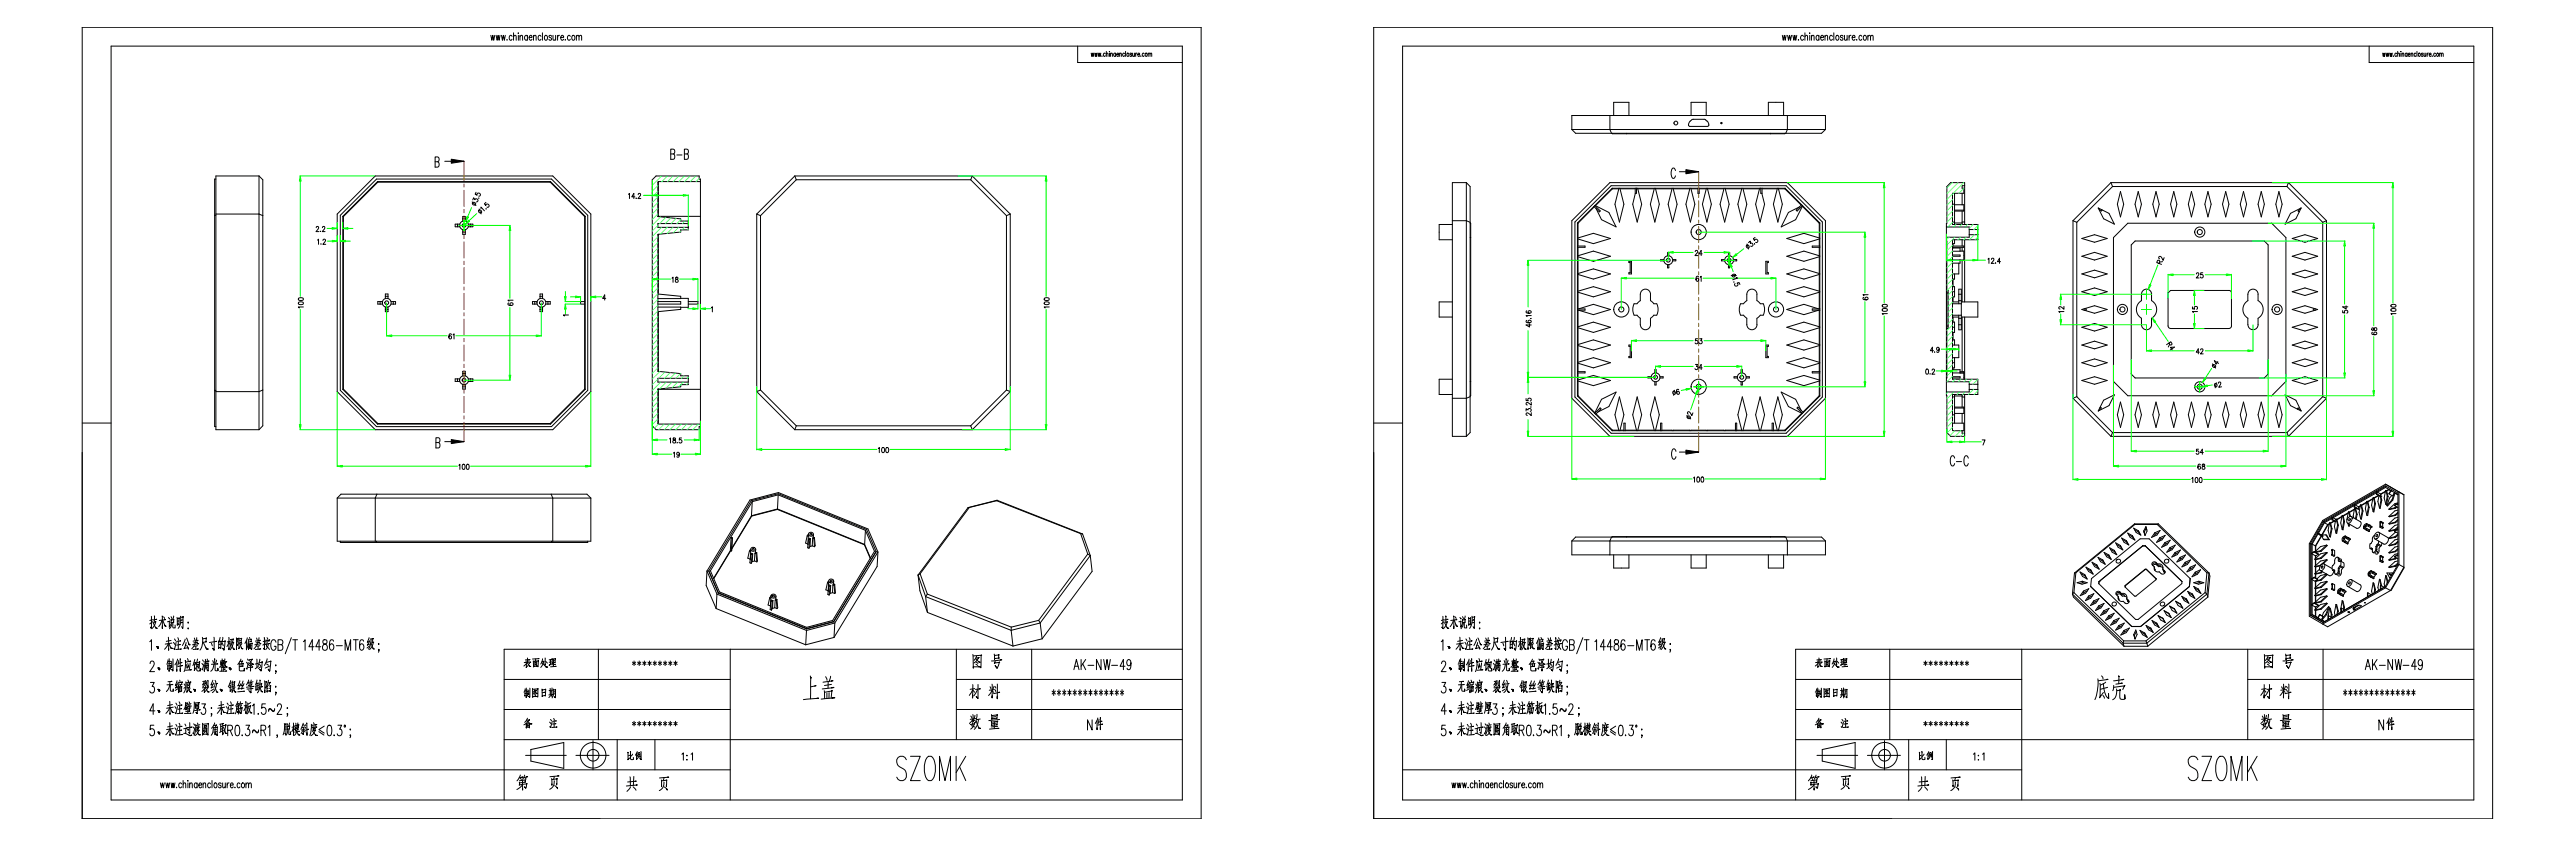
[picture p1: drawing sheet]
<svg xmlns="http://www.w3.org/2000/svg" width="951mm" height="312mm" viewBox="0 0 951 312" stroke-linecap="round" stroke-linejoin="round" font-family="sans-serif">
<g fill="none" stroke="#000" stroke-width=".37">
<path d="M30.4 10.1h413.1v292.1h-413.1zM41 17h395.5v278.2h-395.5zM181.2 13l.4 1.9 .3-1.9 .4 1.9 .4-1.9M183.2 13l.4 1.9 .3-1.9 .4 1.9 .3-1.9M185.2 13l.3 1.9 .3-1.9 .4 1.9 .4-1.9M187.2 14.6l.1 .1M189.1 13.4l-.2-.2a.88 .88 0 0 0-1 .6 .88 .88 0 0 0 .5 1.1l.7-.4M189.6 13.5l.4-.5 .5 .2 .1 1.7M189.6 12.1v2.8M191.4 12.1v.3zM191.4 13v1.9M192 13.5l.4-.5 .5 .2 .1 1.7"/>
<path d="M192 13v1.9M194.7 13.4l-.1-.2a.87 .87 0 0 0-1.1 .6 .87 .87 0 0 0 .6 1.1l.6-.4M194.7 13v1.9M195.4 13.8h1l-.1-.6a.87 .87 0 0 0-1.1 .6 .87 .87 0 0 0 .6 1.1l.6-.4M197 13.5l.4-.5 .5 .2 .1 1.7M197 13v1.9M199.7 13.4l-.1-.2a.88 .88 0 0 0-1.1 .6 .88 .88 0 0 0 .6 1.1l.6-.4M200.3 12.1v2.8M201.3 13.2a.87 .87 0 0 1 1 .6 .87 .87 0 0 1-.6 1.1l-.6-.4zM203.7 13.4l-.4-.4-.5 .2v.5l.6 .2a.51 .51 0 0 1 .1 .9 .51 .51 0 0 1-.9-.3M204.2 13l.1 1.7 .4 .2 .4-.5M205.1 13v1.9"/>
<path d="M205.9 13v1.9M206.6 13l-.5 .2-.2 .6M207 13.8h1.1l-.2-.6a.88 .88 0 0 0-1 .6 .88 .88 0 0 0 .6 1.1l.6-.4M208.7 14.6l.1 .1M210.6 13.4l-.2-.2a.87 .87 0 0 0-1 .6 .87 .87 0 0 0 .6 1.1l.6-.4M211.4 13.2a.88 .88 0 0 1 1 .6 .88 .88 0 0 1-.6 1.1l-.6-.4zM212.8 13.5l.4-.5 .5 .2 .1 1.7M212.8 13v1.9M213.8 13.5l.4-.5 .5 .2 .1 1.7M397.9 17v6.1h38.6M402.9 19.6l.2 1.2 .3-1.2 .2 1.2 .2-1.2M404.2 19.6l.2 1.2 .3-1.2 .2 1.2 .2-1.2"/>
<path d="M405.5 19.6l.2 1.2 .3-1.2 .2 1.2 .2-1.2M408.1 19.9l-.1-.2a.53 .53 0 0 0-.6 .5 .53 .53 0 0 0 .6 .5l.1-.2M408.5 19.9l.3-.3 .3 .1v1.1M408.5 19v1.8M409.6 19.1h.1M409.7 19.6v1.2M410 19.9l.3-.3 .3 .1 .1 1.1M410 19.6v1.2M411.9 19.9l-.1-.2a.53 .53 0 0 0-.6 .5 .53 .53 0 0 0 .6 .5l.1-.2M411.9 19.6v1.2M413.4 19.9l.3-.3 .3 .1v1.1M413.4 19.6v1.2"/>
<path d="M415.2 19.9l-.1-.2a.53 .53 0 0 0-.6 .5 .53 .53 0 0 0 .6 .5l.1-.2M415.6 19v1.8M417.8 19.9l-.2-.3-.4 .3 .6 .4v.4l-.4 .1-.2-.3M418.2 19.6l.1 1.1 .2 .1 .3-.4M418.8 19.6v1.2M419.3 19.6v1.2M419.8 19.6l-.5 .5M422.4 19.9l-.1-.2a.53 .53 0 0 0-.6 .5 .53 .53 0 0 0 .6 .5l.1-.2M423 19.7a.53 .53 0 0 1 .6 .5 .53 .53 0 0 1-.6 .5zM423.9 19.9l.3-.3 .3 .1 .1 1.1M423.9 19.6v1.2M424.6 19.9l.3-.3 .3 .1v1.1"/>
<path d="M507.2 10.1h413.1v292.1h-413.1zM517.9 17h395.5v278.2h-395.5zM658.1 13l.3 1.9 .4-1.9 .3 1.9 .4-1.9M660 13l.4 1.9 .3-1.9 .4 1.9 .4-1.9M662 13l.3 1.9 .4-1.9 .3 1.9 .4-1.9M664 14.6l.1 .1M665.9 13.4l-.2-.2a.88 .88 0 0 0-1 .6 .88 .88 0 0 0 .6 1.1l.6-.4M666.4 13.5l.5-.5 .4 .2 .1 1.7M666.4 12.1v2.8M668.2 12.1v.3zM668.2 13v1.9M668.8 13.5l.5-.5 .4 .2 .1 1.7"/>
<path d="M668.8 13v1.9M671.6 13.4l-.2-.2a.88 .88 0 0 0-1 .6 .88 .88 0 0 0 .5 1.1l.7-.4M671.6 13v1.9M672.2 13.8h1.1l-.2-.6a.88 .88 0 0 0-1 .6 .88 .88 0 0 0 .5 1.1l.7-.4M673.8 13.5l.4-.5 .5 .2 .1 1.7M673.8 13v1.9M676.6 13.4l-.2-.2a.88 .88 0 0 0-1 .6 .88 .88 0 0 0 .5 1.1l.7-.4M677.1 12.1v2.8M678.1 13.2a.88 .88 0 0 1 1 .6 .88 .88 0 0 1-.6 1.1l-.6-.4-.1-.7zM680.5 13.4l-.4-.4-.5 .2v.5l.6 .2 .3 .6-.4 .4-.6-.4M681 13l.1 1.7 .4 .2 .5-.5M682 13v1.9"/>
<path d="M682.7 13v1.9M683.4 13l-.4 .2-.3 .6M683.9 13.8h1l-.2-.6a.87 .87 0 0 0-1 .6 .87 .87 0 0 0 .6 1.1l.6-.4M685.5 14.6l.1 .1M687.4 13.4l-.2-.2a.88 .88 0 0 0-1 .6 .88 .88 0 0 0 .6 1.1l.6-.4M688.2 13.2a.88 .88 0 0 1 1 .6 .88 .88 0 0 1-.5 1.1l-.7-.4zM689.7 13.5l.4-.5 .4 .2 .1 1.7M689.7 13v1.9M690.6 13.5l.4-.5 .5 .2 .1 1.7M874.7 17v6.1h38.7M879.7 19.6l.2 1.2 .3-1.2 .2 1.2 .3-1.2M881 19.6l.3 1.2 .2-1.2 .2 1.2 .3-1.2"/>
<path d="M882.3 19.6l.3 1.2 .2-1.2 .2 1.2 .3-1.2M884.9 19.9l-.1-.2a.53 .53 0 0 0-.6 .5 .53 .53 0 0 0 .6 .5l.1-.2M885.3 19.9l.3-.3 .3 .1 .1 1.1M885.3 19v1.8M886.4 19.1h.1M886.5 19.6v1.2M886.9 19.9l.3-.3 .3 .1v1.1M886.9 19.6v1.2M888.7 19.9l-.1-.2a.53 .53 0 0 0-.6 .5 .53 .53 0 0 0 .6 .5l.1-.2M888.7 19.6v1.2M890.2 19.9l.3-.3 .3 .1 .1 1.1M890.2 19.6v1.2"/>
<path d="M892 19.9l-.1-.2a.53 .53 0 0 0-.6 .5 .53 .53 0 0 0 .6 .5l.1-.2M892.4 19v1.8M893.1 19.7a.53 .53 0 0 1 .6 .5 .53 .53 0 0 1-.6 .5zM894.7 19.9l-.3-.3-.4 .3 .6 .4v.4l-.4 .1-.2-.3M895 19.6l.1 1.1 .2 .1 .3-.4M895.6 19.6v1.2M896.2 19.6v1.2M896.6 19.6l-.4 .5M899.3 19.9l-.1-.2a.53 .53 0 0 0-.6 .5 .53 .53 0 0 0 .6 .5l.1-.2M899.8 19.7a.53 .53 0 0 1 .6 .5 .53 .53 0 0 1-.6 .5zM900.8 19.9l.3-.3 .3 .1v1.1M900.8 19.6v1.2"/>
<path d="M901.4 19.9l.3-.3 .3 .1 .1 1.1M406.9 20.6v.1M412.3 20.1h.7l-.1-.4a.53 .53 0 0 0-.6 .5 .53 .53 0 0 0 .6 .5l.1-.2M420.1 20.1h.7l-.1-.4a.53 .53 0 0 0-.6 .5 .53 .53 0 0 0 .6 .5l.1-.2M421.2 20.6l.1 .1M883.7 20.6l.1 .1M889.1 20.1h.7l-.1-.4a.53 .53 0 0 0-.6 .5 .53 .53 0 0 0 .6 .5l.1-.2M896.9 20.1h.7l-.1-.4a.53 .53 0 0 0-.6 .5 .53 .53 0 0 0 .6 .5l.1-.2M898 20.6l.1 .1M160.7 59.7h.9l.4 .4 .1 .9-.5 .7h-.9v-3.8l1.2 .2 .2 .9-.5 .7M164.2 59.5h7.1M247.6 56.8h1a1.14 1.14 0 0 1 0 2h-1v-3.8h1l.4 .4v1.1l-.4 .3"/>
<path d="M249.9 57.2h1.9M252.7 56.8h.9a1.14 1.14 0 0 1 0 2h-.9v-3.8h.9l.5 .4v1.1l-.5 .3M580.3 47.8v-5.2h93.7v5.2M580.3 47.8h93.7M580.3 47.8l1.4 1.4h90.8l1.5-1.4M594.4 42.6v5.2l.6 1.4M595.3 49.2h63.7M595.8 42.6v-4.8h5.6v4.8M600.6 49.2v.2M624.4 42.6v-4.8h5.6v4.8M624.5 44.3a1.39 1.39 0 0 0-.6 2.3l6.5 .1a1.11 1.11 0 0 0 .6-1.1 1.11 1.11 0 0 0-.7-.9l-.5-.4M624.6 44.2l4.6-.2 .6 .2"/>
<path d="M635.6 45.2v.5M652.9 42.6v-4.8h5.6v4.8M653.7 49.2v.2M659.9 42.6v5.2l-.6 1.4M79.2 79.5h.5M79.7 66.1h-.5v91.3h.5M79.7 79h15.9l1.4 .6M95.6 64.9h-15.9v93.7h15.9M95.6 64.9v93.7M95.6 64.9l1.4 1.4v90.8l-1.4 1.5M124.5 79l14.1-14.1h65.5l14 14.1v65.5l-14 14.1h-65.5l-14.1-14.1zM126.6 79.8v63.9"/>
<path d="M126.6 79.8l.2 .1M126.8 79.9v63.7M139 66.1h64.6l13.4 13.4v64.6l-13.4 13.3h-64.6l-13.4-13.3v-64.6zM139.4 67h63.8M139.4 67l-12.8 12.8M139.4 67l.1 .2M139.5 67.2l-12.7 12.7M139.5 67.2h63.7M174.3 74.5l1.4 1.4M174.5 73.8l.4-.8 .4 .7a.58 .58 0 0 1 1.1-.1 .58 .58 0 0 1-.5 .9M175.8 71l-.4 .7 .7 .4a.59 .59 0 0 1 .4-.9 .59 .59 0 0 1 .8 .5 .59 .59 0 0 1-.5 .7M176.8 73.1h-.1"/>
<path d="M176.9 77.1l.7 1.9M177.5 76.9l.1-.5 1.3 1.4M179.4 77h.1M179.4 74.7l-.5 .5 .5 .7a.59 .59 0 0 1 .6-.6 .59 .59 0 0 1 .5 .7 .59 .59 0 0 1-.7 .4M203.2 67.2l12.7 12.7M203.2 67l12.9 12.8M203.2 67v.2M215.9 79.9v63.7M216.1 79.8v63.9M216.1 79.8l-.2 .1M232 71.7l.4-.3v1.9M234.4 72.6h-1.1l.7-1.2v1.9"/>
<path d="M234.9 73.1v.1M235.6 71.8l.3-.4 .6 .3-1 1.6h1.1M242.2 64.9h15.9v1.2h.5v91.3h-.5v1.2h-15.9l-1.4-1.5v-90.8zM242.9 79.9l8.4 .9v.8h2.8v3.2h-2.8v.8l-8.4 .9v50.5l8.4 .9v.8h2.8v3.2h-2.8v.8l-8.4 .9M243.1 67h15.5M243.1 67l-.2 12.9M243.1 67v13M258.6 79.8l-15.7 .1M279.4 79v65.5M279.4 79l1.4 .6M280.8 79.6v64.3M293.5 64.9h65.5"/>
<path d="M293.5 64.9l-14.1 14.1M293.5 64.9l.5 1.4M294 66.3l-13.2 13.3M294 66.3h64.4M358.4 66.3l13.2 13.3M359 64.9l-.6 1.4M359 64.9l14 14.1M371.6 79.6v64.3M373 79v65.5M373 79l-1.4 .6M541.4 67.4h-5.2v93.6h5.2M541.4 67.4l1.4 1.4v90.8l-1.4 1.4"/>
<path d="M541.4 67.4v93.6M588.6 76.3l-6 6.1M588.9 75.9l1.9 2-.3 .3-2-2M588.9 75.8l5.1 2.6 2.7 5.3-5.4-2.6-2-4.2M595.2 69.5l-12.8 12.8M595.2 69.5h63.9M595.2 69.5l.1 .2M595.3 69.7h2.4M595.3 69.7l-6.2 6.2M597.7 69.5l-1.4 5.9 1.6 6.6 1.7-6.6-1.5-5.9M598.1 69.7h5.7M603.8 69.5v1.8"/>
<path d="M604.2 69.7v-.2v1.8h-.4M604.6 69.5l1.5 5.9-1.6 6.6-1.7-6.6 1-4.1M604.7 69.7h6.1M610.8 69.5l-1.5 5.9 1.7 6.6 1.6-6.6-1.4-5.9M611.3 69.7h6M617.4 69.5l-1.5 5.9 1.7 6.6 1.6-6.6-1.5-5.9M617.8 69.7h6.1M618.6 62.9a.77 .77 0 0 0-.3-.7 .77 .77 0 0 0-.9 0 3.2 3.2 0 0 0 .2 3.6 .93 .93 0 0 0 1-.9M620.1 63.4h7.1M624 69.5l-1.5 5.9 1.6 6.6 1.7-6.6-1.5-5.9M624.3 69.7h2.6M626.9 69.5v1.8h.5v-1.8"/>
<path d="M627.4 69.7h2.6M630 69.5l-1.4 5.9 1.6 6.6 1.7-6.6-1.5-5.9M630.4 69.7h6.1M636.6 69.5l-1.5 5.9 1.7 6.6 1.6-6.6-1.5-5.9M637 69.7h6.1M643.1 69.5l-1.5 5.9 1.7 6.6 1.6-6.6-1.4-5.9M643.6 69.7h6M649.7 69.5l-1.5 5.9 1.7 6.6 1.6-6.6-1-4.1M650 69.5l.1 .2M650.1 69.7h.1M650.1 69.5v1.8h.5v-1.8M650.6 69.7h5.6"/>
<path d="M656.3 69.5l-1.5 5.9 1.6 6.6 1.7-6.6-1.5-5.9M656.6 69.7h2.4M659 69.7l6.1 6M659.1 69.5l12.8 12.8M659.1 69.5l-.1 .2M665.2 75.6l-2 2 .3 .3 2-2M665.5 76.2l6.2 6.2M665.6 75.9l-2.6 5.2-5.4 2.6 2.7-5.3 4.2-2.1M720.9 75.4h.8M721.7 75.6h3.4v2.3h-3.4M721.7 71.3v11.5M721.7 77.6h3.4"/>
<path d="M724.5 71.3v4.3M724.5 77.9v4.9M725.4 68.5h-.9v1h.6v1.8h-4.2v11.5h9.3v5.7h-9.3v51.5h9.3v5.6h-9.3v13.2l.2 .2h4v-2.8h-4.2M774.7 76.8l4 1.9 2 4-4-2zM774.7 76.8l1.1 1.1 .3-.3-.2-.3M779.4 67.4h65.5M779.4 67.4l-14 14M779.4 67.4l.6 1.4M780 68.8l-13.2 13.2M780 68.8h64.4M782.9 70.7l1.2 4.7-1.2 4.7-1.1-4.7zM789.5 70.7l1.2 4.7-1.2 4.7-1.2-4.7z"/>
<path d="M796 70.7l1.2 4.7-1.2 4.7-1.1-4.7zM802.6 70.7l1.1 4.7-1.1 4.7-1.2-4.7zM809.1 70.7l1.2 4.7-1.2 4.7-1.1-4.7zM815.2 70.7l1.2 4.7-1.2 4.7-1.1-4.7zM821.8 70.7l1.2 4.7-1.2 4.7-1.2-4.7zM828.3 70.7l1.2 4.7-1.2 4.7-1.1-4.7zM834.9 70.7l1.1 4.7-1.1 4.7-1.2-4.7zM841.4 70.7l1.2 4.7-1.2 4.7-1.1-4.7zM844.4 68.8l13.2 13.2M844.9 67.4l-.5 1.4M844.9 67.4l14.1 14M845.7 78.7l3.9-1.9-1.9 3.9-4 2z"/>
<path d="M849.5 76.8l-1 1.1 .3 .3 .2-.2M116.8 84l.3-.4 .5 .3-.9 1.6h1M117.2 88.6l.4-.3v1.9M118.3 85.3l.1 .1M118.5 90l.1 .1M119 84l.3-.4 .6 .3-.9 1.6h1M119.3 88.7l.1-.4a.52 .52 0 0 1 .8 .2 .52 .52 0 0 1-.2 .7l-.8 1h1.1M168.9 82.7v1M169.8 82.7h-1.7v1h1.7M170.9 81.6v-1.7h.9v1.7M170.9 84.8v1.7h.9v-1.7M170.9 85.6h.9"/>
<path d="M170.9 80.8h.9M172.9 82.7h1.7v1h-1.7M173.7 82.7v1M243.1 86.4v22.1M254.1 82.5h-11.2v1.4h11.2M536.2 82.8h-4.8v5.7h4.8M536.2 81.4h5.2l1.4 .6M542.8 87.7h.2M542.8 82.4h.2v63.7h-.2M580.3 81.4l14.1-14h65.5l14.1 14v65.6l-14.1 14h-65.5l-14.1-14zM581.5 81.9l13.4-13.4h64.6l13.3 13.4v64.6l-13.3 13.4h-64.6l-13.4-13.4zM582.4 90.8h2.8v.5h-2.8"/>
<path d="M582.4 82.3v63.8M582.4 87.9l5.9-1.8 6.3 1.9-6.3 1.9-5.9-1.8M582.4 94.4l5.9-1.7 6.3 1.9-6.3 1.8-5.9-1.7M582.4 82.3l.2 .1M582.6 82.4v5.4M582.6 88.2v2.6M582.6 91.3v3.1M582.6 94.7v6.2M601.4 96.4h1v4.7h-1v-.5h.5v-3.7h-.5zM614.3 95.8h-1.2v.5h1.2M615.7 94.4v-1.2h.5v1.2M615.7 97.7v1.1h.5v-1.1"/>
<path d="M617.6 95.8h1.1v.5h-1.1M625.9 92.9l.3-.5 .6 .4-1 1.5h1.1M628.5 93.7h-1.2l.8-1.3v1.9M636.8 95.8h-1.2v.5h1.2M638.2 97.7v1.1h.4v-1.1M638.2 94.4v-1.2h.4v1.2M640 95.8h1.2v.5h-1.2M645 90l.6 1.9M645.6 89.5l.6-.5 .1 .9a.57 .57 0 0 1 .9 .4 .57 .57 0 0 1-.8 .5M647.8 90h.1M648 87.6l-.6 .5 .4 .7a.58 .58 0 0 1 .7-.5 .58 .58 0 0 1 .5 .7 .58 .58 0 0 1-.8 .4M652 96.4h.9v.5h-.5v3.7h.5v.5h-.9z"/>
<path d="M671.7 82.4v5.4M671.7 88.2v2.6M671.7 91.3v3.1M671.7 94.7v6.2M671.9 90.8h-2.8v.5h2.8M671.9 82.3v63.8M671.9 94.4l-5.9-1.7-6.3 1.9 6.3 1.8 5.9-1.7M671.9 87.9l-5.9-1.8-6.3 1.9 6.3 1.9 5.9-1.8M671.9 82.3l-.2 .1M718.7 88.9v50.6M718.7 83.8h8.4v3.7h-8.4M718.7 90.4h.1"/>
<path d="M720.9 90.8h4.2v.5h-4.2M720.9 92.7h4.2v3.3h-1.4M720.9 82h.8M720.9 91.5h2.8v1.2M720.9 94.1h2.8v.5h-2.8M720.9 95.9h2.8v1.2h-2.8M721.1 89.9v.9M721.1 91.3v.2M721.7 82.3h2.8M721.7 88.5v1.4h-.8M723.2 97.1v4h-2.3M724.5 88.5v2.3"/>
<path d="M724.5 91.3v1.4M724.5 96v15.4M724.5 81.9h.9M725.4 82.8v-15.4h-5.2l-1.4 1.4-.1 13.6 .1 77.2 1.4 1.4h5.2v-15.4M725.4 88.5v22.9M727.1 84.7h3.1M727.1 86.6h3.1M734 95.6l.4-.3v1.9M735.3 95.8l.3-.5 .6 .3-1 1.6h1.1M736.8 97l.1 .1M738.6 96.6h-1.1l.8-1.3v1.9M765.4 81.4v65.6"/>
<path d="M765.4 81.4l1.4 .6M766.8 82v64.4M768.6 94.6l4.7-1.5 4.7 1.5-4.7 1.4zM768.6 88l4.7-1.4 4.7 1.4-4.7 1.4zM785.6 82.4h53.2l5.2 5.3v53.1l-5.2 5.3h-53.2l-5.3-5.3v-53.1zM786.9 90.4l1.4-1.5h47.7l1.4 1.5v47.6l-1.4 1.5h-47.7l-1.4-1.5zM797.1 97.2l.2-1-.6-.1-.4 .8 1.8 .7M798.4 96.6l-1.1 .1M799 95.1l-.3 1-.9-1.4h-.7v.5l.2 .3M846.3 94.6l4.7-1.5 4.7 1.5-4.7 1.4zM846.3 88l4.7-1.4 4.7 1.4-4.7 1.4zM857.6 82v64.4"/>
<path d="M859 81.4v65.6M859 81.4l-1.4 .6M110.2 111.6l1-.2 .8 .4a1.02 1.02 0 0 1-.9 .6 1.02 1.02 0 0 1-.9-.6zM110.2 110.1l1-.2 .8 .4a1.02 1.02 0 0 1-.9 .6 1.02 1.02 0 0 1-.9-.6zM112 113.3h-1.8l.3 .4M140.3 111.3v.9M141.2 111.3h-1.7v.9h1.7M142.3 110.2v-1.7h1v1.7M142.3 113.3v1.7h1v-1.7M142.3 109.3h1M142.3 114.2h1M144.4 111.3h1.6v.9h-1.6"/>
<path d="M145.2 111.3v.9M187.8 111.8l-.2 .1a.94 .94 0 0 0 .8 1 .94 .94 0 0 0 1-.6 .54 .54 0 0 0-.7-.5 .54 .54 0 0 0-.1 .8l.2 .1M189.4 110.8h-1.9l.4 .4M197.4 111.3v.9M198.3 111.3h-1.7v.9h1.7M199.4 110.2v-1.7h.9v1.7M199.4 113.3v1.7h.9v-1.7M199.4 109.3h.9M199.4 114.2h.9M201.4 111.3h1.8v.9h-1.8M202.3 111.3v.9M209.9 116.2h-1.9l.4 .4"/>
<path d="M215.9 111.3h-1.5v.9h1.5M223.6 110.1h-1.1l.8-1.3v1.9M242.9 111.3h8.4v.9h-8.4M242.9 108.5l8.4 .8v.9h-8.4M242.9 113.3h8.4v.9l-8.4 .8M243.1 115v22M248.1 102.7l.4-.4v1.9M249.5 102.4v.5a.7 .7 0 0 1 .8 .4 .7 .7 0 0 1-.3 .9 .62 .62 0 0 1-.7-.7 .62 .62 0 0 1 .8-.5l.1-.6zM251.3 110.1h2.8v3.3h-2.8M254.1 111.3h3.6v.9h-3.6M262.6 113.6l.4-.4v1.9M385.6 111.6l1-.2 .8 .4a1.02 1.02 0 0 1-.9 .6 1.02 1.02 0 0 1-1-.6z"/>
<path d="M385.6 110.1l1-.2 .8 .4a1.02 1.02 0 0 1-.9 .6 1.02 1.02 0 0 1-1-.6zM387.4 113.3h-1.9l.4 .4M536.2 111.4h-4.8v5.6h4.8M563.7 118.2l-.2 .3a1.09 1.09 0 0 0 1.9 .1 .56 .56 0 0 0-.9-.4 .56 .56 0 0 0-.1 .9h.3M563.7 114.7l-.2 .1a.94 .94 0 0 0 .8 1 .94 .94 0 0 0 1.1-.7 .54 .54 0 0 0-.8-.4 .54 .54 0 0 0-.2 .8l.3 .1M564.7 119.5v1.2l-1.2-.8h1.9M565.3 117.5h-.2M565.4 116.5h-1.9l.3 .3M582.4 114h2.8v.5h-2.8M582.4 101l5.9-1.8 6.3 1.9-6.3 1.9-5.9-1.8M582.4 107.5l5.9-1.7 6.3 1.9-6.3 1.9-5.9-1.8M582.6 101.3v6.2"/>
<path d="M582.6 107.9v6.1M582.6 114.5v6.1M582.8 114l5.5-1.7 6.3 1.9-6.3 1.9-5.5-1.6M605.6 117.5l.1 2.3a1.87 1.87 0 0 0 1.8 1.9 1.87 1.87 0 0 0 1.9-1.9v-2.3M605.7 117.4l-.4-.2a2.14 2.14 0 0 0-2-.9l-.4-2.4 .4-1.8a2.23 2.23 0 0 0 2-.9l.4-.2-.1-2.4a1.89 1.89 0 0 1 1.9-1.9 1.89 1.89 0 0 1 1.9 1.9v2.4l1.2 1.1h1.1l.3 .6 .2 1.8-.5 1.8a2.97 2.97 0 0 0-2.3 1.1M627.1 102.2l-.3-.3a.9 .9 0 0 0-.7 1 .9 .9 0 0 0 .9 .8 .54 .54 0 0 0 .1-.8 .54 .54 0 0 0-.8 0l-.1 .3M627.7 102.3l.4-.4v1.9M639.2 101.6l1.9 .1M640.2 104.1h.1M640.6 104.6a.58 .58 0 0 0 .2 .9 .58 .58 0 0 0 .8-.2 .58 .58 0 0 0-.3-.8l.8-.2 .3 .7M641.1 102.4l.4 .2-1.8 .7M644.9 117.5l.1 2.3a1.87 1.87 0 0 0 1.8 1.9 1.87 1.87 0 0 0 1.9-1.9v-2.3"/>
<path d="M645 117.4l-.4-.2a2.23 2.23 0 0 0-1.9-.9l-.5-2.4 .5-1.8a2.23 2.23 0 0 0 1.9-.9l.4-.2-.1-2.4a1.88 1.88 0 0 1 1.9-1.9 1.88 1.88 0 0 1 1.9 1.9v2.4l1.2 1.1h1.1l.3 .6 .2 1.8-.5 1.8a2.23 2.23 0 0 0-1.9 .9l-.4 .2M671.5 114l-5.5-1.7-6.3 1.9 6.3 1.9 5.5-1.6M671.7 101.3v6.2M671.7 107.9v6.1M671.7 114.5v6.1M671.9 114h-2.8v.5h2.8M671.9 101l-5.9-1.8-6.3 1.9 6.3 1.9 5.9-1.8M671.9 107.5l-5.9-1.7-6.3 1.9 6.3 1.9 5.9-1.8M688.1 109.7l-.2 .1a.94 .94 0 0 0 .8 1 .94 .94 0 0 0 1-.6 .54 .54 0 0 0-.7-.5 .54 .54 0 0 0-.2 .9l.3 .1M689.7 108.8h-1.9l.4 .3M695 114a.96 .96 0 0 1 1.1-.3 .96 .96 0 0 1 .7 1l-1.5 .2-.4-.5zM695 112.5a.96 .96 0 0 1 1.1-.3 .96 .96 0 0 1 .7 1l-1.5 .1-.3-.1z"/>
<path d="M696.8 115.7h-1.9l.4 .4M718.8 107.2h.5v14h-.5M718.8 108.1h.5M720.9 112.1h3.3M720.9 116.3h3.3M720.9 111.4h2.3M720.9 117h2.3M720.9 105.8h.8v3.8h-.8M720.9 118.9h.8v3.8h-.8M720.9 107.7h.8M721.1 103v2.8M721.1 109.6v1.8"/>
<path d="M721.1 117v1.9M721.7 101.1v1.9h-.8M723.2 112.1v-5.4h1v15h-1v-5.4M723.2 111h1M723.2 117.5h1M723.2 119.8h1M723.2 108.6h1M724.2 111.4h6v5.6h-6M724.5 117v20.2M725.4 117v23M762 115h-1.9l.4 .4M762 113.1v1l-1.5-.9-.4 .5 .5 .3"/>
<path d="M768.6 114.2l4.7-1.4 4.7 1.4-4.7 1.4zM768.6 107.7l4.7-1.4 4.7 1.4-4.7 1.4zM768.6 101.1l4.7-1.4 4.7 1.4-4.7 1.4zM769.5 114h.8v.5h-.8M790.7 117.5v2.3a1.87 1.87 0 0 0 1.8 1.9 1.87 1.87 0 0 0 1.9-1.9v-2.3M790.7 117.4a3.7 3.7 0 0 1 0-6.4v-2.4a1.87 1.87 0 0 1 1.8-1.9 1.87 1.87 0 0 1 1.9 1.9v2.4a3.7 3.7 0 0 1 0 6.4M809.5 113.2v.8h.8a.58 .58 0 0 1 0-.8 .58 .58 0 0 1 .9 .1 .58 .58 0 0 1-.2 .8M810.9 101.1l.4-.4 .6 .3-1 1.6h1.1M811.4 115h-1.9l.3 .4M813.3 100.7h-.8v.8a.58 .58 0 0 1 .9 0 .58 .58 0 0 1-.1 .9 .58 .58 0 0 1-.9-.2M829.9 108.6v2.4M829.9 117.5v2.3"/>
<path d="M830 108.6a1.87 1.87 0 0 1 1.9-1.9 1.87 1.87 0 0 1 1.8 1.9v2.4a3.7 3.7 0 0 1 0 6.4M830 111a3.7 3.7 0 0 0 0 6.4M833.7 117.5v2.3a1.87 1.87 0 0 1-1.8 1.9 1.87 1.87 0 0 1-1.9-1.9M846.3 107.7l4.7-1.4 4.7 1.4-4.7 1.4zM846.3 101.1l4.7-1.4 4.7 1.4-4.7 1.4zM846.3 114.2l4.7-1.4 4.7 1.4-4.7 1.4zM854.9 114h-.8v.5h.8M865 114.6v.8l.8 .1a.6 .6 0 0 1 0-.9 .6 .6 0 0 1 .9 .1 .6 .6 0 0 1-.2 .9M866.2 112.9v1.1l-1.2-.8h1.9M882.9 114l.9-.2 .8 .5a1.02 1.02 0 0 1-.9 .6 1.02 1.02 0 0 1-.9-.6zM882.9 112.5l.9-.2 .8 .5a1.02 1.02 0 0 1-.9 .6 1.02 1.02 0 0 1-.9-.6zM884.6 115.7h-1.8l.3 .4"/>
<path d="M166.7 123.5l-.1-.2a.94 .94 0 0 0-1 .7 .94 .94 0 0 0 .6 1.1 .52 .52 0 0 0 .5-.7 .52 .52 0 0 0-.9-.2l-.1 .3M167.3 123.6l.3-.4v1.9M168.9 139.8v1M169.8 139.8h-1.7v1h1.7M170.9 138.7v-1.7h.9v1.7M170.9 137.9h.9M172.9 139.8h1.7v1h-1.7M173.7 139.8v1M254.1 139.6h-11.2v1.4h11.2M536.2 140h-4.8v5.6h4.8M582.4 137.2h2.8v.4h-2.8M582.4 133.8l5.9-1.8 6.3 1.9-6.3 1.9-5.9-1.8"/>
<path d="M582.4 120.7l5.9-1.8 6.3 1.9-6.3 1.9-5.9-1.8M582.4 127.2l5.9-1.8 6.3 1.9-6.3 1.9-5.9-1.7M582.6 120.9v6.2M582.6 127.5v6.2M582.6 134.1v3.1M582.6 137.6v2.7M601.4 127.3h1v4.7h-1v-.5h.5v-3.7h-.5zM609.6 139h-1.1v.5h1.1M611 137.6v-1.2h.5v1.2M612.9 139h1.1v.5h-1.1M626 134.5h.8l-.4 .7a.59 .59 0 0 1 .4 .9 .59 .59 0 0 1-1-.1M626.8 125h-.8l-.1 .8a.58 .58 0 0 1 .9 .1 .58 .58 0 0 1-.1 .8 .58 .58 0 0 1-.8-.2"/>
<path d="M627.5 125h.9l-.5 .7a.58 .58 0 0 1 .5 .9 .58 .58 0 0 1-1-.1M628.5 135.8h-1.2l.8-1.3v1.9M641.4 139h-1.2v.5h1.2M642.8 137.6v-1.2h.5v1.2M644.7 139h1.2v.5h-1.2M652 127.3h.9v.5h-.5v3.7h.5v.5h-.9zM671.7 120.9v6.2M671.7 127.5v6.2M671.7 134.1v3.1M671.7 137.6v2.7M671.9 137.2h-2.8v.4h2.8M671.9 133.8l-5.9-1.8-6.3 1.9 6.3 1.9 5.9-1.8"/>
<path d="M671.9 120.7l-5.9-1.8-6.3 1.9 6.3 1.9 5.9-1.8M671.9 127.2l-5.9-1.8-6.3 1.9 6.3 1.9 5.9-1.7M711.2 136.3l.3-.1a1.06 1.06 0 0 1 .6 .9 1.06 1.06 0 0 1-.6 1l-.5-.8zM712.6 137.9l.1 .1M713.4 136.7l.3-.5 .6 .4-1 1.5h1.1M713.9 129.4h-1.2l.8-1.3v1.9M714.3 129.8l.1 .2M716 128.8a.5 .5 0 0 1-.6 .5 .5 .5 0 0 1-.4-.6l.5-.6a1.06 1.06 0 0 1 .5 1 1.06 1.06 0 0 1-.6 .9l-.3-.2M718.7 138h.1M718.8 120.3h.5M720.9 137.6h4.2M720.9 139h2.8v.5h-2.8"/>
<path d="M720.9 136.4h2.8v1.2M720.9 127.3h2.3v4.7h-2.3M720.9 125.4h.8v1.9M720.9 120.8h.8M720.9 133.9h.8M721.1 122.7v2.7M721.1 135.8v.6M721.7 132v3.8h-.8M723.7 137.2h1.4v2.8M768.6 127.3l4.7-1.4 4.7 1.4-4.7 1.4zM768.6 120.8l4.7-1.4 4.7 1.4-4.7 1.4zM768.6 133.9l4.7-1.4 4.7 1.4-4.7 1.4z"/>
<path d="M800.8 126.6l.6 .7 .6-.3-.5-.9-1.6 1.1M801.1 127.1l-.5 1M801.4 121.2h21.6M801.4 121.2l-.6-.3-.3-.6v-12.2l.9-.9h21.6l.6 .2 .3 .7v12.2l-.3 .6-.6 .3M802 129.1l-.6-.9 1.5-.1-1.6 1.1M812 130h-1.1l.8-1.3v1.9M812.5 129.2l.1-.4a.52 .52 0 0 1 .8 .2 .52 .52 0 0 1-.2 .7l-.8 .9h1.1M816.9 134.3l1.1 1.5M818.9 133.4l-.7 1-.6-1.3 1.5 1M846.3 120.8l4.7-1.4 4.7 1.4-4.7 1.4zM846.3 133.9l4.7-1.4 4.7 1.4-4.7 1.4zM846.3 127.3l4.7-1.4 4.7 1.4-4.7 1.4z"/>
<path d="M875.8 121.1v.7h.5a.69 .69 0 0 1 .4-.8 .69 .69 0 0 1 .9 .3 .6 .6 0 0 1-.7 .8 .6 .6 0 0 1-.5-.9zM876 122.6l-.2 .1a.91 .91 0 0 0 .7 1 .91 .91 0 0 0 1.1-.6 .52 .52 0 0 0-.8-.5 .52 .52 0 0 0-.1 .8l.2 .1M30.4 156.1h10.6M79.2 144.1h.5M97 143.9l-1.4 .6h-15.9M126.6 143.7l12.8 12.8M126.8 143.6l-.2 .1M126.8 143.6l12.7 12.7M139.4 156.5h63.8M139.5 156.3l-.1 .2M139.5 156.3h63.7M170.9 141.9v1.7h.9v-1.7"/>
<path d="M170.9 142.7h.9M203.2 156.3v.2M215.9 143.6l-12.7 12.7M215.9 143.6l.2 .1M216.1 143.7l-12.9 12.8M242.9 143.6l.2 12.9M242.9 143.6l15.7 .1M243.1 156.5h15.5M243.1 143.6v12.9M279.4 144.5l14.1 14.1M280.8 143.9l13.2 13.2M280.8 143.9l-1.4 .6"/>
<path d="M293.5 158.6h65.5M294 157.1h64.4M294 157.1l-.5 1.5M358.4 157.1l.6 1.5M371.6 143.9l-13.2 13.2M371.6 143.9l1.4 .6M373 144.5l-14 14.1M507.2 156.1h10.7M542.8 140.8h.2M542.8 146.4l-1.4 .6h-5.2M563.5 151.7v-.9l.7 .5a.56 .56 0 0 1 .8-.5 .56 .56 0 0 1 0 1M563.5 147.1v.7l.8 .1a.58 .58 0 0 1 0-.8 .58 .58 0 0 1 .8 .1 .58 .58 0 0 1-.1 .8"/>
<path d="M565.3 150.2h-.2M565.4 152.3v1.1l-1.6-1-.3 .6 .4 .3M565.4 148.5v1l-1.2-.9h-.6l-.1 .5 .4 .3M582.4 146.1l12.8 12.9M582.4 140.3l5.9-1.7 6.3 1.8-6.3 1.9-5.9-1.8M582.6 146.1h-.2M582.6 146.1l6.3 6.2M582.6 140.6v5.5M589.3 152.7l6 6.1M589.9 152.1l4.1-2.1 2.7-5.3-5.4 2.7-2.5 5.1 2-2 .3 .4-1.9 2M595.2 159h63.9M595.3 158.8l-.1 .2"/>
<path d="M595.3 158.8h2.4M597.7 159l-1.4-5.9 1.6-6.6 1.7 6.6-1.5 5.9M598.1 158.8h1.5M599.6 159v-2.8h.4v2.8M600 158.8h4.2M604.3 159l-1.5-5.9 1.7-6.6 1.6 6.6-1.5 5.9M604.7 158.8h6.1M610.8 159l-1.5-5.9 1.7-6.6 1.6 6.6-1.4 5.9M611 140.9v1.2h.5v-1.2M611.3 158.8h1.8M613.1 159v-2.8h.5v2.8M613.6 158.8h3.7l.1 .2"/>
<path d="M617.7 159l.1-.2h6.1l.1 .2M618.2 144l-.3 1.9M619.8 143.8l-.1-.1a.94 .94 0 0 0-.9 .9 .94 .94 0 0 0 .9 .9 .54 .54 0 0 0 .5-.5 .54 .54 0 0 0-.6-.5 .54 .54 0 0 0-.5 .5M622.8 153.4l1.4 1.2M624.3 159v-.2h5.7v.2M625.1 152.4l-.4 1-1.1-1.5-.6 .5 .4 .4M630.4 159v-.2h6.1l.1 .2M640.8 159v-2.8h.4v2.8M640.8 158.8h-3.8l-.1 .2M641.2 158.8h1.9M642.8 140.9v1.2h.5v-1.2M643.1 159l-1.5-5.9 1.7-6.6 1.6 6.6-1.4 5.9"/>
<path d="M643.6 158.8h6M649.7 159l-1.5-5.9 1.7-6.6 1.6 6.6-1.5 5.9M650.1 158.8h4.2M654.3 159v-2.8h.5v2.8M654.8 158.8h1.4M656.3 159l-1.5-5.9 1.6-6.6 1.7 6.6-1.5 5.9M656.6 158.8h2.4M659 158.8l.1 .2M665.1 151.5l-2.1-4.1-5.4-2.7 2.7 5.3 5.1 2.6M665.2 152.5l-6.2 6.3M665.5 152.6l-6.4 6.4M665.8 152.2l-2-2-.3 .4 2 2"/>
<path d="M671.7 140.6v5.5M671.7 146.1l-6.1 6M671.7 146.1h.2M671.9 146.1l-6.4 6.5M671.9 140.3l-5.9-1.7-6.3 1.8 6.3 1.9 5.9-1.8M718.7 140.9h8.4v3.8h-8.4M720.9 146.5h.8M720.9 153.1h.8M721.7 150.2h3.4v2.4h-3.4M721.7 145.6v10.6M721.7 150.6h3.4M721.7 146.1h2.8"/>
<path d="M724.5 159v.9h.9M724.5 145.6v4.6M724.5 152.6v3.6M724.5 146.5h.9M727.1 143.7h3.1M727.1 141.8h3.1M765.4 147l14 14M766.8 146.4l-1.4 .6M766.8 146.4l13.2 13.2M768.6 140.4l4.7-1.4 4.7 1.4-4.7 1.4zM775.3 150.5l.2-.3 .3 .4-1 1M776.7 147.7l4-2-2 4-4 2z"/>
<path d="M780 159.6h64.4M780 159.6l-.6 1.4M782.9 148.4l1.2 4.7-1.2 4.6-1.1-4.6zM789.5 148.4l1.2 4.7-1.2 4.6-1.2-4.6zM796 148.4l1.2 4.7-1.2 4.6-1.1-4.6zM802.6 148.4l1.1 4.7-1.1 4.6-1.2-4.6zM809.1 148.4l1.2 4.7-1.2 4.6-1.1-4.6zM815.2 148.4l1.2 4.7-1.2 4.6-1.1-4.6zM818.3 141.2l-.4 1.9M819.1 141.5v-.4a.53 .53 0 0 1 .8 .1 .53 .53 0 0 1-.1 .7l-.6 1 1.1-.2M821.8 148.4l1.2 4.7-1.2 4.6-1.2-4.6zM828.3 148.4l1.2 4.7-1.2 4.6-1.1-4.6z"/>
<path d="M834.9 148.4l1.1 4.7-1.1 4.6-1.2-4.6zM841.4 148.4l1.2 4.7-1.2 4.6-1.1-4.6zM843.7 145.7l4 2 1.9 4-3.9-2zM844.4 159.6l.5 1.4M846.3 140.4l4.7-1.4 4.7 1.4-4.7 1.4zM848.4 151.1l-.2-.2 .3-.4 1.1 1.1M857.6 146.4l-13.2 13.2M857.6 146.4l1.4 .6M859 147l-14.1 14M161 163.3h.9l.4 .4v1.2l-.4 .4h-.9v-3.8h.9l.4 .4v1.1l-.4 .3M164.2 163h7.1M169.4 171.7l.4-.4v1.9"/>
<path d="M170.9 171.4a.94 .94 0 0 1 1 .7 .94 .94 0 0 1-.7 1.1l-.5-.4zM172.4 171.4a.94 .94 0 0 1 1 .7 .94 .94 0 0 1-.6 1.1l-.5-.4zM247.2 162l.4-.4v1.9M248.6 161.7v.5a.76 .76 0 0 1 .8 .4 .76 .76 0 0 1-.1 .8 .61 .61 0 0 1-.9-.4 .61 .61 0 0 1 .8-.7l.1-.6zM248.6 167.2l.4-.3v1.8M250 163.3l.1 .1M250.8 167.5a.5 .5 0 0 1-.7 .4 .5 .5 0 0 1-.1-.8 .5 .5 0 0 1 .7 0l-.1 1.6-.7-.2M251.6 161.6h-.7l-.1 .8a.6 .6 0 0 1 .9 .1 .6 .6 0 0 1-.1 .8 .6 .6 0 0 1-.9-.1M324.3 165.5l.4-.4v1.9M325.8 165.2a.94 .94 0 0 1 .9 .8 .94 .94 0 0 1-.6 1l-.5-.3zM327.3 165.2a.94 .94 0 0 1 1 .8 .94 .94 0 0 1-.6 1l-.6-.3zM618.8 166.6a.77 .77 0 0 0-.4-.8 .77 .77 0 0 0-.8 .1 3.2 3.2 0 0 0 .2 3.6 .93 .93 0 0 0 1-1"/>
<path d="M620.1 166.8h7.1M625.3 176.4l.3-.4v1.9M626.7 176.1a.94 .94 0 0 1 1 .7 .94 .94 0 0 1-.6 1.1l-.6-.4zM628.2 176.1a.94 .94 0 0 1 1 .7 .94 .94 0 0 1-.6 1.1l-.5-.4zM721.7 169.1a.77 .77 0 0 0-.4-.8 .77 .77 0 0 0-.8 .1 3.2 3.2 0 0 0 .2 3.6 .86 .86 0 0 0 1-.9M722.3 170.3h1.9M726.7 169.1a.77 .77 0 0 0-.3-.8 .77 .77 0 0 0-.8 .1 3.2 3.2 0 0 0 .2 3.6 .86 .86 0 0 0 .9-.9M731.9 162.3h1l-.7 2M779.4 161h65.5M809.2 176.6l.4-.4v1.9M810.7 176.3l.2-.1a1.06 1.06 0 0 1 .6 .9 1.06 1.06 0 0 1-.6 1l-.4-.8zM811.7 165.8h-.7l-.1 .8a.58 .58 0 0 1 .9 0 .58 .58 0 0 1-.1 .9 .58 .58 0 0 1-.8-.2"/>
<path d="M812.2 176.3l.3-.1a1.06 1.06 0 0 1 .6 .9 1.06 1.06 0 0 1-.6 1l-.5-.8zM812.4 171.6l-.1-.2a.94 .94 0 0 0-1 .7 .94 .94 0 0 0 .7 1.1 .54 .54 0 0 0 .5-.8 .54 .54 0 0 0-.9-.1l-.1 .3M813.2 171.4l-.1 .3a1 1 0 0 1 .8 1.4 .58 .58 0 0 1-.9-.2 .58 .58 0 0 1 .5-.8l.4-.2v-.5zM813.5 167h-1.1l.7-1.2v1.8M881 179.4l-22.9 13.2M882.6 179.7l5 2.9M124.5 183.8v15.9h93.6v-15.9M124.5 183.8h93.6M124.5 183.8l1.4-1.4h90.8l1.4 1.4M125.6 199.7v.5h91.4v-.5M139 199.7v.5M139.1 182.4l-.5 1.4v15.9"/>
<path d="M203.5 182.4l.6 1.4v15.9M203.6 199.7v.5M269.9 198.5l-.2 4.7M269.9 198.5h.5M269.9 198.5l.4 .2M270.3 198.7l-.3 4.6M270.4 198.5l-.1 .2M270.4 198.5l-.4 4.8M277.5 190.3l-7.3 12M277.5 190.3v.2M277.5 190.5l-7.3 12.1M277.7 185.1l-15.4 25.6 3.3 7.7 32.2 13.1 9.6-2.5 15.5-25.5-3.4-7.8"/>
<path d="M277.7 185.1l-.2 5.2M287 188l-9.5 2.5M287 188l32.2 13M287.1 187.8l32.1 13.1M287.1 187.8l-9.6 2.5M287.1 187.8l-.1 .2M287.3 182.6l32.2 13.1M287.3 182.6l-9.6 2.5M287.3 182.6l-.2 5.2M298 197.8l-.6 2.6 .9 .4M298 197.8l.4 .2M298.5 197.1l-.2 3.8"/>
<path d="M298.5 197.5l-.2-.1-.3 .4M298.5 199l-.3 3.1 .5 .2M298.5 199l.5 .1M298.6 196.8a.84 .84 0 0 1 1.3-.3 .84 .84 0 0 1-.2 1.4 .87 .87 0 0 1-.9-.2 .87 .87 0 0 1-.2-.9zM299 199.1l-.3 3.2M299.2 198.8l-.1 2.8M299.2 198.8l-.2 .3M299.2 198.8l-.4-.2-.3 .4M300.1 198.6l-.2 2.8M300.1 198.6l.4 .2M300.4 197.2l-.1 1M300.5 198.8l.2 3"/>
<path d="M300.7 198.4l-.4-.2-.2 .4M300.7 198.4l.3 3-.3 .4M300.7 198.4l-.2 .4M319.5 195.7l-.3 5.2M357.4 187.3l-18.4 24.9M357.9 187.3l-18.2 24.5M357.9 187.3h-.5M368 184.8l-10.1 2.5M368 184.8l31 12.1M368.1 184.6l31.6 12.5M368.1 184.6l-.1 .2M368.1 184.6l-10.7 2.7"/>
<path d="M399 196.9l2.6 7.6M399 196.9l.7 .2M399.7 197.1l2.8 7.9M580.3 199.6v5.2h93.7v-5.2M580.3 199.6h93.7M580.3 199.6l1.4-1.4h90.8l1.5 1.4M595 198.2l-.6 1.4v5.2M595.3 198.2h63.7M600.6 198v.2M653.7 198v.2M659.3 198.2l.6 1.4v5.2M783.3 198.5l1.8 1 .9 1.6-1.7-.9z"/>
<path d="M783.7 199.1l1.5 .9M785.1 199.5l.1 .5M785.6 196.7l1.7 1 .9 1.6-1.7-1zM785.9 197.3l1.5 .9M787.3 197.7l.1 .5M787.4 198.2l.6 1M787.8 194.9l1.7 1 .9 1.6-1.7-1zM788.1 193.3l-22.2 18.2M788.1 193.3l.1 .2M788.1 193.3h8.8M788.2 195.5l1.5 .9M788.2 193.5l-21.8 17.9"/>
<path d="M788.2 193.5h8.3M789.5 195.9l.2 .5M789.7 196.4l.5 1M791.5 196l.2 .5M791.7 196.5l.3 1.1M792.3 194.3l.4 1.7-.7 1.6-.5-1.6zM792.4 195.4h.2M792.4 195.4v.1M792.4 194.9l-.7 1.6M792.4 194.8h.1M792.4 194.8v.6M792.6 195.3v.2"/>
<path d="M792.6 195.4v.1M795.6 196.6l2-.9-1.2 1.7-2 .9zM795.6 196.6l.1 .5M795.7 197.1l-.6 .9M796.5 193.5l18.3 17.9M796.9 193.3l18.7 18.2M796.9 193.3l-.4 .2M797 196.6l-1.3 .5M797.4 198.5l2-.9-1.2 1.6-2 1zM797.4 198.5l.2 .5M797.6 199l-.6 .8M798.8 198.4l-1.2 .6"/>
<path d="M855.7 196.7l2 1.1-.2 .2-1.2-.7M855.7 196.7l-.1 .2 .7 .4M855.7 196.7l.3 .2M855.9 197l-2.2 3.8M856 196.9l1 .5h1.8M856.4 197.1l-.1 .2M857 197.7l-2.1 3.8M857.1 197.7l.7 1.3M857.2 197.8l-2.2 3.7M857.8 192.4l22.8-13.2 4.8 2.7v26.4l-4.8 8.2M857.8 192.4l-4.8 8.2M857.8 192.4l.3 .2"/>
<path d="M857.8 199l2.2 .2M857.8 199h1.9M858.1 192.6l-4.7 8.2M858.2 192.9l-2.2 4M858.2 192.9l1.2 .7M858.8 197.4l1.2 1.8M858.8 197.4l.9 1.6M859.4 193.6l-2.2 3.8M859.4 193.6l.1 .1M859.5 193.7l-2.1 3.7M859.7 199l.3 .2M860 193.4l-.5 .3"/>
<path d="M860 193.3l-.6 .3M860.2 192.9l-.6 2.8 .6 2.3M860.2 192.9l.6 2.1M860.2 192.9l.2 .1M860.4 193l.1 .1M860.5 193.1l.5 2.1M860.8 195l.2 .2M860.8 195l-.6 3M861 191.3l-2.8 1.6M861 195.2l-.6 3-.2-.2M861 191.8l1.2 .7M861.2 191l.2 .1"/>
<path d="M861.2 191l-.2 .8M861.2 191v.7M861.2 191.7l-.2 .1M861.2 191.7l1.2 .7M861.4 191.1l1 .6M861.8 192.2l-1.4 .8M861.9 192.3l-1.4 .8M862.4 192.4l-.5 2 .6 2.3M862.5 191.6l.3 .1M862.5 191.6l-.1 .8M862.5 191.6l.6 2.1M862.8 191.7v.1"/>
<path d="M862.8 191.8l.5 2M863.1 193.7l-.6 3M863.1 193.7l.2 .1M863.3 193.8l-.5 3.1-.3-.2M864.7 190.8l-1.9 1M864.7 190.5l-1.9 1.2M864.8 199.6l.1-.2 .8 .5M864.8 199.6l.9 .6M864.9 190.2l.2 .1M864.9 190.2l-.7 2.8 .6 2.4M864.9 190.2l.5 2.2M865 198.3a.55 .55 0 0 1 .9-.1 .55 .55 0 0 1-.3 .9 .51 .51 0 0 1-.8 .3 .51 .51 0 0 1 .1-.9z"/>
<path d="M865.1 199.5l-.3 .1M865.1 190.3l.1 .2M865.2 190.5l.4 2M865.4 192.4l-.6 3M865.4 192.4l.2 .1M865.6 192.5l-.5 3-.3-.1M865.9 197.8v.3M865.9 199.6v.5M865.9 197.8l-.2 .2 .9 .5M865.9 199.6l1 .6v.5M865.9 197.8l1 .6M865.9 199.6l-.2 .6"/>
<path d="M866.4 198.8l1 .5 .4-.2M866.8 198.3l-.4 .4M866.8 198.3l1 .8M866.8 198.3v.2M866.8 198.5l-.4 .3M866.8 198.5l1 .6M866.9 193.1l.2 1M867 189.4l-1.8 1.1M867 191.1a.81 .81 0 0 1 1.3-.4 .81 .81 0 0 1 0 1.2l-.3 .5a.84 .84 0 0 1-1.2 .7 .84 .84 0 0 1-.2-1.4zM867 189.2l-1.9 1.1M867.2 188.9l.4 1.7M867.2 188.9l-.6 3"/>
<path d="M867.2 188.9l.2 .1M867.2 193.3l-.1 .8M867.4 189l.1 .1M867.4 199.3l-.5 .9M867.5 189.1l.3 1.4M867.5 193.5l-.1 .7-.3-.1M868.2 190.6l3.3 1.9a1.59 1.59 0 0 1-1.4 2.4l-3.3-1.9M869.2 186.6l-7.8 4.5M869.2 187.1l1.5 .9 .2-.2M869.3 188.1l-1.8 1M869.3 187.9l-1.9 1.1M869.4 187l-.2 .1"/>
<path d="M869.4 187l1.5 .8M869.4 186.2v.8M869.4 186.2l.2 .2M869.4 186.2l-.2 .9M869.5 187.6l.5 2.1M869.5 187.6l-.7 2.7 .3 .8M869.5 187.6l.2 .1M869.6 186.4l1.2 .6M869.7 187.7l.1 .1M869.8 187.8l.5 2M869.9 187.5l-.2 .2M870 189.7l-.3 1.8"/>
<path d="M870 189.7l.3 .1M870.1 187.6l-.3 .2M870.3 189.8l-.4 1.8M870.8 187l.1 .2M870.9 187.2v.6M871.4 186.8l-.5 .4M871.5 186.6l-.7 .4M871.6 186.3l.3 .1M871.6 186.3l-.6 2.8 .6 2.4M871.6 186.3l.6 2.1M871.9 186.4v.1M871.9 186.5l.5 2.1"/>
<path d="M872.2 188.4l-.6 3.1M872.2 188.4l.2 .2M872.4 188.6l-.5 3-.3-.1M872.7 195.1l.2-.3 .8 .5M872.7 195.1l1 .5M872.9 193.8a.47 .47 0 0 1 .5-.4 .47 .47 0 0 1 .4 .4l-.1 .5a.58 .58 0 0 1-.9 .5 .58 .58 0 0 1 .1-1zM873 194.9l-.3 .2M873.7 195.6l1.1 .5M873.8 185.5l-1.9 1M873.8 185.3l-1.9 1.1M873.8 193.2l-.1 .2 .8 .5M873.8 195l1 .6"/>
<path d="M873.8 195.5l-.1 .1M873.8 195.5l1 .6M873.8 193.2v.3M873.8 195v.5M873.8 193.2l1 .6M873.9 195l-.2 .6M874 185l.2 .1M874 185l-.7 2.7 .6 2.4M874 185l.5 2.1M874.2 185.1l.1 .1M874.3 185.2l.4 2M874.5 187.1l-.6 3"/>
<path d="M874.5 187.1l.2 .1M874.7 193.8l-.3 .4M874.7 193.8v.1M874.7 187.2l-.5 3.1-.3-.2M874.7 193.8l1 .7M874.7 193.9l-.4 .3 1 .5M874.7 193.9l1 .6M874.8 195.6v.5M875.3 194.7l-.4 .9M875.7 194.5l-.4 .2M875.9 198.8v1M875.9 199.8l-.8 .9"/>
<path d="M876.1 184.2l-1.8 1M876.1 184l-1.9 1.1M876.3 183.6l.5 2.2M876.3 183.6l-.7 2.8 .6 2.4M876.3 183.6l.2 .2M876.5 183.8l.1 .1M876.6 183.9l.5 2M876.7 197.6l-.5 .5-.3 .7M876.8 185.8l-.6 3M876.8 185.8l.3 .1M877 197a.82 .82 0 0 1 1.2-.6 .82 .82 0 0 1 .3 1.3l-.4 .6a.84 .84 0 0 1-1.3 .5 .84 .84 0 0 1 0-1.4zM877.1 185.9l-.6 3-.3-.1"/>
<path d="M877.4 181.9l-7.8 4.5M877.4 182.4l1.4 .6M877.6 181.5v.7M877.6 181.5l-.2 .9M877.6 182.2l-.2 .2M877.6 182.2l1.5 .9M877.6 181.5l.2 .1M877.8 181.6l1.2 .7M878.2 182.8l-1.7 1M878.2 199.6l-.1 1.1M878.2 196.4l3.4 2a1.65 1.65 0 0 1-1.4 2.4l-3.3-1.9M878.3 182.9l-1.7 1"/>
<path d="M878.4 182.9l-.4 2.2 .5 2.4M878.7 194.5l.9 .5 .3-.2M878.8 183l.3 1.4M878.8 183l.3 .1M878.9 192.7v1.5l.2-.1M878.9 192.7l.8 .5M879 182.3l.1 .1M879.1 183.1l.3 1.5M879.1 182.4v.7M879.1 192.4v.2M879.1 194.1v.2M879.1 192.4l.8 .7"/>
<path d="M879.1 194.1l.8 .7M879.1 192.4l-.4 .2v1.9M879.1 194.3l.8 .5M879.1 194.3l-.4 .2M879.1 192.6l-.2 .1M879.1 192.6l.8 .5M879.1 184.4l-.6 3.1M879.1 184.4l.3 .2M879.4 184.6l-.6 3-.3-.1M879.7 193.2v1.3M879.9 193.1l-.2 .1M880.7 181.5l-1.6 .9"/>
<path d="M880.7 181.3l-1.7 1M880.9 181l.5 2.1M880.9 181l-.6 2.8 .6 2.3M880.9 181l.2 .1M881.1 181.1l.1 .1M881.2 181.2l.5 2M881.4 183.1l-.5 3M881.4 183.1l.3 .1M881.7 183.2l-.6 3.1-.2-.2M882 180.7l-.8 .5M882 180.7l.7 .4M882 180.7l-.9 .4"/>
<path d="M882.1 182.3l1.3 .7 .7-1.2-.9 2.6M882.7 181l-.6 1.3M882.7 181l.4 .2M883.1 181.2l2.3 1.3M883.1 181.2l-2.3-1.3-3 1.7M883.1 182.8l-.9 1.1-.9 2.7M883.2 184.4l-1.9 2.2M883.2 184.4l.3 .1M883.5 184.5l-2 2.2-.2-.1M884.1 196.1l1.3 .7M884.1 186.6l1.3 .7M884.3 198.1l.2 .1"/>
<path d="M884.3 198.1l-2.3 .5M884.3 195.4l.2 .2M884.3 195.4l-2.3 .5M884.3 192.7l.2 .2M884.3 192.7l-2.3 .6M884.3 190.1l-2.3 .5M884.3 190.1l.2 .1M884.3 187.4l-2.3 .5M884.3 187.4l.2 .1M884.3 182l-.8 2.5M884.3 182l1.1 .6M884.3 181.9v.1"/>
<path d="M884.5 187.5l-2.5 .4M884.5 190.2l-2.5 .4M884.5 192.9l-2.2 .5-.3-.1M884.5 195.6l-2.2 .5-.3-.2M884.5 198.2l-2.2 .6-.3-.2M884.7 196.4l-.4 .2-2.3 2M884.7 186.9l-.4 .5M885 187.1l-.5 .4M885.1 185.8l-1 .8M885.1 195.3l-1 .8M885.1 185.8v.3M885.1 195.3v.2"/>
<path d="M885.1 195.5l-1 .6M885.1 195.5l.3 .1M885.1 195.3l.3 .2M885.1 185.8l.3 .2M885.1 186.1l.3 .1M885.1 186.1l-1 .5M885.4 189.4l-.9 .8M885.4 192.1l-.9 .8M885.4 194.8l-.9 .8M885.4 197.5l-.9 .7M885.4 199.8l-1.1 .9M885.4 199l-1.1 .2-2.3 2.1"/>
<path d="M885.4 197.1l-1.1 1M885.4 194.4l-1.1 1M885.4 193.6l-1.1 .3-2.3 2M885.4 191.7l-1.1 1M885.4 190.9l-1.1 .3-2.3 2.1M885.4 189.1l-1.1 1M885.4 188.3l-1.1 .2-2.3 2.1M885.4 185.6l-1.1 .2-2.3 2.1M885.7 181.6l-4.9-2.9-23.2 13.4-5 8.6v26.7l5 2.9M885.7 181.6v26.7M885.7 181.6l1.9 1M887.6 182.6v27.1l-4.7 8.1-.3 .1"/>
<path d="M261 210.7l3.7 8.5M261 210.7l-.3 5.4 3.7 8.5M261.7 210.7l3.5 8.2M261.7 210.7l3.5 8M264.7 219.2l33.1 13.5M264.7 219.2l-.3 5.4M265.2 218.9l32.6 13.2M265.2 218.7l32.6 13.2M265.2 218.7v.2M269.7 203.2l-6.2 10.2M269.7 203.2l.3 .1M269.8 203.2l-6.3 10.4"/>
<path d="M276.7 203.4l-.6 2.6 .9 .3M276.7 203.4l.4 .1M277.2 203.1l-.3-.1-.2 .4M277.2 202.7l-.2 3.9M277.2 204.6l-.3 3.1 .4 .2M277.2 204.6l.5 .1M277.4 204.2l-.2 .4M277.4 204.2l.5 .2M277.7 204.7l-.4 3.2M277.7 207.2l-.4 .7M277.9 204.4l-.2 2.8M277.9 204.4l-.2 .3"/>
<path d="M278.6 207l.8 .3M278.6 207l-.8 .2M278.7 204.2l-.1 2.8M278.7 204.2l.4 .1M278.9 203.8l.5 .2M279 203.8l-.3 .4M279 202.8l-.1 1M279.1 204.3l.3 3M279.4 204l.3 3-.3 .3M279.4 204l-.3 .3M284.6 219.9l-.1 3.9M284.9 219.5a.89 .89 0 0 1 1.4-.1 .89 .89 0 0 1-.2 1.3 .89 .89 0 0 1-1.3-.3l-.2-.4z"/>
<path d="M298.3 200.8v.2M299.1 201.6l-.4 .7M299.9 201.4l.8 .4M299.9 201.4l-.8 .2M305.5 215.1l-.6 2.6 .9 .3M305.5 215.1l.4 .1M306 214.4l-.2 3.9M306 214.8l-.3-.1-.2 .4M306 216.2l-.4 3.2 .5 .2M306 216.2l.5 .2M306.5 216.4l-.4 3.2M306.7 216.1l-.2 2.8-.4 .7"/>
<path d="M306.7 216.1l-.2 .3M306.7 216.1l-.4-.2-.3 .3M307.4 218.7l.8 .3M307.4 218.7l-.8 .2M307.8 215.5l.4 .1M307.8 215.5l-.3 .3M307.8 214.5v1M308 216l-.5-.1-.1 2.8M308 216l.2 3M308.2 215.6l.2 3.1-.2 .3M308.2 215.6l-.2 .4M319.2 201l2.1 5.1"/>
<path d="M319.2 200.9l2.2 5M319.2 200.9v.1M323.5 203.5l-15.7 26M323.5 203.5l-3.5-8.1-32.6-13.2-10 2.6-15.7 25.9M323.5 203.5l-15.7 25.9M324.1 203.7l-3.6-8.5-33.1-13.4-10.5 2.7-15.9 26.2M324.1 203.7l-15.9 26.2M324.1 203.7l-.3 5.3-15.9 26.2M339 212.2l2.8 8M339 212.2l.6 5.8 2.8 8M339.7 211.8l2.7 7.4M339.7 211.8l-.7 .4"/>
<path d="M342.4 219.2l31 12.2M342.4 219.2l-.6 1M401.6 204.5l-18.1 24.4M401.6 204.5l.9 .5M402.5 205l-18.5 24.9M402.5 205l.7 5.9-18.4 24.9M595.8 204.8v4.8h5.6v-4.8M624.4 204.8v4.8h5.6v-4.8M652.9 204.8v4.8h5.6v-4.8M765.2 219.2l18.7 18.2M765.2 219.2l.4 1.1 18.6 18.2M765.7 218.7l18.4 17.8"/>
<path d="M765.7 218.7l-.5 .5M765.9 211.5l-.7 7.7M766.4 211.4l-.7 7.3M766.4 211.4l-.5 .1M766.9 215.1l1.9-.6 1.8 .6-1.9 .5zM768 211.1l1.7 .9 .9 1.7-1.7-1zM768.3 211.7l1.6 .9M768.8 214.5l.2 .5M769 215l.8 .3M769 215l-1.2 .3M769.2 218.1l2-.8-1.2 1.6-1.9 .9zM769.2 218.1l.2 .6"/>
<path d="M769.4 218.7l-.6 .8M769.7 212l.2 .6M769.9 212.6l.5 1M770.2 209.3l1.7 1 .9 1.6-1.7-1zM770.6 209.9l1.5 .9M770.6 218.1l-1.2 .6M771.1 220l2-.9-1.2 1.7-1.9 .9zM771.1 220l.2 .5M771.9 216.5l15.2 14.7M771.9 216.5h.1M771.9 210.3l.2 .5M772.1 210.8l.6 1"/>
<path d="M772.4 207.5l1.7 .9 1 1.7-1.8-1zM772.5 219.9l-1.2 .6M772.8 208.1l1.5 .9M774.1 208.4l.2 .6M774.3 209l.6 .9M774.6 205.7l1.8 .9 .9 1.6-1.8-.9zM775 214.6l-.1 .8 13.6 13.2h.9l16.2-13.2v-.8M775 214.6l-.1 .8M775 206.3l1.5 .8M776.4 206.6l.1 .5M776.5 207.1l.6 1M776.9 203.8l1.7 1 .9 1.6-1.7-1z"/>
<path d="M777.2 204.5l1.5 .8M778.6 204.8l.1 .5M778.7 205.3l.6 1M778.9 202.1l1.7 1 1 1.6-1.7-.9zM779.3 202.8l1.5 .8M780.6 203.1l.2 .5M780.8 203.6l.6 1M781.1 200.3l1.8 1 .9 1.6-1.7-.9zM781.5 201l1.5 .8M782.7 218.4a.83 .83 0 0 0-1.1 0 .83 .83 0 0 0-.2 1.1l.7 .6M782.7 218.4l.8 1.1M782.8 218.8l-.9-.1-.5 .7"/>
<path d="M782.9 201.3l.1 .5M783 219.4l.7 .6h.7M783 219.4l-.7-.3-.7 .5M783 201.8l.6 1M783.4 219.1a1.43 1.43 0 0 1 1.5 .3 1.43 1.43 0 0 1 .3 1.4M783.5 219.5h.7l.2 .5M784.4 220l.9 .5M784.6 216.1l.1 .1M784.7 216.2l-.1 .4M785.2 200l.6 1M791.1 201.4l.1 .1M791.1 201.4h1"/>
<path d="M791.1 201.4l-16.1 13.2M791.2 201.5l-16.2 13.1M791.2 201.5h.9M791.9 210.1l-7.3 6M791.9 210.1l-7.2 6.1M792 210.1h.5M792 210.2h.6M792.1 201.4l13.5 13.2M792.1 201.5l13.5 13.1M792.1 201.4v.1M792.5 210.1l3.5 3.4M792.5 210.1l3.5 3.5"/>
<path d="M795.4 209.2a1.43 1.43 0 0 0 .4 1.5 1.43 1.43 0 0 0 1.5 .3l.6 .7a.82 .82 0 0 0 1.1 0 .82 .82 0 0 0 .2-1M795.4 209.9l.3 .3-.1 .3M795.4 210.1l.3 .2M795.6 209.7l-.1 .6M796 207.5a.83 .83 0 0 0-1.1 0 .83 .83 0 0 0-.2 1.1l.8 1.1M796 207.5l.8 1.1-.7-.6M796 213.5v.1M796 207.5l.1 .5M796 213.5v.5l-7.5 6h-.4l-3.5-3.4v-.5M796 213.6l.1 .1M796.1 208l-.9-.2-.5 .7M796.3 208.5l.7 .6 1 .1 .6 .4"/>
<path d="M796.3 208.5l-.7-.2-.7 .4M796.7 208.2a1.43 1.43 0 0 1 1.5 .3 1.43 1.43 0 0 1 .3 1.5M797.5 208.6l.2 .5M797.6 208.6h-.8M798.5 210l.7 .7M798.5 210l.8 1.1M798.9 210.6l-.1 .3 .5 .5M799 210.7l-.1 .3M799.2 210.7l.1 .4M799.3 200.3l2-1-1.2 1.7-2 1zM799.3 200.3l.2 .5M799.3 211.1l.1 .1"/>
<path d="M799.5 200.8l-.6 .8M800.7 200.2l-1.2 .6M801.2 202.1l1.9-.9-1.1 1.7-2 .9zM801.2 202.1l.1 .5M801.3 202.6l-.5 .8M802.6 202.1l-1.3 .5M803.1 203.9l2-.9-1.2 1.7-2 .9zM803.1 203.9l.1 .5M803.2 204.4l-.6 .8M804.4 203.8l-1.2 .6M804.9 205.7l2-.9-1.2 1.7-2 .9zM804.9 205.7l.2 .5"/>
<path d="M805.1 206.2l-.6 .9M806.3 205.7l-1.2 .5M806.8 207.5l2-.9-1.2 1.7-2 .9zM806.8 207.5l.2 .5M807 208l-.6 .9M807.7 218.2l1.8 1 .9 1.6-1.7-1zM808.1 218.9l1.5 .8M808.2 207.5l-1.2 .5M808.4 216.5l-18 14.7M808.4 216.5h.1M808.7 213.5l-.3 3M808.7 209.3l1.9-.9-1.1 1.7-2 .9z"/>
<path d="M808.7 213.5l-15.2-14.7h-3.3l-18 14.7-.3 3M808.7 213.5v.1M808.7 209.3l.1 .5M808.8 209.8l-.6 .9M809.5 219.2l.1 .5M809.6 219.7l.6 1M810 215.1l1.9-.6 1.8 .6-2 .5zM810 216.4l1.7 1 .9 1.6-1.7-1zM810 209.3l-1.2 .5M810.3 217l1.5 .9M810.5 211.2l2-.9-1.2 1.6-2 1zM810.5 211.2l.2 .5"/>
<path d="M810.7 211.7l-.6 .8M811.7 217.4l.1 .5M811.8 217.9l.6 1M811.9 214.5l.1 .5M811.9 211.1l-1.2 .6M812 215l.9 .3M812 215l-1.1 .3M814.2 218.7l-21.8 17.8M814.2 218.7l.6 .5M814.8 211.4l-.6 7.3M814.8 219.2l-22.2 18.2M814.8 219.2l.4 1.1"/>
<path d="M814.8 211.4l.8 .1M815.6 211.5l-.8 7.7M815.6 211.5l.3 1.1-.7 7.7M853 200.6v26.4M853 200.6l.4 .2M853.4 200.8v26.4M853.5 213.8l.2 .1M853.5 204.3l.2 .1M853.7 200.8v3.2M853.7 204.4v9M853.7 213.9v9M853.7 213.9l1.2 .7"/>
<path d="M853.7 204.4l1.2 .7M853.7 200.8l1.2 .7M854.5 203.5l1.4 1.1M854.5 203.5v.3M854.5 213v.2M854.5 203.5l-1 .8M854.5 213l-1 .8M854.5 213l1.2 .9M854.5 213.2l-1 .6M854.5 213.2l1.2 .7M854.5 203.8l1.4 .8M854.5 203.8l-1 .5"/>
<path d="M854.7 203.6v.1M854.7 217.1l.2 .1M854.7 219.8l.2 .1M854.7 206.4l.2 .1M854.7 209.1l.2 .1M854.7 211.8l.2 .1M854.8 214.4l.3 .1M854.9 201.5v2M854.9 205.1v1M854.9 206.5v2.3M854.9 209.2v2.3M854.9 211.9v1.3"/>
<path d="M854.9 214.6v2.2M854.9 217.2v2.3M854.9 219.9v2.3M854.9 219.9h.1M854.9 217.2l.1 .1M854.9 214.6h.1M854.9 211.9h.1M854.9 209.2h.1M854.9 206.5h.1M854.9 205.1h.1M854.9 201.5h.1M855 201.5v1.8"/>
<path d="M855 205.1v.9M855 206.5v2.2M855 209.2v2.1M855 211.9v1.4M855 214.6v2.1M855 217.3v2.1M855 219.9v2.1M855.1 214.5l-.1 .1M855.7 213.9l-.9 .5M855.9 204.6l-.9 .5M856.4 210.1l-1.7 1.7M856.7 210.5l3.3 1.9a1.54 1.54 0 0 0 1.7-1.7"/>
<path d="M856.7 208.8l-1.7 .4M856.8 219.3l.2 .2M856.8 219.3l-2.1 .5M856.8 216.6l-2.1 .5M856.8 216.6l.2 .2M856.8 214l.2 .1M856.8 214l-2 .4M856.8 211.3l-2.1 .5M856.8 211.3l.2 .1M856.8 208.6l-2.1 .5M856.8 208.6h.1M856.8 205.9l.2 .2"/>
<path d="M856.8 205.9l-2.1 .5M856.8 203.2l.2 .2M856.8 203.2l-2 .5M857 208.4a.77 .77 0 0 1 1.1-.3 .77 .77 0 0 1 .2 1.2l-.2 .5a.91 .91 0 0 1-.7 .7 .91 .91 0 0 1-1-.3l.1-.9zM857 219.5l-2 .4M857 216.8l-2 .5M857 214.1l-1.9 .4M857 211.4l-2 .5M857 206.1l-2 .4M857 203.4l-2 .5M857.2 209l.2-.1a.34 .34 0 0 1 .2 .6 .34 .34 0 0 1-.6-.1zM857.2 210.9l-.4 .4"/>
<path d="M857.5 211l-.5 .4M858.1 208.1l2.9 1.7M859 219.9l.3 .1-2.3 2.1M859 217.3l.3 .1-2.3 2.1M859 214.5l.3 .2-2.3 2.1M859 211.9l.3 .1-2.3 2.1M859 206.5l.3 .2-1.5 1.3M859 203.9l.3 .1-2.3 2.1M859 201.2l.3 .1-2.3 2.1M859 214.5l-2.2 2.1M859 203.9l-2.2 .5-2.1 2M859 206.5l-2.2 .6-2.1 2"/>
<path d="M859 214.5l-2.2 .6-2.1 2M859 217.3l-2.2 .5-2.1 2M859 219.9l-2.2 .5-2.1 2.1M859 219.9l-2.2 2.1M859 217.3l-2.2 2M859 211.9l-2.2 2.1M859 211.9l-2.2 .5-1.3 1.2M859 206.5l-2.2 2.1M859 203.9l-2.2 2M859 201.2l-2.2 2M859 201.2l-2.2 .5-2.1 1.9M860.8 217.4l.9 .5 .3-.2"/>
<path d="M860.8 204.8l.9 .5 .3-.2M860.8 215.7l.2-.1-.2 1.8M860.8 203.1l.2-.1-.2 1.8M860.8 215.7l.2 .1M860.8 203.1l.2 .1M861.2 202.7l.8 .5v1.9M861.2 215.3l.8 .5v1.9M861.2 217.3l-.4 .1M861.2 217.3l.8 .4M861.2 202.7l-.4 .4M861.2 215.3l-.4 .4M861.2 202.7v1.9"/>
<path d="M861.2 215.3v2M861.2 210.4l.8 .5M861.2 204.6l-.4 .2M861.2 204.6l.8 .5M861.6 210.2l-.4 .2M861.6 210.2l.4 .2v1a.6 .6 0 0 0 .7 .5 .6 .6 0 0 0 .5-.7l.1-.5M861.7 210.4l.3 .1M863.1 205.7l.6 .5M863.2 218.9l.1-.2 .8 .5M863.2 218.9l.9 .6M863.3 217.6a.51 .51 0 0 1 .9-.3 .51 .51 0 0 1-.1 .9 .59 .59 0 0 1-.5 .6 .59 .59 0 0 1-.6-.5 .59 .59 0 0 1 .3-.7zM863.3 206.1a.66 .66 0 0 0-.8-.5 .66 .66 0 0 0-.4 .9l-.2 1.5a1.92 1.92 0 0 0-.7 2.4"/>
<path d="M863.3 206.1l.1 .9 .4 .2M863.3 206.1l.3 .1v.9l.2 .1M863.3 210.7v-1l.3 .2v1M863.3 210.7l.3 .2M863.4 218.8l-.2 .1M863.6 211.3l.3 .2v.9M863.6 206.5a.46 .46 0 0 1 .6-.2 .46 .46 0 0 1 .3 .4v.5M863.6 210.9l-.2 .7a.75 .75 0 0 1-1.2 .2M863.8 208.9l-.4 .8M864.1 219.5l1.2 .5M864.1 209.1l-.4 .8M864.2 208.7l1.1 .7-.4 .2-1.1-.6"/>
<path d="M864.2 208.7l-.4 .3M864.2 207l-.4 .3M864.2 207l1.1 .7M864.2 207v1.7M864.2 217.1l-.1 .2 .8 .5M864.2 219.4v-.5l1.1 .6M864.2 219.4l1.1 .6M864.2 217.1v.3M864.2 219.4l-.1 .1M864.2 217.1l1.1 .6M864.3 218.9l-.2 .6M864.5 206.8l-.3 .2"/>
<path d="M864.7 218.1l1 .6 .4-.3M864.8 217.8v.2M864.9 209.6l-.4 .8-.3 1.6a.54 .54 0 0 1-.6 .6 .54 .54 0 0 1-.4-.7M865.2 217.6l.9 .8M865.2 217.8l.9 .6M865.2 217.6v.2M865.2 217.6l-.5 .3M865.2 217.8l-.5 .3M865.3 219.5v.5M865.3 207.7v1.7M865.7 200.2l1.2 .5M865.7 218.6l-.4 .9"/>
<path d="M865.9 200.1l-.2 .1M865.9 200.1l1 .6M867 214.4a.81 .81 0 0 1 1.3-.4 .81 .81 0 0 1 0 1.3l-.3 .4a.88 .88 0 0 1-1.3 .6 .88 .88 0 0 1 0-1.5zM867.3 214.9l.2-.1a.33 .33 0 0 1 .2 .5 .33 .33 0 0 1-.5-.1zM868.2 213.9l3.3 2a1.61 1.61 0 0 1-1.4 2.4l-3.3-1.9M874.3 219.9v.3M874.3 219.9l-.2 .1M874.3 218.8l-.2 1.2M874.3 218.8v1.1M874.3 218.8l1.2 .7M874.4 212.5l.1-.3 .8 .5M874.4 212.5l.9 .5"/>
<path d="M874.7 211a.51 .51 0 0 1 .8-.1 .51 .51 0 0 1-.1 .8 .59 .59 0 0 1-.6 .6 .59 .59 0 0 1-.6-.5 .59 .59 0 0 1 .4-.6zM874.7 212.3l-.3 .2M875.1 200.7v1.7M875.3 213l1.2 .5M875.5 210.6l-.2 .2 .8 .5M875.5 212.4l1 .6v.5M875.5 212.9l1 .6M875.5 210.6v.3M875.5 212.4v.5M875.5 212.9l-.2 .1M875.5 210.6l1 .6M875.5 202.2l-.4 .2 .8 .5"/>
<path d="M875.5 202.2l.4 .2M875.5 212.4l-.2 .6M875.6 202.4l.3 .1M875.9 202.4v1a.65 .65 0 0 0 .8 .4 .65 .65 0 0 0 .4-.8l.1-.4M876 211.6l1 .5M876.2 215.1l.3 .2 .6 2.3M876.2 215.1l-.6 3 .3 1.1M876.2 215.1l.6 2.4M876.4 211.1l-.4 .4M876.4 211.1l1 .8M876.4 211.3l1 .6M876.4 211.3l-.4 .3"/>
<path d="M876.4 211.1v.2M876.8 217.5l-.2 1.4M876.8 217.5l.3 .1M877 212.1l-.5 .9M877.1 217.6l-.2 1.1M877.2 202.6l.4 .2M877.4 211.9l-.4 .2M877.4 203.3l.4 .2v.9M877.6 202.8l-.3 .7a.73 .73 0 0 1-1.2 .3M877.6 201.8v1M877.6 201.8l-.4-.1v.9M877.7 200.9l-.4 .7"/>
<path d="M878 201.1l-.3-.1 .3-.3 1.2 .7M878 201.1l.8 .5M878 201.1l-.4 .7M878.5 213.8l.3 .1 .5 2.3M878.5 213.8l-.5 3 .2 1.1M878.5 213.8l.6 2.3M878.7 207.1l.9 .5 .3-.2M878.8 201.6l-.4 .7-.3 1.7a.54 .54 0 0 1-.6 .5 .54 .54 0 0 1-.4-.7M878.9 205.3l.8 .5M878.9 217.3h.4M878.9 205.3v1.5h.2M878.9 217.3l-.1 .3"/>
<path d="M879.1 205v.2M879.1 206.8v.1M879.1 216v1.2M879.1 205l.8 .7M879.1 206.8l.8 .6M879.1 217.2l.2 .1M879.1 216l1.2 .7M879.1 217.2l-.2 .1M879.1 216l-.2 1.3M879.1 206.9l-.4 .2M879.1 206.9l.8 .5M879.1 205l-.4 .2v1.9"/>
<path d="M879.1 205.2l-.2 .1M879.1 205.2l.8 .5M879.2 201.4l-.4 .2M879.4 200.3l-.2 1.1M879.7 205.8v1.3M879.9 205.7l-.2 .1M880.6 216.5l-22.8 13.2M880.6 216.5l-1.3 .8M880.8 216.9l-23.2 13.4M880.8 216.9l1.8 1M880.9 212.4l.2 .2 .5 2.1M880.9 212.4l-.6 3.1 .2 1.1"/>
<path d="M880.9 212.4l.5 2.4M881.4 214.8l-.1 .5M881.4 214.8l.1 .1M882.2 211.8l.7 .4M882.2 211.8l-.1 .2 .7 .4M882.2 213.1h.4M882.2 213.1l.3 .2M882.6 217.9l-23.2 13.4-1.8-1M882.8 212.4l.1 .1M882.9 212.2l-.1 .2M883.2 211.5h-1.9l.9 1.6M883.2 211.5l.2 .3"/>
<path d="M883.2 211.5l.3 .1M884.1 205.5l1.3 .7M884.3 208.8l-2.3 .5M884.3 208.8l.2 .2M884.3 206.1l.2 .1M884.3 206.1l-2.3 .5M884.3 203.5l-2.3 .5M884.3 203.5l.2 .1M884.3 200.7l.2 .2M884.3 200.7l-2.3 .6M884.5 200.9l-2.5 .4M884.5 203.6l-2.5 .4"/>
<path d="M884.5 206.2l-2.2 .6-.3-.2M884.5 209l-2.2 .5-.3-.2M884.6 205.8l-.3 .3M884.9 206l-.4 .2M885.1 205l-1 .5M885.1 205l.3 .1M885.1 204.8l-1 .7M885.1 204.8v.2M885.1 204.8l.3 .1M885.4 200.2l-.9 .7M885.4 202.8l-.9 .8M885.4 208.2l-.9 .8"/>
<path d="M885.4 207.8l-1.1 1M885.4 207l-1.1 .3-2.3 2M885.4 204.3l-1.1 .3-2.3 2M885.4 202.4l-1.1 1.1M885.4 201.6l-1.1 .3-2.3 2.1M885.7 208.3l-4.9 8.6M885.7 208.3l1.9 1-5 8.6M55.3 236.8l.6-.7v3.9M55.9 227.5l-.1 4.4-.3-.5 .3 .4M56.3 228.7l-1 .3M56.3 229.4l-1 .9M56.6 229.7l1-.2-.6 1.3-1 1.2"/>
<path d="M56.6 230l1 1.8 .5 .1-.7-.3M57 227.3v2.3M57.6 228.6h.3l-1.4 .2M57.8 238.6l.6 .2-.1 .5zM57.9 238.6l.2 .2M58 238.6l.3 .1v.6M58 238.8h.4M58.1 238.7v.2h.4M58.2 238.7l.2 .6M58.2 239h.3M58.2 239.1h.3M58.2 239.2h.2"/>
<path d="M58.4 238.8v.4M59.8 228.9l-1.2 2.4M59.9 227.3v4.7v-.9M60.1 228.8l.8 2.2 .4 .1-.5-.5M60.4 227.6l.4 .7M60.8 228.7h.3l-2.3 .3M61.8 229.4l.9-.1-.2 2.2 .6-1.1M62.1 237.5l-.4 .9-1 1.2M62.1 235.2l.2 4.8v-.5M62.2 227.9l.4 .5-.1-.2M62.4 237.5l.8 1.8h.5l-.7-.3M63.1 228.6l.1 1.4v-.2l1-.1v-1.1l-1 .2"/>
<path d="M63.2 227.6l.3 .8M63.2 236.3l-1.8 .4M63.5 229.9l-.1 .8-.8 1.3M63.5 237.3l-2.5 .4M63.8 229.8l.1 1.9h.8l-.1-1M64.1 237.1l.3 .7M64.1 227.3l-.3 1.4M64.4 235.8l.4 .7M65 237.1l-.6 2.6-.3-.4M65.4 227.8l.1 3-.1-.3 .5-.2 .2 .3v-2.6l-.6 .3M65.7 235.3l.2 1M65.8 236.7v2.9"/>
<path d="M65.9 229.2l-.4 .1M66.4 237.9h.2l-1.4 .2M66.5 236.6l.2-.1-1.5 .2M66.6 227.4a5.6 5.6 0 0 1-.8 4.5M66.7 239.6l.3-.1-2.1 .2M66.8 227.8l.9-.1-.1-.2-.1 4.4-.4-.6M67.1 229.8l.3-.1-.7 .2M67.2 228.8l-.4 .1M68.4 235.9l-1 2.3M68.7 237.1l-.8 2.3 1.5-.4M68.8 235.5l1 2.5h.4l-.5-.4M69 238.2l.6 1.4-.1-.5"/>
<path d="M69.5 229.5v.4zM69.5 231.7v.4zM71.8 235.5l.2 .7M72.3 236.4l-.4 1.5-1.1 1.5M72.3 238.5v1.1M72.6 237.1l.3-.1-1.4 .2M72.6 235.3l-.2 1.1M72.9 236.3h.3l-1.9 .3M72.9 239.6l.4-.1-2 .2M72.9 238.3l-1.1 .2M73 237.6l.4-.1-2.3 .5M74.7 235.2l-.1 3.3-.8 1.4"/>
<path d="M74.8 235.8l1.4-.3v1.4l-1.4 .2M75 237.1l1.3 2.5 .6-.1h-.6l-.3-.4M78.1 237.4l.3 .9M79 235.2v4.8l-.5-.8 .5 .7M79.7 236.7h.3l-2.7 .4M80.6 236.5l.2 2.9-.1-.4 .6-.1 .2 .4 .1-2.8 .1 .2-.9 .2M81.3 235.2l-.4 1.6M81.3 237.8h-.5M82 236.8l1.2-.2-.1-.2-.4 3.5-.5-.7 .5 .7M82.1 237.4l.3 .9M82.3 235.2l-.6 2.6M84.5 235.2v4.6v-.5"/>
<path d="M84.5 236.9l-.7 1.7M84.5 237.2l.4 .6M85 236.7l-1.1 .2M85 236l1.1-.2-.4 1.4 .6-.1-1.3 2.7M85.3 237.3l.9 2.3h.5l-.6-.3M85.4 236.1l-.7 3.5M87.3 235.4v4.3v-.6M87.4 235.8l.6-.1-.3 .9 .2 .6-.1 .9-.3-.3 .3 .3M88.2 235.4l-.1 4 .5-.7M88.3 235.8l1-.2-.2 1.6-.8 .2M88.5 237.3l.7 2.1h.5l-.5-.3M88.8 236.4l-.5 .1"/>
<path d="M89.3 237.4l-.5 .8M91 236.4v3.4v-.9M91.3 235.4l-.9 2M91.7 235.9v1.3l-.6 2.1M91.7 237.4l.1 2.3v-.7M91.7 236.2l1.1-.4v.9l-1.1 .3M91.7 237.7l1.4-.3-.2 2.3-.3-.4 .3 .3M92.1 235.2l.2 .6M92.1 237.7v1.7M92.5 237.6v1.8M92.8 238.2l-.9 .2M94.7 235.5l.3 .7"/>
<path d="M95.3 236.4l-.4 1.5-1.1 1.5M95.3 238.5v1.1M95.6 235.3l-.2 1.1M95.6 237.1l.3-.1-1.4 .2M95.9 236.3h.2l-1.8 .3M95.9 239.6l.4-.1-2 .2M95.9 238.3l-1.1 .2M96 237.6l.4-.1-2.3 .5M97.5 235.3l.1 4.4-.3-.5 .3 .4M97.9 237.4l-.9 .6M98 236.6l-.8 .2M98.2 236.1l-.1 .9"/>
<path d="M98.2 236.5l1.3-.4-.3 .7M98.6 235.3l.2 .7M98.6 236.7l-.3 1.7 1.2 1.3M99.1 237.7l-.2 .8-.8 1.2M99.4 237.5l.3-.1-1.8 .4M101.9 237a.89 .89 0 0 0-.9-.9 .89 .89 0 0 0-.9 .9v2.1a.89 .89 0 0 0 .9 .9 .89 .89 0 0 0 .9-.9v-.6h-.6M102.7 237.9h1.1a1.14 1.14 0 0 1 .7 1.1 1.14 1.14 0 0 1-.7 1h-1.1v-3.9h1.1l.5 .3v1.2l-.5 .3M107.6 235.3l-2.3 6M108.1 236.1h1.8M109 236.1v3.9M112 236.8l.6-.7v3.9M116 238.7h-2l1.3-2.6v3.9"/>
<path d="M118.4 238.7h-1.8l1.2-2.6v3.9M119.3 236.3v1.1a1.56 1.56 0 0 1 1.3 2.4 1.16 1.16 0 0 1-1.6-1 1.16 1.16 0 0 1 1.4-1.2l.2-.2a.83 .83 0 0 0-.4-1.3zM123.1 236.6l-.1-.3-.6-.2a2.21 2.21 0 0 0-.8 2.6l.2 .7 .6 .6a1.26 1.26 0 0 0 .9-1.2 1.26 1.26 0 0 0-.9-1.2l-.4 .1-.4 1M124.2 238.3h2.2M127.4 240v-3.9l1 3.9 1.1-3.9v3.9M130.5 236.1h1.7M131.4 236.1v3.9M134.2 236.6l-.1-.3-.6-.2a2.14 2.14 0 0 0-.7 2.6v.7l.7 .6a1.26 1.26 0 0 0 .9-1.2 1.26 1.26 0 0 0-.9-1.2l-.7 .5v.6M136.3 235.3l-.7 1.7 .8-.2M136.4 238.4l-.9 .7M136.5 236.4l-.9 1.7 .9-.4M136.7 235.8l1.1-.2-.4 1.6 .6-.2-.8 1.8-.8 .9"/>
<path d="M136.9 237.2l.9 2.2 .4 .1-.5-.3M137 235.9l-.2 1.9-.7 1.8M139.8 237.4v.4zM140 239.8l-.2 .2-.1-.2h.3l-.3 .9M220.9 239.6v33.4M264.4 224.6l33.1 13.4M269.6 239.6v55.6M284.2 220.6l-.6 2.7 .8 .3M284.2 220.6l.4 .2M284.6 220.3h-.2l-.2 .3M284.7 221.8l-.3 3.2 .4 .2M284.7 221.8l.5 .2"/>
<path d="M285.2 222l-.4 3.2M285.2 224.5l-.4 .7M285.4 221.7l-.2 2.8M285.4 221.7l-.2 .3M285.4 221.6l-.5-.2-.2 .4M286 224.2l.9 .4M286.1 224.2l-.9 .2M286.2 221.4l-.2 2.8M286.2 221.4l.4 .2M286.4 221.1l.5 .1M286.5 221l-.3 .4M286.5 220l-.1 1.1"/>
<path d="M286.6 221.6l.3 3M286.9 221.2l.2 3-.2 .4M286.9 221.2l-.3 .4M297.8 232.7l-.3 5.3M297.8 231.9v.2M307.8 229.5l-10 2.6M307.8 229.4v.1M307.8 229.4l-10 2.5M307.9 235.2l-10.4 2.8M308.2 229.9l-10.4 2.8M308.2 229.9l-.3 5.3M341.8 220.2l31.5 12.4"/>
<path d="M341.8 220.2l.6 5.8M342.4 226l31.6 12.4M353.1 239.6v33.4M373.3 232.6l.7 5.8M373.4 231.4l-.1 1.2M380.9 239.6v33.2M383.5 228.9l-10.1 2.5M383.5 228.9l.5 1M384 229.9l-10.7 2.7M384 229.9l.8 5.9M384.8 235.8l-10.8 2.6M436.5 239.6h-250.4v55.6"/>
<path d="M532.1 236.8l.7-.7v3.9M532.7 227.5v4.4l-.4-.5 .4 .4M533.1 228.7l-.9 .3M533.1 229.4l-1 .9M533.4 229.7l1-.2-.7 1.6-.8 .9M533.4 230l1 1.8 .5 .1-.6-.3M533.8 227.3v2.3M534.4 228.6h.3l-1.4 .2M534.6 238.6l.6 .2v.5zM534.8 238.6l.5 .3-.3 .2M534.8 238.6l.3 .1v.6M534.9 238.8h.3"/>
<path d="M535 238.7v.5h.3M535 239h.3M535.1 238.7l.1 .6M536.6 228.9l-1.2 2.4M536.7 227.3l.1 4.7v-.9M536.9 228.8l.8 2.2 .5 .1-.6-.5M537.3 227.6l.3 .7M537.6 228.7h.3l-2.3 .3M538.6 229.4l.9-.1-.2 2.2 .6-1.1M538.9 237.5l-1.3 2.1M539 235.2l.1 4.8v-.5M539 227.9l.5 .5-.2-.2"/>
<path d="M539.2 237.5l.8 1.8h.6l-.7-.3M540 227.6l.3 .8M540 228.6v1.4v-.2l1-.1 .1-1.1-1.1 .2M540 236.3l-1.8 .4M540.3 229.9l-.3 1.3-.6 .8M540.3 237.3l-2.5 .4M540.6 229.8l.1 1.9h.8v-1M540.9 237.1l.4 .7M540.9 227.3l-.3 1.4M541.2 235.8l.4 .7M541.9 237.1l-.6 2.6-.4-.4M542.2 227.8l.1 3v-.4l.5-.1 .1 .2 .1-2.5-.7 .3"/>
<path d="M542.5 235.3l.3 1M542.7 236.7v2.9M542.7 229.2l-.4 .1M543.2 237.9l-1.2 .2M543.3 236.6l.3-.1-1.6 .2M543.5 227.4a5.8 5.8 0 0 1-.9 4.5M543.5 239.6l.3-.1-2.1 .2M543.6 227.8l1-.1-.2-.2-.1 4.4-.4-.6M544 229.8l-.5 .1M544 228.8l-.4 .1M545.2 235.9l-1 2.3M545.5 237.1l-.8 2.3 1.5-.4"/>
<path d="M545.6 235.5l1.1 2.5h.4l-.6-.4M545.8 238.2l.6 1.4-.1-.5M546.3 229.5v.4zM546.3 231.7v.4zM548.6 235.5l.2 .7M549.1 236.4l-.6 1.9-.9 1.1M549.1 238.5v1.1M549.4 237.1l.3-.1-1.4 .2M549.5 235.3l-.2 1.1M549.7 236.3h.3l-1.9 .3M549.7 239.6l.4-.1-2 .2M549.7 238.3l-1.1 .2"/>
<path d="M549.8 237.6l.4-.1-2.3 .5M551.6 235.2l-.2 3.3-.7 1.4M551.7 235.8l1.4-.3-.1 1.4-1.4 .2M551.9 237.1l1.2 2.5 .7-.1h-.7l-.2-.4M554.9 237.4l.3 .9M555.8 235.2l.1 4.8-.6-.8 .6 .7M556.5 236.7h.4l-2.8 .4M557.5 236.5l.1 2.9-.1-.4 .7-.1 .1 .4 .1-2.8 .1 .2-.9 .2M558.1 235.2l-.4 1.6M558.2 237.8h-.6M558.8 236.8l1.2-.2-.5 3.3-.4-.7 .4 .7M558.9 237.4l.4 .9"/>
<path d="M559.1 235.2l-.5 2.6M561.3 235.2v4.6v-.5M561.3 236.9l-.7 1.7M561.4 237.2l.3 .6M561.8 236.7l-1.1 .2M561.8 236l1.2-.2-.5 1.5 .7-.2-1.4 2.7M562.1 237.3l.9 2.3h.5l-.6-.3M562.2 236.1l-.1 1.7-.6 1.8M564.1 235.4l.1 4.3v-.6M564.2 235.8l.7-.1-.3 .9v1.5l-.2-.3 .2 .3M565 235.4v4l.5-.7M565.1 235.8l1-.2-.1 1.6-.9 .2"/>
<path d="M565.3 237.3l.8 2.1h.4l-.5-.3M565.7 236.4l-.6 .1M566.1 237.4l-.5 .8M567.8 236.4l.1 3.4-.1-.9M568.2 235.4l-.9 2M568.5 236.2l1.2-.2-.1 .7-1.1 .3M568.5 235.9v1.3l-.5 2.1M568.5 237.4l.1 2.3v-.7M568.5 237.7l1.5-.3-.3 2.3-.2-.4 .2 .3M569 235.2l.2 .6M569 237.7v1.7M569.4 237.6l-.1 1.8"/>
<path d="M569.6 238.2l-.9 .2M571.5 235.5l.3 .7M572.1 236.4l-.6 1.9-.9 1.1M572.1 238.5v1.1M572.4 237.1l.4-.1-1.4 .2M572.5 235.3l-.2 1.1M572.7 236.3h.2l-1.8 .3M572.7 239.6l.4-.1-2 .2M572.8 238.3l-1.2 .2M572.8 237.6l.4-.1-2.3 .5M574.3 235.3l.1 4.4-.3-.5 .3 .4M574.8 237.4l-1 .6"/>
<path d="M574.8 236.6l-.8 .2M575 236.1l-.1 .9M575.1 236.5l1.3-.4-.3 .7M575.4 235.3l.3 .7M575.5 236.7l-.4 1.7 1.2 1.3M575.9 237.7l-.2 .8-.8 1.2M576.2 237.5l.3-.1-1.8 .4M578.7 237a.89 .89 0 0 0-.9-.9 .89 .89 0 0 0-.8 .9v2.1a.89 .89 0 0 0 .8 .9 .89 .89 0 0 0 .9-.9v-.6h-.6M579.5 237.9h1.1a1.17 1.17 0 0 1 0 2.1h-1.1v-3.9l1.5 .2 .2 .9-.2 .5-.4 .2M584.4 235.3l-2.3 6M584.9 236.1h1.8M585.8 236.1v3.9"/>
<path d="M588.9 236.8l.6-.7v3.9M592.8 238.7h-1.9l1.2-2.6v3.9M595.3 238.7h-1.9l1.3-2.6v3.9M596.2 236.3v1.1a1.56 1.56 0 0 1 1.3 2.4 1.16 1.16 0 0 1-1.7-1 1.16 1.16 0 0 1 1.4-1.2l.3-.2a.83 .83 0 0 0-.4-1.3zM599.9 236.6l-.1-.3-.6-.2a3.3 3.3 0 0 0-.4 3.7l.4 .2a1.26 1.26 0 0 0 .9-1.2 1.26 1.26 0 0 0-.9-1.2l-.6 .5-.1 .6M601 238.3h2.2M604.3 240v-3.9l1 3.9 1-3.9v3.9M607.3 236.1h1.7M608.2 236.1v3.9M611.1 236.6l-.1-.3-.7-.2a2.21 2.21 0 0 0-.7 2.6l.1 .7 .6 .6a1.26 1.26 0 0 0 .9-1.2 1.26 1.26 0 0 0-.9-1.2l-.4 .1-.3 1M613.1 235.3l-.7 1.7 .8-.2M613.2 238.4l-.8 .7"/>
<path d="M613.4 236.4l-1 1.7 .9-.4M613.5 235.8l1.1-.2-.4 1.6 .6-.2-.6 1.5-.9 1.2M613.7 237.2l.9 2.2 .5 .1-.5-.3M613.9 235.9l-.2 1.6-.8 2.1M616.7 237.4v.4zM616.8 239.8l-.1 .2-.2-.2h.3l-.3 .9M697.7 239.6v33.4M746.5 239.6v55.6M771.3 220.5l-.6 .8M773 221.8l2-.9-1.2 1.6-2 1zM773 221.8l.1 .5M773.1 222.3l-.5 .8"/>
<path d="M774.4 221.7l-1.3 .6M774.9 223.6l2-.9-1.2 1.7-2 .9zM774.9 223.6l.1 .5M775 224.1l-.6 .8M776.3 223.6l-1.3 .5M776.7 225.4l2-.9-1.2 1.7-2 .9zM776.7 225.4l.2 .5M776.9 225.9l-.6 .8M778.1 225.4l-1.2 .5M778.6 227.2l2-.9-1.2 1.7-2 .9zM778.6 227.2l.2 .6M778.8 227.8l-.6 .8"/>
<path d="M780 227.2l-1.2 .6M780.5 229l1.9-.9-1.1 1.7-2 .9zM780.5 229l.1 .5M780.6 229.5l-.6 .9M781.9 229l-1.3 .5M782.1 220.1l.1 .5M782.1 220.1a1.43 1.43 0 0 0 .4 1.5 1.43 1.43 0 0 0 1.4 .3l.7 .6a.82 .82 0 0 0 1.1 .1 .82 .82 0 0 0 .2-1.1M782.1 221l.2 .2M782.2 220.9l.1 .5M782.2 220.5l-.1 .7M782.3 230.8l2-.8-1.2 1.6-2 .9zM782.3 230.8l.2 .6"/>
<path d="M782.5 231.4l-.6 .8M783.7 230.8l-1.2 .6M783.9 237.4h8.7M783.9 237.4l.3 1.1M784.1 236.5h8.3M784.1 236.5l-.2 .9M784.2 232.7l2-.9-1.2 1.7-2 .9zM784.2 238.5h8.8M784.2 232.7l.2 .5M784.4 233.2l-.6 .8M785.2 220.9l.7 .6M785.2 220.9l.8 1.1"/>
<path d="M785.6 232.6l-1.2 .6M785.6 221.5l-.1 .3 .5 .5M785.7 221.6l-.1 .3M785.9 221.5l.1 .5M787.1 231.2h3.3M787.1 231.2h.1M787.8 234.1l.2 .6M788 234.7l.4 .9M788.6 232.5l.5 1.6-.8 1.7-.5-1.7zM788.8 233l-.8 1.7M790.1 232.6l1.7 1 1 1.6-1.7-1zM790.4 231.2h.1"/>
<path d="M790.5 233.2l1.5 .9M791.8 233.6l.2 .5M792 234.1l.6 1M792.4 236.5l.2 .9M792.4 230.8l1.7 1 .9 1.6-1.7-1zM792.6 237.4l.4 1.1M792.7 231.4l1.6 .9M794.1 231.8l.2 .5M794.3 232.3l.5 1M794.6 229l1.7 1 .9 1.6-1.7-1zM794.9 229.6l1.6 .9M796.3 230l.2 .5"/>
<path d="M796.5 230.5l.6 .9M796.8 227.2l1.7 .9 1 1.6-1.8-.9zM796.9 227.3l1.7 1M798.5 228.1l.1 .2M798.6 228.3l.8 1.4M799.1 225.5l1.7 1M800.7 226.3l1 1.6M800.7 226.3l-1.7-1 .9 1.6 1.8 1M800.7 226.3l.1 .2M800.8 226.5l.8 1.4M801.2 223.9l1.7 .9M802.8 224.6l-1.7-1 .9 1.7 1.7 1"/>
<path d="M802.8 224.6l.9 1.7M802.8 224.6l.1 .2M802.9 224.8l.8 1.4M803.3 221.9l1.7 .9 .9 1.7-1.7-1zM803.4 222l1.7 1M805 222.8l.1 .2M805.1 223l.8 1.4M805.5 220l1.8 1 .9 1.6-1.8-.9zM805.9 220.6l1.5 .9M807.3 221l.1 .5M807.4 221.5l.6 1M815.2 220.3l-22.2 18.2"/>
<path d="M829.9 239.6v33.4M853 227l4.8 2.7M853 227l.4 .2M853.4 227.2l4.4 2.5M853.5 223.2l.2 .2M853.7 223.4v3.4M853.7 226.8l2 1.2M853.7 226.8l1.2 .7M853.7 223.4l1.2 .6M854.5 222.5l1.4 1M854.5 222.6l-1 .6M854.5 222.6l1.4 .9"/>
<path d="M854.5 222.5l-1 .7M854.5 222.5v.1M854.7 225.1l.2 .2M854.7 222.5h.2M854.9 227.5l.8 .5M854.9 227.5h.1M854.9 222.5v.2M854.9 224v.8M854.9 225.3v2.2M854.9 225.3h.1M854.9 224h.1M854.9 222.5l.1 .1"/>
<path d="M855 227.5l.8 .4M855 222.6v.2M855 224v.7M855 225.3v2.2M855.7 228l.2 .1M855.9 228.1l.2 .1M855.9 223.5l-.9 .5M856.1 228.2l2.1 1.2 1.5-.8M856.1 228.2l1.3 .7M856.4 226.8l1.4 .7M856.4 226.8l-.7 1.2M856.4 226.8l.1 .1"/>
<path d="M856.5 226.9l-.6 1.2M856.5 226.9l1.3 .6M856.8 222l.2 .1M856.8 224.7l-2.1 .4M856.8 224.7l.2 .1M856.8 222l-2.1 .5M857 224.8l-2 .5M857 222.1l-2 .5M857.3 228.3l.3 .2M857.4 228.9l1 .5M857.6 228.5l-.2 .4M857.7 239.6v33.2"/>
<path d="M857.8 227.5l-.5 .8M858.8 226.7l-1.5 1.6M858.8 226.7l.3 .1M859 222.6l.3 .2-2.3 2M859 222.6l-2.2 2.1M859 222.6l-2.2 .5-2.1 2M859.1 226.8l-1.5 1.7M859.5 228.4l.2 .2M859.7 228.3l-.2 .1M859.7 228.3l.2 .2M859.7 227.2v1.1M859.7 227.2l1.2 .7"/>
<path d="M859.7 227.2l-.2 1.2M859.7 223.9l.3 .2-.9 2.7M859.7 223.9l-1.9 2.2-.4 1.3M859.7 223.9l-.9 2.8M859.9 228.5l-.2 .1M860.2 224.4l.2 .1 .6 2.4M860.2 224.4l-.6 2.8M860.2 224.4l.6 2.3M860.8 226.7l-.2 1M860.8 226.7l.2 .2M861 226.9l-.2 1M862.5 223.1l.3 .1 .5 2.4"/>
<path d="M862.5 223.1l-.6 3 .3 1.1M862.5 223.1l.6 2.3M863.1 225.4l-.3 1.4M863.1 225.4l.2 .2M863.3 225.6l-.2 1M864.3 225.7l.3 .1M864.5 224.4v1.2M864.5 225.8h.1M864.5 225.6l.2 .1M864.5 224.4l1.2 .7M864.5 224.4l-.2 1.3M864.5 225.6l-.2 .1"/>
<path d="M864.6 225.8l-4.7 2.7M864.7 225.7l-.1 .1M864.8 221.7l.3 .2 .5 2.3M864.8 221.7l-.5 3.5M864.8 221.7l.6 2.4M865.4 224.1l-.1 .8M865.4 224.1l.2 .1M865.6 224.2l-.1 .8M868.8 224.6l.2 .3 .5 .2M868.8 224.5v.2M869 224.3l-.1 .1M869.5 224.2h-.4v.9"/>
<path d="M870.4 223.5l-1.4 .8M870.9 223.4l-1.5 .8v.9l2.4-1.4-.1-.2M871 223.4h-.6M871 223.4l.8 .1M873 222.4l.3 .1zM874.1 220l.2 .2M874.3 220.2l-9.6 5.5M913.4 239.6h-250.4v55.6M55.4 244.9l.1-.6a.84 .84 0 0 1 1.3-.1 .84 .84 0 0 1 0 1.2l-1.5 2.5h1.8M55.5 251.8h1.4l-.7 1.5a1.17 1.17 0 0 1 .8 1.5 1.17 1.17 0 0 1-1.5 .8l-.2-.6M58.3 246.5l.7 .3-.2 .4zM58.3 254.4l.7 .2-.2 .5z"/>
<path d="M58.4 246.5l.5 .2-.2 .4v-.5M58.4 254.4l.5 .2v.4l-.2-.5M58.5 254.5h.3v.6M58.6 254.5l.4 .1-.3 .3M58.6 246.6v.2M58.6 246.8h.4l-.3 .2M58.7 246.8h.3M58.7 254.7h.3M58.7 246.9h.3M58.7 255h.2M58.8 246.6v.6M61.9 245.4l.1 1.7v-.5"/>
<path d="M62 245.8l1.2-.3-.4 1.4-.2-.4 .3 .4M62 243.5l-.2 1.2M62.4 243.1v4.7v-.5M62.7 258.8l.1 4.9-.1-.6M62.7 251.6a4.6 4.6 0 0 1-1.3 3.6M62.9 252.8v2l1.1 .3v-.8v.7M62.9 244.9l.3-.1-1.7 .3M63 244.1l-1 .1M63.2 251.5h.3l-1.5 .1M63.4 244.1v2.2v-.6M63.5 252.6h.3l-2.2 .1M63.8 243.2v4.4l-.4-.6 .4 .5"/>
<path d="M64.9 259.5l.4 .7M65.3 244.3v3.4v-.6M65.4 251.2l-.7 1.7 .7-.2M65.4 252.4l-.6 1.5 .7-.4M65.6 243.2l-1 2.2M65.6 254.2l-.9 .6M65.8 251.7l-.2 .7M65.8 252l1.5-.4-.2 .7M65.9 253v2.7v-.9M66 243.8l-.3 1.7M66.1 252.3l-.7 1.6M66.1 259l.3 .9"/>
<path d="M66.3 253.4l.1 2v-.3h.7v-1.7l-.8 .2M66.3 251l.2 .6M66.5 243.1v4.6v-.9M66.7 252.7l-.2 .8M66.9 244.6l.3-.1-1.2 .3M66.9 254.2l-.5 .1M67.1 245.7l.3-.1-1.8 .4M67.2 252.6l-.9 .2M68 252.4l.3 .7M68.5 259.2v1.3l-.6 1.4M68.5 259.5l.7-.2-.1 .9-.6 .2M68.6 251.6v2.1l-.7 2"/>
<path d="M68.6 253.5l-.7 .5M68.8 245.3l.3 1.3v-.5M69.1 252.3l-.2 3.2 .7-.8M69.1 252.5l1.1-.2-.1 1.3-1 .2M69.2 243l.3 .9M69.3 244.9l.3 1.3v-.5M69.4 251l.2 .6M69.4 253.7l.8 1.7h.5l-.6-.2M69.8 252.9l-.7 .2M69.8 259l.2 .5M70 244.1l.4-.1-1.9 .3-.1-.6a7.1 7.1 0 0 1-.5 4.2M70.1 260v.6"/>
<path d="M70.2 244.6l-.4 2.6M70.2 254l-.4 .6M70.2 251.7h.3l-1.8 .3M70.3 247.2h.4l-2.2 .2M70.5 259.7l-1.1 .2M71.5 254.4l.6 .2-.1 .5zM71.5 254.4l.5 .2-.2 .4M71.6 244.6l.7-.1-.2 .6M71.6 254.5h.3v.6M71.7 259v2.5l-.5 1.7M71.7 254.5v.1M71.8 254.6h.3"/>
<path d="M71.8 245.1l-.1 2.3 .6-1M71.8 254.7h.3M71.8 254.5v.5h.3v-.4M71.8 254.9h.3M71.9 243.4l-.7 2.2M72.1 259.7l.1 1.4 1.2-.3v-1.2l-1.2 .4M72.6 245v2.3l.4 .3h1l-.1-1v1M72.6 245.2l.6-.1v.8l-.6 .1M72.8 244.6l1-.3-.4 2.3-.3-.3M72.9 243.2l-.6 2.2M73.4 259.2h.3l-1.9 .3M74.5 259.8h1.4l-.8 1.4a1.24 1.24 0 0 1 .9 1.3 1.24 1.24 0 0 1-1.1 1.2l-.6-.8"/>
<path d="M74.5 244.8l.4 .6M74.8 243.5l.3 .6M75.1 252.3l.2 .5M75.3 252.1l.6-.1-1.1 1.6M75.3 245.1l-.6 2.1-.2-.3M75.4 245.4v2.3v-.6M75.4 251.5l-.7 1.3M75.4 254.4v1.2l.7-.8M75.5 245.7l1.5-.4-.2 2.3-.3-.4 .3 .3M75.8 253l.1 .5M75.8 243.3l.1 1.4v-.5M75.9 251.3l-1.1 .2"/>
<path d="M75.9 253.7l-1.4 1.4M75.9 253.9l.8 1.5h.6l-.7-.3M75.9 246l.2 .3M76 245l-.4 1.9M76.3 251.5v1.3M76.4 246.1l.3 .5M76.5 243.2l-.1 1.4M76.5 244.9l-.4 2.1M76.7 251.1l.1 2.2-.3-.4 .3 .3M76.8 244.8l.2-.1-1.5 .3M76.8 253.6l.2-.1-2.2 .4M76.8 253.9l-.6 .7"/>
<path d="M76.8 244.1l.4-.1-1.9 .3M78.5 243.8l.3 .9M78.6 251l-.7 1.8 .7-.2M78.9 252l-1 1.9 1-.4M79 245.2l-.3 1.5-.9 1M79 254.3l-1.2 .7M79.2 253l.8 2.4 .5 .1-.6-.4M79.2 243.1v2M79.4 245.2v2.2l1.1 .1-.1-.9v.9M79.4 251.1l.3 .8M79.9 243.6l-.3 1.2M79.9 252.4a4 4 0 0 1-1.5 3.2"/>
<path d="M80.1 245h.3l-2.3 .2M80.1 252.3l.2-.1-1.3 .3M81.3 254.4l.7 .2-.2 .5zM81.4 254.4l.5 .2-.2 .4M81.5 244.2l.1 1-.1-.2 1-.1v-.7l-.9 .2M81.5 254.5h.3v.6M81.6 254.5l.4 .1-.3 .3M81.6 258.8l.1 4.9v-.6M81.7 254.7h.3M81.7 254.5v.5h.2M81.8 246.7v1M81.9 245l-.9 1.3"/>
<path d="M82 243.2v2.8v-.5M82 245.2l.4 .5M82.3 243.9l.3-.1-1.2 .2M82.5 247l.7-.1-.3 .1M82.5 246.4l-.1 1.3M82.8 244.8l.7 1.4h.4l-.6-.4M82.8 246.2h.4l-1.6 .2M82.8 244.3l.9-.1-.3 .1-1 1.8M83 243.2l-.5 2M83.4 247.7h.3h-2.6M83.9 259.5l.3 .7M84.6 246.5l.6 .2-.1 .5z"/>
<path d="M84.7 246.5l.1 .1M84.8 246.5l.3 .1v.6M84.9 246.8h.3M84.9 246.6l.1 .5h.2v-.4M85 246.8h.3M85 246.9h.3M85 247h.2M85 252.9l-.1 2.2 .7-.6M85 246.6v.5M85.1 259l.3 .9M85.1 251.2l-.8 2.2M85.3 252.8l-.5 .2"/>
<path d="M85.5 252l-.6 .2M85.5 253.5l-.9 .3M85.8 251.3l-.2 4.2 .6-.9M85.8 251.8l.9-.2-.1 1.6-.8 .1M86 253.4l.7 2h.5l-.5-.3M86.3 252.4l-.5 .2M86.7 253.5l-.3 .8M87.8 259.8l.1 .6v-.3M87.8 258.9l-.8 1.7M88.3 244.7l.1 2.7 1.8 .2v-1v1M88.3 259.6l-.8 .2M88.3 245.1l1.6-.2-.2 1-1.4 .1"/>
<path d="M88.6 244.1l1-.1-.6 1v1M88.6 251.2l-.8 1.9 .9-.2M88.8 259l-.5 1.4M88.9 252.3l-1.1 2 1-.2M88.9 259.8l.2 .7M88.9 243.2l-1.1 2M89.6 259.6l-1 .1M89.7 251.3l-.7 1.8 .8-.2M89.9 255.1h.4l-2.5 .2M90.1 252.3l-1.1 2 1.1-.3M90.7 258.9l.1 4.5v-.7M91 244.4l.3 .5"/>
<path d="M91.4 243.2l.3 .6M91.4 259.4v2.3l-.4 1.6M91.7 244.5l-.5 2.5-.3-.4M91.7 251.9l.2 .7M91.8 251l-.8 1.7M91.9 254.6v.4M91.9 243.4l1.3-.1-1.5 2M92.1 243.8l1.2 1.4 .3-.1-.5-.1M92.3 252.3v1.2M92.3 251.7l-.8 .2M92.5 244.8v2.9v-.7M92.6 253.5v2.2l-.4-.5 .4 .4 .1-.2"/>
<path d="M92.6 259.3l-1.1 .5M92.8 251l-.4 1.3M92.8 251.8l.2 .6M92.8 252.8l-1.1 .2M92.9 245.4l-1 .1M93 246.2l.3-.1-1.6 .2M93.1 254.1h.3l-2.2 .2M93.3 253.3h.3l-2.6 .3M93.4 251.6l-.8 .2M94.4 253.5v1.2l.8-.3M94.8 243.2l.1 3.1M94.9 251l-.5 1.7"/>
<path d="M94.9 252.3v2.3M95.1 252.2l.3-.1-.8 .2M95.3 253.4l-.1 1.2M95.3 244.8l-1.1 .3M95.4 245.9l-1.2 .9M95.5 252.9l-1.4 .4M95.5 252.5l1.2-.2-.1-.1-.2 1.3M95.7 244.6l1.2-.3-.5 3.3-.6-.6 .6 .6M95.8 245.2l.4 .5M95.9 243.3l-.6 2.3M96 251l-.1 2.6-.9 2.1M96 253.6l.5 1.6 .5 .2-.6-.4"/>
<path d="M96.4 246l-1.1 .7M96.6 253.5l.3-.1-1.4 .2M97.7 251.2l.1 4.4v-.9M97.8 251.6l.6-.1-.3 2.4-.2-.4 .3 .4M98 259.8h-1.3l-.1 1.6a.83 .83 0 0 1 .8-.4 .83 .83 0 0 1 .7 .6l.2 .6a1.16 1.16 0 0 1-1.2 1.5l-.6-.8M98.3 244.4l1.8-.4-.6 3.7-.5-.8 .6 .6M98.4 245l.7 .5M98.6 243.1l-.9 2.5M99 252l.8-.2-.5 1M99 252.9l-.4 .5v-.2v2.2v-.3l1.1-.1h-.3M99 254l-.4 .1M99.1 251l-.6 2"/>
<path d="M99.4 253.2l.6-.1-.2 2.2-.1-.3M99.5 245.8l-1.6 .7M99.8 254h-.4M101.8 245.3v.4zM101.8 253.2v.4zM101.9 247.7h-.2l.1-.2 .1 .6-.2 .5M101.9 255.6h-.2l.1-.2 .1 .5-.2 .6M186.1 250.7h83.5M193.8 255.7v1.2v-.3M193.8 255.9l1.1-.1-.3 1-.2-.3 .3 .3M193.9 254.2l-.3 1M194.3 245v1.3l.6-.6"/>
<path d="M194.3 253.9v3.6v-.4M194.6 244.5l-1.2 1.3M194.7 244.6l.8 1.3 .5 .1-.6-.3M194.7 242.8l.1 1.7M194.8 255.3l.2-.1-1.6 .2M194.8 254.7l-.9 .1M195.2 254.7v1.7v-.5M195.5 243.9l-1.4 .1M195.5 244.7l-.4 .5M195.6 254l-.1 3.3-.3-.4 .4 .4M195.7 243.4l-1.7 .1M195.8 244.4l-2.3 .1"/>
<path d="M196.6 254l.1 3.3v-.3h1.7h-.4M196.7 254.4l2-.3-.2 3.2-.1-.3M196.9 243.9l.1 2.3v-.2l1.4-.2h-.2M196.9 244.1l1.9-.2-.2 2.2-.2-.3M197.3 255.2l1.1 .7-.4-.1M197.3 256.4l.5 .4M197.4 254.8h.7l-1.3 1.3M197.4 255.9l.4 .3M197.5 254.4l-.7 1.1M197.5 244.1v1.8M197.5 245.2h.3M197.8 243.2l-.2 .8"/>
<path d="M197.8 244.6h-.3M198.2 244l-.1 1.8M198.8 243.1h.3l-2.5 .1M200.1 244.2l.8-.1-1.3 2.2M200.1 244.6l1.6 1.6h.5l-.8-.2M200.1 254.3l.1 2.7v-.2l1-.1 .1 .2 .2-2.6-1.3 .3M200.3 243.1l-.7 2M200.8 255.6l.4-.1-1 .2M201.3 242.8v2.7v-.4M201.5 244.1l.6 .6M202.8 243.5l.9-.1-.5 .1v1.7l-.5 .3 1-.5M203.1 254l.1 2.4"/>
<path d="M203.2 256.6l-.6 .8M203.6 244.3l-.8 .1M203.6 256.5l.3 .5-.1-.2M203.6 255.7l-.4 .1M203.6 255.2l-.4 .1M203.8 243l.1 1.8v-.2l1.1-.1 .1-1.5-1.2 .2M203.8 253.9v2.4M204 256.3l-1.4 .2M204.2 254.7l-1.5 .1M204.3 254.3l.1 1.6-.6 1.7M204.4 243.2l-.1 2.8M204.4 254.6l.7-.1v3l-.4-.4 .3 .3"/>
<path d="M204.7 243.8l-.7 .1M204.8 245.2h.3l-1.3 .1M204.9 256l-.5 .1M204.9 255.3l-.4 .1M205 246l.4-.1-2.1 .2M233.5 244.3l1.2 .9M234.1 243.9v1.7M234.7 244.3l-1.2 .9M235.4 244.3l1.2 .9M236 243.9v1.7M236.6 244.3l-1.2 .9M237.3 244.3l1.2 .9"/>
<path d="M237.9 243.9v1.7M238.5 244.3l-1.2 .9M239.2 244.3l1.3 .9M239.8 243.9v1.7M240.5 244.3l-1.3 .9M241.2 244.3l1.2 .9M241.8 243.9v1.7M242.4 244.3l-1.2 .9M243.1 244.3l1.2 .9M243.7 243.9v1.7M244.3 244.3l-1.2 .9M245 244.3l1.2 .9"/>
<path d="M245.6 243.9v1.7M246.2 244.3l-1.2 .9M246.9 244.3l1.2 .9M247.5 243.9v1.7M248.1 244.3l-1.2 .9M248.8 244.3l1.2 .9M249.4 243.9v1.7M250 244.3l-1.2 .9M299.2 249.5l.3 .7-.1-.2-.1 7.9M300.9 253.2l.4-.1-1.9 .3M301.5 257.7h.8l-5.7 .5M304.3 254.9l.2 2.9"/>
<path d="M304.4 255.5l2.9-.5-.1-.2-.3 2.8M304.8 249.7l.6 1.4M305.3 255.8v1.9M305.8 251.6l-.1 2.4M306.1 255.6v2.1M306.7 249.6l-.5 1.9M307 251.3l.6-.1-3.7 .6M307 252.6l-2.6 .4M307 253.9l.9-.2-4.3 .6M307.2 257.6l1.1-.1-5.1 .5M353.1 250.7h83.4M359.2 252.6l-.1 5 .1-1.1"/>
<path d="M359.2 241.5l.2 5.1-.1-.5h2.6h-.5M359.2 254.5l-1.3 2.1M359.2 254.8l.6 .7M359.3 242.1l3.2-.3-.3 .3v4.4l-.3-.4M359.9 254.1l-1.7 .3M360.3 243.2l1.2 1.2h.4l-.5-.2M360.3 245.1l.7 .5M360.3 242.8l1.2-.1-2 2M360.5 244.3l.6 .6M360.6 242.1l-1 1.7M360.9 254.5l-1.4 2.3M361.1 252.6v5.2l-.7-.8 .7 .7"/>
<path d="M361.7 254.3l.3-.1-1.8 .2M365.5 253.4l.3 .8M366.2 254.8l-1.2 1.9M366.3 252.5v5.1v-.8M366.3 255l.6 .5M367 253.2l-.5 1.4M367.1 241.4l.1 2v-.4l1.8-.2h-.3l.1-1.2-1.6 .3M367.1 254.5l-1.8 .2M367.3 254.5l.4 .7M367.4 253.3l.3 .7M367.5 243.8l-.3 1.1-.1-.2 2-.3-.1-.1-.8 2.3-.8-1 .7 .9M368.2 252.4v5.5v-.9"/>
<path d="M368.7 255.6l.4-.1-2.3 .5M369.3 243.5h.6l-3.8 .4M388.5 255.1l1.2 1M389 254.5v2.2M389.7 255.1l-1.2 1M390.4 255.1l1.2 1M391 254.5v2.2M391.6 255.1l-1.2 1M392.3 255.1l1.2 1M392.9 254.5v2.2M393.5 255.1l-1.2 1M394.3 255.1l1.2 1"/>
<path d="M394.9 254.5v2.2M395.5 255.1l-1.2 1M396.2 255.1l1.2 1M396.5 247.1l.9-3.7 1 3.7M396.8 254.5v2.2M396.8 245.9h1.3M397.4 255.1l-1.2 1M398.1 255.1l1.3 1M398.7 254.5v2.2M399.2 243.4v3.7M399.4 255.1l-1.3 1M399.8 245l1.1 2.1"/>
<path d="M400.1 255.1l1.2 1M400.7 254.5v2.2M400.9 243.4l-1.7 2.5M401.3 255.1l-1.2 1M401.7 245.5h2.2M402 255.1l1.2 1M402.6 254.5v2.2M403.2 255.1l-1.2 1M404 255.1l1.2 1M404.6 254.5v2.2M405.2 255.1l-1.2 1M405.9 255.1l1.2 1"/>
<path d="M406.5 243.4v3.7l-1.7-3.7v3.7M406.5 254.5v2.2M407.1 255.1l-1.2 1M407.5 243.4l.6 3.7 .6-3.7 .6 3.7 .7-3.7M407.8 255.1l1.3 1M408.5 254.5v2.2M409.1 255.1l-1.3 1M409.8 255.1l1.2 1M410.4 254.5v2.2M410.4 245.5h2.2M411 255.1l-1.2 1M411.7 255.1l1.3 1"/>
<path d="M412.3 254.5v2.2M413 255.1l-1.3 1M413.7 255.1l1.2 1M414.3 254.5v2.2M414.9 255.1l-1.2 1M415.4 245.9h-1.8l1.2-2.5v3.7M417.6 244.6a.93 .93 0 0 1-.9 1.1 1.26 1.26 0 0 1-.7-1.2 1.26 1.26 0 0 1 .9-1.1 2.64 2.64 0 0 1 0 3.7l-.7-.1-.1-.4M532.3 244.9l.1-.6a.84 .84 0 0 1 1.2-.1 .84 .84 0 0 1 .1 1.2l-1.6 2.5h1.8M532.4 251.8h1.4l-.8 1.5a1.17 1.17 0 0 1 .9 1.5 1.17 1.17 0 0 1-1.5 .8l-.3-.6M535.1 246.5l.5 .7 .2-.4-.7-.3 .3 .1M535.1 254.4l.5 .7 .2-.5-.7-.2 .6 .2M535.3 246.5l.4 .1-.1 .6"/>
<path d="M535.3 254.4l.3 .1v.6l-.1-.6M535.4 246.8h.4M535.4 254.5l.4 .1M535.4 246.6l.1 .2M535.5 246.8h.3M535.5 246.9h.3M535.5 247h.3M535.5 246.6v.5h.3l-.1-.4M535.5 254.7h.3M535.5 254.9h.3M535.7 254.6l.1 .4h-.3M538.7 245.4l.1 1.7v-.5"/>
<path d="M538.8 245.8l1.2-.3-.3 1.4-.3-.4 .3 .4M538.9 243.5l-.3 1.2M539.3 243.1v4.7v-.5M539.5 258.8l.1 4.9v-.6M539.6 251.6a4.6 4.6 0 0 1-1.3 3.6M539.7 252.8v1.5a.68 .68 0 0 0 .3 .8 .68 .68 0 0 0 .9-.1l-.1-.7v.7M539.8 244.9l.2-.1-1.6 .3M539.8 244.1l-.9 .1M540 251.5h.3l-1.5 .1M540.2 244.1l.1 2.2-.1-.6M540.3 252.6h.3l-2.1 .1M540.7 243.2l-.1 4.4-.4-.6 .4 .5"/>
<path d="M541.7 259.5l.4 .7M542.1 244.3v3.4v-.6M542.2 251.2l-.6 1.7 .6-.2M542.3 252.4l-.6 1.5 .6-.4M542.4 243.2l-1 2.2M542.4 254.2l-.9 .6M542.6 251.7l-.1 .7M542.6 252l1.5-.4-.2 .7M542.8 253v2.7v-.9M542.8 243.8l-.3 1.7M542.9 252.3l-.6 1.6M543 259l.3 .9"/>
<path d="M543.1 253.4l.1 2v-.3h.7v-1.7l-.7 .2M543.1 251l.2 .6M543.3 243.1l.1 4.6v-.9M543.5 252.7l-.1 .8M543.7 244.6l.3-.1-1.2 .3M543.7 254.2l-.5 .1M543.9 245.7l.4-.1-1.9 .4M544 252.6l-.9 .2M544.8 252.4l.3 .7M545.3 259.2v1.3l-.6 1.4M545.4 259.5l.6-.2v.9l-.7 .2M545.4 253.5l-.7 .5"/>
<path d="M545.5 251.6l-.1 2.1-.7 2M545.7 245.3l.2 1.3v-.5M545.9 252.3l-.1 3.2 .6-.8M545.9 252.5l1.1-.2-.1 1.3-1 .2M546.1 243l.2 .9M546.1 244.9l.3 1.3v-.5M546.2 251l.2 .6M546.2 253.7l.9 1.7h.4l-.6-.2M546.6 252.9l-.7 .2M546.7 259l.1 .5M546.8 244.1l.5-.1-2 .3v-.6a7.6 7.6 0 0 1-.6 4.2M547 244.6l-.3 2.6"/>
<path d="M547 260l-.1 .6M547 254l-.4 .6M547.1 247.2h.4l-2.2 .2M547.1 251.7h.2l-1.8 .3M547.4 259.7l-1.2 .2M548.3 254.4l.6 .2-.1 .5zM548.4 254.4l.5 .2-.2 .4M548.5 244.6l.6-.1-.2 .6M548.5 254.5h.3v.6M548.5 259a8 8 0 0 1-.5 4.2M548.6 254.5l.3 .1-.2 .3M548.6 245.1v2.3l.6-1"/>
<path d="M548.6 254.7h.3M548.7 254.5v.5h.2M548.7 243.4l-.7 2.2M549 259.7l.1 1.4-.1-.2 1.2-.1v-1.2l-1.2 .4M549.4 245l.1 2.4 1.3 .2-.1-1 .1 1M549.5 245.2l.6-.1-.1 .8-.6 .1M549.6 244.6l1-.3-.3 2.3-.3-.3M549.7 243.2l-.6 2.2M550.2 259.2h.3l-1.9 .3M551.3 259.8h1.4l-.8 1.4a1.23 1.23 0 0 1 1 1.4 1.23 1.23 0 0 1-1.2 1.1l-.6-.8M551.4 244.8l.3 .6M551.6 243.5l.3 .6"/>
<path d="M551.9 252.3l.2 .5M552.1 252.1l.7-.1-1.2 1.6M552.1 245.1l-.5 2.1-.3-.3M552.2 245.4l.1 2.3v-.6M552.2 251.5l-.7 1.3M552.3 254.4l-.1 1.2 .7-.8M552.3 245.7l1.5-.4-.2 2.3-.3-.4 .3 .3M552.6 253l.2 .5M552.7 243.3v1.4v-.5M552.7 251.3l-1 .2M552.7 253.9l.9 1.5h.5l-.7-.3M552.7 253.7l-1.4 1.4"/>
<path d="M552.7 246l.3 .3M552.8 245l-.4 1.9M553.1 251.5v1.3M553.2 246.1l.3 .5M553.3 243.2l-.1 1.4M553.3 244.9l-.4 2.1M553.6 251.1v2.2l-.3-.4 .3 .3M553.6 244.8l.2-.1-1.5 .3M553.6 253.6l.3-.1-2.3 .4M553.6 253.9l-.6 .7M553.6 244.1l.5-.1-1.9 .3M555.4 243.8l.2 .9"/>
<path d="M555.4 251l-.7 1.8 .7-.2M555.7 252l-1 1.9 1-.4M555.8 245.2l-.5 1.8-.6 .7M555.8 254.3l-1.1 .7M556 253l.9 2.4 .4 .1-.6-.4M556 243.1v2M556.3 245.2v2.2l1 .1-.1-.9 .1 .9M556.3 251.1l.2 .8M556.8 243.6l-.4 1.2M556.8 252.4a4 4 0 0 1-1.6 3.2M556.9 245h.3l-2.3 .2M556.9 252.3l.3-.1-1.4 .3"/>
<path d="M558.1 254.4l.6 .6 .1-.4-.7-.2M558.3 244.2l.1 1-.1-.2 1.1-.1v-.7l-1 .2M558.4 258.8l.1 4.9v-.6M558.4 254.5l.4 .1M558.5 254.5l.2 .5v-.4l-.5-.2 .4 .1v.6M558.5 254.7h.3M558.5 254.9h.3M558.5 255h.3M558.6 246.7l.1 1M558.8 245l-1 1.3M558.8 243.2v2.8v-.5M558.9 245.2l.3 .5"/>
<path d="M559.2 243.9l.3-.1-1.3 .2M559.3 247l.7-.1-.2 .1M559.3 246.4v1.3M559.6 244.8l.7 1.4h.4l-.5-.4M559.6 246.2h.5l-1.7 .2M559.7 244.3l.9-.1-.4 .1-1 1.8M559.8 243.2l-.4 2M560.2 247.7h.3h-2.5M560.7 259.5l.4 .7M561.4 246.5l.6 .2-.1 .5zM561.5 246.5l.2 .2M561.6 246.5l.4 .1v.5"/>
<path d="M561.7 246.8h.4M561.8 246.8h.3M561.8 246.6v.5l.2-.4M561.8 246.9h.3M561.8 247h.3M561.8 252.9v2.2l.6-.6M561.8 246.6l.1 .6M561.9 259l.3 .9M562 251.2l-.9 2.2M562.2 252.8l-.6 .2M562.3 252l-.6 .2M562.3 253.5l-.9 .3"/>
<path d="M562.6 251.3l-.1 4.2 .6-.9M562.6 251.8l1-.2-.2 1.6-.8 .1M562.8 253.4l.8 2h.4l-.5-.3M563.2 252.4l-.6 .2M563.6 253.5l-.4 .8M564.6 258.9l-.8 1.7M564.6 259.8l.2 .6-.1-.3M565.1 244.7l.1 2.7 1.8 .2 .1-1-.1 1M565.1 259.6l-.7 .2M565.2 245.1l1.5-.2-.2 1-1.3 .1M565.4 244.1l1-.1-.5 1-.1 1M565.4 251.2l-.8 1.9 .9-.2"/>
<path d="M565.6 259l-.5 1.4M565.7 252.3l-1 2 .9-.2M565.7 259.8l.2 .7M565.8 243.2l-1.2 2M566.5 259.6l-1.1 .1M566.5 251.3l-.6 1.8 .8-.2M566.8 255.1h.3l-2.5 .2M566.9 252.3l-1 2 1-.3M567.6 258.9v4.5v-.7M567.8 244.4l.4 .5M568.2 243.2l.3 .6M568.2 259.4v2.8l-.3 1.1"/>
<path d="M568.5 244.5l-.5 2.5-.3-.4M568.5 251.9l.2 .7M568.7 251l-.9 1.7M568.7 254.6l.1 .4M568.7 243.4l1.3-.1-1.5 2M568.9 243.8l1.2 1.4 .4-.1-.5-.1M569.1 252.3l.1 1.2M569.2 251.7l-.9 .2M569.3 244.8v2.9v-.7M569.4 259.3l-1 .5M569.4 253.5v2.2l-.4-.5 .5 .2M569.6 251l-.4 1.3"/>
<path d="M569.7 251.8l.1 .6M569.7 252.8l-1.2 .2M569.8 245.4l-1.1 .1M569.8 246.2l.3-.1-1.6 .2M570 254.1h.3l-2.3 .2M570.2 253.3h.2l-2.6 .3M570.3 251.6l-.9 .2M571.2 253.5v1.2l.9-.3M571.7 243.2v3.1M571.7 251l-.5 1.7M571.8 252.3l-.1 2.3M571.9 252.2l.4-.1-.8 .2"/>
<path d="M572.1 253.4v1.2M572.1 244.8l-1 .3M572.2 245.9l-1.1 .9M572.3 252.9l-1.3 .4M572.3 252.5l1.2-.2-.1-.1-.2 1.3M572.6 244.6l1.1-.3-.5 3.3-.5-.6 .5 .6M572.6 245.2l.4 .5M572.7 243.3l-.5 2.3M572.8 251l-.1 3-.9 1.7M572.8 253.6l.5 1.6 .5 .2-.6-.4M573.2 246l-1.1 .7M573.4 253.5l.3-.1-1.4 .2"/>
<path d="M574.5 251.2l.1 4.4v-.9M574.6 251.6l.7-.1-.3 .8v1.6l-.2-.4 .2 .4M574.8 259.8h-1.3l-.1 1.6a.83 .83 0 0 1 .8-.4 .83 .83 0 0 1 .7 .6l.2 .6a1.16 1.16 0 0 1-1.2 1.5l-.6-.8M575.1 244.4l1.8-.4-.5 3.7-.5-.8 .6 .6M575.2 245l.7 .5M575.4 243.1l-.9 2.5M575.8 252l.8-.2-.5 1M575.9 252.9l-.5 .5v-.2v2.2v-.3l1.1-.1h-.3M575.9 254l-.5 .1M575.9 251l-.5 2M576.2 253.2l.6-.1-.2 2.2-.1-.3M576.3 245.8l-1.5 .7"/>
<path d="M576.6 254h-.4M578.7 245.3v.4zM578.7 253.2v.4zM578.8 247.7h-.3l.2-.2 .1 .2-.3 .9M578.8 255.6h-.3l.2-.2 .1 .2-.3 .9M663 250.7h83.5M670.6 255.7v1.2v-.3M670.6 255.9l1.2-.1-.3 1-.2-.3 .2 .3M670.7 254.2l-.2 1M671.1 253.9v3.6v-.4M671.2 245l-.1 1.3 .6-.6M671.4 244.5l-1.2 1.3"/>
<path d="M671.5 244.6l.8 1.3 .5 .1-.6-.3M671.6 242.8v1.7M671.6 255.3l.3-.1-1.7 .2M671.7 254.7l-1 .1M672 254.7v1.7v-.5M672.3 243.9l-1.3 .1M672.4 244.7l-.5 .5M672.4 254v3.3l-.4-.4 .4 .4M672.5 243.4l-1.7 .1M672.6 244.4l.2-.1-2.5 .2M673.4 254l.1 3.3v-.3h1.7h-.3M673.5 254.4l2.1-.2-.2 3.1-.2-.3"/>
<path d="M673.7 243.9l.1 2.3v-.2l1.2-.2M673.8 244.1l1.8-.3-.1 2.3-.2-.3M674.1 255.2l1.1 .7-.4-.1M674.2 256.4l.4 .4M674.2 254.8h.8l-1.3 1.3M674.2 255.9l.5 .3M674.3 254.4l-.6 1.1M674.3 244.1v1.8M674.4 245.2h.2M674.6 243.2l-.1 .8M674.6 244.6h-.3M675 244l-.1 1.8"/>
<path d="M675.6 243.1h.3l-2.5 .1M676.9 244.2l.8-.1-1.2 2.2M676.9 244.6l1.6 1.6h.6l-.8-.2M676.9 254.3l.1 2.7v-.2l1-.1 .2 .2 .1-2.6-1.3 .3M677.2 243.1l-.8 2M677.7 255.6l.3-.1-1 .2M678.1 242.8v2.7v-.4M678.3 244.1l.6 .6M679.6 243.5l.9-.1-.5 .1v1.7l-.4 .3 1-.5M679.9 254l.1 2.4M680 256.6l-.5 .8M680.4 244.3l-.8 .1"/>
<path d="M680.4 256.5l.3 .5-.1-.2M680.4 255.7l-.4 .1M680.5 255.2l-.5 .1M680.6 243l.2 1.8-.1-.2 1.2-.1v-1.5l-1.2 .2M680.6 253.9v2.4M680.8 256.3l-1.3 .2M681 254.7l-1.5 .1M681.2 254.3v2.1l-.6 1.2M681.2 243.2v2.8M681.3 254.6l.7-.1-.1 3-.4-.4 .4 .3M681.6 243.8l-.7 .1M681.7 245.2h.2l-1.3 .1"/>
<path d="M681.7 256l-.5 .1M681.7 255.3l-.4 .1M681.8 246l.4-.1-2.1 .2M710.3 244.3l1.2 .9M710.9 243.9v1.7M711.5 244.3l-1.2 .9M712.2 244.3l1.2 .9M712.9 243.9v1.7M713.4 244.3l-1.2 .9M714.2 244.3l1.1 .9M714.8 243.9v1.7M715.3 244.3l-1.1 .9"/>
<path d="M716.1 244.3l1.2 .9M716.7 243.9v1.7M717.3 244.3l-1.2 .9M718 244.3l1.2 .9M718.6 243.9v1.7M719.2 244.3l-1.2 .9M719.9 244.3l1.2 .9M720.5 243.9v1.7M721.1 244.3l-1.2 .9M721.8 244.3l1.2 .9M722.4 243.9v1.7M723 244.3l-1.2 .9"/>
<path d="M723.7 244.3l1.2 .9M724.3 243.9v1.7M724.9 244.3l-1.2 .9M725.6 244.3l1.2 .9M726.2 243.9v1.7M726.8 244.3l-1.2 .9M774.6 250.5a16.5 16.5 0 0 1-1.1 7.7M775.3 252.2l.1 5-.2 .3 1.4-1.9M775.9 249.4l.5 .5 .1 .6M776.4 256.6l.6 1.1M776.6 252.4a6.8 6.8 0 0 0 2 5.4l-.1-1.8v1.7M777.5 251.8l-2 1.1"/>
<path d="M777.8 250.7h.5l-3.6 .5M778.2 253.7l-2.7 .7M780.4 252.9l-.3 2M780.4 253.7l4.1-.8-.7 1.6M781.5 254.3a3.5 3.5 0 0 1-1.5 3.9M781.6 254.9l1.4-.2-.3-.2v2.6a1.14 1.14 0 0 0 .7 1 1.14 1.14 0 0 0 1.2-.3l-.1-1.4v1.5M782.2 249.3l.1 3M783 252.2l.6-.1-2.4 .4M783.5 250.9l.7-.2-3.8 .5M829.9 250.7h83.5M836 252.6v5v-1.1M836 254.5l-1.3 2.1"/>
<path d="M836 241.5l.2 5.1-.1-.5h2.7h-.6M836 254.8l.6 .7M836.1 242.1l3.2-.3-.3 4.7-.2-.4M836.7 254.1l-1.7 .3M837.1 243.2l1.3 1.2h.4l-.6-.2M837.1 245.1l.8 .5M837.2 242.8l1.2-.1-2 2M837.3 244.3l.6 .6M837.4 242.1l-1 1.7M837.8 254.5l-1.5 2.3M837.9 252.6v5.2l-.7-.8 .7 .7M838.5 254.3l.3-.1-1.8 .2"/>
<path d="M842.4 253.4l.3 .8M843.1 254.8l-1.3 1.9M843.1 252.5v5.1v-.8M843.1 255l.6 .5M843.8 253.2l-.5 1.4M843.9 241.4l.1 2v-.4l1.8-.2h-.3l.2-1.2-1.7 .3M843.9 254.5l-1.8 .2M844.1 254.5l.4 .7M844.2 253.3l.3 .7M844.3 243.8l-.3 1.1v-.2l1.9-.3-.1-.1-.8 2.3-.7-1 .7 .9M845 252.4v5.5v-.9M845.5 255.6l.4-.1-2.2 .5"/>
<path d="M846.1 243.5h.6l-3.8 .4M865.3 255.1l1.2 1M865.9 254.5v2.2M866.5 255.1l-1.2 1M867.2 255.1l1.2 1M867.8 254.5v2.2M868.4 255.1l-1.2 1M869.1 255.1l1.3 1M869.8 254.5v2.2M870.4 255.1l-1.3 1M871.1 255.1l1.2 1M871.7 254.5v2.2"/>
<path d="M872.3 255.1l-1.2 1M873 255.1l1.3 1M873.3 247.1l1-3.7 .9 3.7M873.6 254.5v2.2M873.7 245.9h1.2M874.3 255.1l-1.3 1M875 255.1l1.2 1M875.6 254.5v2.2M876 243.4v3.7M876.2 255.1l-1.2 1M876.6 245l1.1 2.1M876.9 255.1l1.2 1"/>
<path d="M877.5 254.5v2.2M877.7 243.4l-1.7 2.5M878.1 255.1l-1.2 1M878.5 245.5h2.2M878.8 255.1l1.3 1M879.5 254.5v2.2M880.1 255.1l-1.3 1M880.8 255.1l1.2 1M881.4 254.5v2.2M882 255.1l-1.2 1M882.7 255.1l1.3 1M883.3 254.5v2.2"/>
<path d="M883.4 243.4v3.7l-1.7-3.7v3.7M884 255.1l-1.3 1M884.3 243.4l.6 3.7 .7-3.7 .6 3.7 .6-3.7M884.7 255.1l1.2 1M885.3 254.5v2.2M885.9 255.1l-1.2 1M886.6 255.1l1.2 1M887.2 254.5v2.2M887.3 245.5h2.1M887.8 255.1l-1.2 1M888.6 255.1l1.2 1M889.2 254.5v2.2"/>
<path d="M889.8 255.1l-1.2 1M890.5 255.1l1.2 1M891.1 254.5v2.2M891.7 255.1l-1.2 1M892.2 245.9h-1.8l1.2-2.5v3.7M894.4 244.6a.93 .93 0 0 1-.8 1.1 1.24 1.24 0 0 1-.8-1.2 1.24 1.24 0 0 1 .9-1.1 2.54 2.54 0 0 1 0 3.7l-.6-.1-.2-.4M56.8 267.6h-1.3l-.1 1.7 .1-.2a1.27 1.27 0 0 1 1.7 .8 1.27 1.27 0 0 1-.9 1.6 .78 .78 0 0 1-1-.7M57.2 262.3h-1.9l1.3-2.5v3.9M58.3 262.3l.7 .3-.2 .4zM58.3 270.2l.7 .2-.2 .4zM58.4 262.3h.3l.2 .6v-.4l-.4-.2M58.4 270.2l.4 .1v.5"/>
<path d="M58.6 270.3l.4 .1-.3 .2M58.6 262.3v.3M58.6 262.6h.4l-.3 .2M58.7 262.6h.3M58.7 270.5h.3M58.7 270.3l.2 .5v-.5h-.3M58.7 262.7h.3M58.7 262.9h.2M58.7 270.8h.2M58.8 262.4v.6M62.6 261.2l-.4 .9-.9 1.2M62.6 269.1l-1.3 2"/>
<path d="M62.7 266.7l.1 4.8-.1-.5M62.9 261.2l.8 1.8 .5-.1-.7-.3M62.9 269.1l.8 1.7h.5l-.7-.2M63.7 260l-1.8 .4M63.7 267.9l-1.8 .4M64 261l-2.5 .4M64 268.9l-2.5 .3M64.6 260.8l.3 .7M64.6 268.6l.3 .7M64.9 267.3l.4 .8M65.5 260.8l-.6 2.6-.3-.4M65.5 268.6l-.6 2.7-.3-.4"/>
<path d="M66.1 266.9l.3 .9M66.3 260.4v2.9M66.3 268.2v2.9M66.9 261.5l-1.2 .2M66.9 269.5l-1.2 .1M67 260.2h.2l-1.5 .2M67 268.1h.2l-1.5 .2M67.2 263.2h.3l-2.1 .2M67.2 271.1h.3l-2.1 .2M67.8 268.9l1.1-.1-.2-.2-.2 2.1M67.8 270.6l1.4 .4a1.29 1.29 0 0 0 1.6 .3h-1M68.3 267.2l.3 .7"/>
<path d="M68.5 260.8l.1 1.2v-.3l.5-.1v-.8l-.5 .2M69.3 261.7v1.6M69.3 268.9l.2 .6-.1-.4M69.6 260.1l.1 .4M69.8 262.5l.3-.1-1.5 .2M69.9 260.8v1.4v-.5M70 266.7v4l-.4-.5M70.3 263.3l.2-.1-2.4 .1M70.4 261.2l-1 .2M70.4 268.4h.4l-1.8 .1M70.7 260.6l-1.3 .2M71.2 268.3l.5 .5"/>
<path d="M71.5 267.1l.3 .6M72 268.6l-.6 2.3-.2-.4M72.1 261.4l1.2-.2-.5 .7M72.3 267.4l-.1 2-.5 2M72.5 269.7l1.1-.2-1 1.5-.6 .4M72.6 269.9l.9 1.3h.5l-.7-.2M72.7 261.6l.1 1.8-.4-.5 .4 .5M72.9 260.4l.2-.1-.9 .1M72.9 266.8l.2 .6M73.4 267.9l-.1 1.1-.5 .3-.1-1.4M73.6 262l.4-.1-2.2 .3M73.8 267.5l-1.5 .3"/>
<path d="M73.8 268.3l-1.4 .3M74.8 266.9v4.4v-.3l1.8-.1h-.3M74.8 267.3l2.1-.3-.1 4.3-.2-.4M75.3 268.8v1.2v-.4M75.3 269l1-.2-.1 1.1 .1-.4M75.4 267.6v1.1v-.3h.8v-.8l-.8 .3M75.8 269.2l-.2 .8-.5 .8M75.9 270l.5 .5M78.1 261.1v.4zM78.2 263.4l-.1 .3-.2-.3h.3l-.3 1M78.7 268.3l-.1 1.8-.6 1.3M78.8 268.6l1.5-.2-.1-.2v3.2l-.4-.5 .4 .5"/>
<path d="M78.9 267.7l1.1-.1-.6 .9v2.7v-.8M79.2 266.8l-1.1 2M79.9 269.2l-.9 .2M80 270l-1.1 .2M81.5 267.3v2.8M81.5 261.2l-1.3 2.1M81.8 261.2l.8 1.8 .6-.1-.7-.3M82 268.9l-.5 .2M82 268.1l-.5 .1M82.2 267.1v4.1v-.7M82.3 267h.2l-1.3 .3M82.5 267.8l1-.2-.1-.2-.4 2.1-.7 1.5"/>
<path d="M82.5 268.4l.9 2.3h.4l-.5-.3M82.5 269.5l-1.4 .8M82.6 260l-1.8 .4M82.9 261l-2.5 .4M83.5 260.8l.4 .7M84.1 269.5l1.5-.2 .3-.6-.3-.9-1.5-.2v3.9M84.5 260.8l-.6 2.6-.3-.4M85 269.5l.9 2M85.3 260.4v2.9M85.9 261.5l-1.2 .2M85.9 260.2h.3l-1.5 .2M86.1 263.2h.3l-2 .2"/>
<path d="M87.1 267.8l.7-.2a2.53 2.53 0 0 1 .6 3.2l-.3 .6-.6 .1a2.42 2.42 0 0 1-.6-3.1zM87.4 260.6l-.2 2.2-.3 .6M87.4 260.8h.8l-.2 2.3-.3-.5M87.8 261.9l-.4 .1M87.8 261.4l-.4 .1M88.4 261.5l1.1-.3-.6 2.2-.3-.6 .3 .6M88.8 260.4a4.9 4.9 0 0 1-.8 3.1M89.4 271.1l-.1 .3h.2M90.8 260.6l-.8 1.7M90.8 267.6h1.4l-.8 1.5a1.23 1.23 0 0 1 .9 1.3 1.23 1.23 0 0 1-1.1 1.1l-.6-.7M90.8 260.7l.4 .6M91.2 260.3l-1 .2"/>
<path d="M91.7 260.7l.9-.2-.7 2-.7 1M91.7 261.2l.8 1.9h.5l-.6-.3M93.2 260.5l.6-.7v3.9M95.3 263.3v.4l.2-.3M95.5 269.4l-.4 .9-1.5-.9-.3 1M95.5 269.7l-.4 .8-1.2-1-.5 .2-.1 .4M96.4 269.5l1.5-.2 .2-.6-.2-.9-1.5-.2v3.9M97.2 269.5l.9 2M99 268.4l.6-.8v3.9M101.4 261.5l-.4 .9-1.4-.9-.4 1.1M101.4 261.9l-.4 .7-1.2-.9-.5 .1-.1 .4M102.4 260.7l.1-.6a.86 .86 0 0 1 1.3-.1 .86 .86 0 0 1 0 1.2l-1.5 2.5h1.8"/>
<path d="M102.4 271.4h-.2l.1-.3 .1 .6-.2 .5M105 267v2.5l-.5 1.7M105.1 267.3l.5-.1-.1 3.8-.3-.4 .3 .4M105.4 269.1l-.4 .1M105.4 268.2l-.3 .2M106 267l.3 .7M106 267.9v1.4l.9-.3v-1.2l-.9 .4M106.1 261.1v.4zM106.2 263.4l-.1 .3-.1-.3h.2l-.2 1M106.3 269.3l-.2 1.2-.6 .9M106.6 269.2v1.7l.7 .1-.1-.9 .1 .9M106.9 266.8l-.3 1.3"/>
<path d="M108.3 266.8l.1 4.6v-.8M108.4 268.6l.4 .7M108.4 268.4l-.7 1.6M108.8 268.2l-1 .2M109 268.3l.1 1.3 1-.3 .1-1.2-1.1 .4M109.2 266.9l.1 1.3M109.6 269.6l-.3 1-.6 .8M109.6 268.9l.3-.1-.8 .2M109.6 270l.6 1.2 .5 .1-.6-.3M110 266.8l-.2 1.3M110.1 267.6l.3-.1-1.6 .3M110.2 269.9h.4l-1.8 .3"/>
<path d="M111.7 269.7l-.5 1M111.9 267.3l.5 .7M112 266.9l-.9 2.3M112 268.4v2.6l-.3-.3 .3 .3M112.3 269.7l.3 .5M112.4 268.4l-.8 .1M112.5 269.1l-1.2 .4M112.6 268.4l.3 .4M112.7 267.4l.2 .4M113.2 266.8l.2 4.6-.1-1M113.6 269.2l.3-.1-1.3 .4M115 267.3l-.1 2.5-.5 1.6"/>
<path d="M115.4 269.9l1.2 1.5h.6l-.8-.3M115.4 269.6l1.1-.2-.2 .3a2.58 2.58 0 0 1-1.5 1.8M115.7 266.7l.3 .6M116.3 267.6l.1 1.4-.7 .2-.2-1.4M116.7 267.5l.3-.1-2 .3M116.8 268.4l.2-.1-1.9 .2M117.7 270l1.9 1.3M119.7 268l-2 1.2 2 1.4M121.1 267.8l.7-.2a2.53 2.53 0 0 1 .6 3.2l-.3 .6-.6 .1a2.42 2.42 0 0 1-.6-3.1zM123.4 271.1l-.2 .3h.3M124.8 267.6h1.4l-.8 1.5a1.17 1.17 0 0 1 .8 1.5 1.17 1.17 0 0 1-1.4 .8l-.3-.6M129.3 269v.4z"/>
<path d="M129.5 271.4h-.3l.1-.3 .2 .6-.3 .5M186.1 261.8h83.5M186.1 273h250.4M194.1 278.8h15M194.4 265.8l1.1-.2-2.1 1.9M194.4 266l1.6 1.2 .4-.1h-2.2l.1 1.5v-.2l1.2-.1v.3v-1.5M194.7 265l-1 1.6M194.9 267.1v1.2M195.3 267.7h-.9M196 276.6l12.2-2.6v9.5l-12.2-2.6zM202.9 266.5l.4 .5M203.2 265.5l.4 .6"/>
<path d="M203.8 266.5l-.5 2-.4-.3M204.4 265.1l.3 .8M204.6 266.1v2.3M205.1 267.1l-1.1 .1M205.2 266.1h.2l-1.4 .1M205.4 268.4l.3-.1-2 .2M212.6 278.8h12.3M218.9 273.3v10.8M227.9 273v22.2M231.8 277.6l.2 .2-.2 2.6 .8-.7M232.5 278.7l-.5 .2M232.7 277.4l.2 2.8h1l-.1-.7"/>
<path d="M233.5 266.6l1.2 .9M233.6 278.3l-.8 .9M234.1 266.2v1.7M234.7 266.6l-1.2 .9M235 278v2.3v-.4M235.3 277.4l-.7 1.3M235.4 266.6l1.2 .9M235.5 278.8l.2 .3M235.7 278l-.5 1.1M235.7 278.5l.4-.1-.9 1.7M236 277.8l-.7 .1M236 266.2v1.7"/>
<path d="M236.3 278.1v1.3v-.3M236.6 266.6l-1.2 .9M236.6 277.4v2.9l-.3-.3 .4 .2M237.3 266.6l1.2 .9M237.9 266.2v1.7M238.5 266.6l-1.2 .9M239.2 266.6l1.3 .9M239.8 266.2v1.7M240.5 266.6l-1.3 .9M241.2 266.6l1.2 .9M241.8 266.2v1.7M241.8 273v11.1"/>
<path d="M242.4 266.6l-1.2 .9M243.1 266.6l1.2 .9M243.7 266.2v1.7M244.3 266.6l-1.2 .9M245 266.6l1.2 .9M245.6 266.2v1.7M246.2 266.6l-1.2 .9M246.9 266.6l1.2 .9M247.5 266.2v1.7M248.1 266.6l-1.2 .9M248.8 266.6l1.2 .9M249.4 266.2v1.7"/>
<path d="M250 266.6l-1.2 .9M251.8 278.3l.5-.5v2.7M253.6 278.7v.3zM255.1 278.3l.6-.5v2.7M336.2 279.1h3.6l-3.6 9h3.6M342.3 279.5l.5-.4a2.03 2.03 0 0 1 2.3 2.2 6.7 6.7 0 0 1-1.3 6.8 2.03 2.03 0 0 1-2.3-2.1 8.3 8.3 0 0 1 .8-6.5zM353 279.1v9M353.1 261.8h83.4M356.6 279.1l-3.6 6M358.2 267.4l1.6-.3v-.4l-.6 1.7-.8 .7M358.4 264.2l.5 .8M359.2 266.7l-.4 1.2 1.2 .5"/>
<path d="M359.2 263.7l.1 2.7v-.6M359.2 265.4l-1.3 1.6M359.3 265.5l.7 .5M360 264l-.3 1.2M360.2 265.1l-2 .4M360.4 266.2l1 2.5 .6 .1-.5-.1-.2-.3M360.7 263.6l-.6 3.1M361.3 265.6a5 5 0 0 1-1.6 3.6M361.9 265.3l-1.4 .3M366 266.2l.1 1.6 2.1-.3 .1-1.4 .1 .1-2.3 .3M366.1 263.7l.1 1.8-.1-.2 2.1-.3v-1.3l-2 .4M367.1 266.4v2.5"/>
<path d="M367.7 264.5l-1.5 .2M367.8 266.9l-1.3 .1M368.2 268.8h.7l-3.6 .3M368.3 268.1l-2.3 .2M369.1 265.5l-4 .4M403.2 265.6v3.8l-1.7-3.8v3.8M405 266v3.2v-.6M405.3 265l-.9 2M405.8 265.4l-.4 1.7M406.2 264.8l.1 4.5v-.9M406.6 266.2l.3-.1-1.1 .4M406.8 267.3h.3l-1.8 .3"/>
<path d="M533.7 267.6h-1.3l-.1 1.7 .1-.2a1.27 1.27 0 0 1 1.6 .8 1.27 1.27 0 0 1-.9 1.6 .78 .78 0 0 1-1-.7M534 262.3h-1.9l1.3-2.5v3.9M535.1 262.3l.5 .7 .1-.5-.6-.2M535.1 270.2l.5 .6 .2-.3-.7-.3 .3 .1M535.2 262.3h.3l.2 .6-.1-.5-.2-.1M535.3 270.2l.4 .1-.1 .5-.1-.5M535.3 262.3h.1M535.4 262.6h.4M535.4 270.3h.3M535.4 270.3l.4 .1M535.4 262.3l.1 .3M535.5 262.6h.3"/>
<path d="M535.5 262.7h.3M535.5 262.8h.3M535.5 270.5h.3M535.7 262.5l.1 .3h-.3M535.7 270.3l.1 .4h-.3M535.8 270.6h-.3M539.4 261.2l-1.3 2.1M539.4 269.1l-1.3 2M539.5 266.7l.1 4.8v-.5M539.7 261.2l.8 1.8 .6-.1-.8-.3M539.7 269.1l.8 1.7h.6l-.8-.2M540.5 260l-1.8 .4"/>
<path d="M540.5 267.9l-1.8 .4M540.8 261l-2.5 .4M540.8 268.9l-2.5 .3M541.4 260.8l.4 .7M541.4 268.6l.4 .7M541.7 267.3l.4 .8M542.3 260.8l-.5 2.6-.4-.4M542.3 268.6l-.5 2.7-.4-.4M543 266.9l.3 .9M543.2 260.4v2.9M543.2 268.2v2.9M543.7 261.5l-1.2 .2"/>
<path d="M543.7 269.5l-1.2 .1M543.8 260.2h.3l-1.6 .2M543.8 268.1h.3l-1.6 .2M544 263.2h.3l-2.1 .2M544 271.1h.3l-2.1 .2M544.6 268.9l1.1-.1-.2-.2-.2 2.1M544.7 270.6l1.4 .4a1.28 1.28 0 0 0 1.6 .3h-1M545.1 267.2l.4 .7M545.3 260.8l.1 1.2v-.3l.6-.1v-.8l-.6 .2M546.2 261.7v1.6M546.2 268.9l.1 .6v-.4M546.4 260.1l.1 .4"/>
<path d="M546.6 262.5l.3-.1-1.5 .2M546.7 260.8v1.4v-.5M546.8 266.7v4l-.4-.5M547.1 263.3l.2-.1-2.3 .1M547.3 261.2l-1 .2M547.3 268.4h.3l-1.8 .1M547.5 260.6l-1.3 .2M548 268.3l.5 .5M548.3 267.1l.4 .6M548.8 268.6l-.5 2.3-.3-.4M548.9 261.4l1.3-.2-.5 .7M549.1 267.4a6.7 6.7 0 0 1-.6 4"/>
<path d="M549.3 269.7l1.1-.2-.7 1.3-.9 .6M549.4 269.9l.9 1.3h.5l-.6-.2M549.5 261.6l.1 1.8-.4-.5 .4 .5M549.7 260.4l.2-.1-.8 .1M549.7 266.8l.2 .6M550.2 267.9v1.1l-.6 .3v-1.4M550.5 262l.3-.1-2.1 .3M550.6 267.5l-1.5 .3M550.6 268.3l-1.3 .3M551.6 266.9v4.4v-.3l1.9-.1h-.4M551.6 267.3l2.1-.3-.1 4.3-.1-.4M552.1 268.8l.1 1.2-.1-.4"/>
<path d="M552.1 269l1-.2v1.1v-.4M552.2 267.6v1.1v-.3h.8v-.8l-.8 .3M552.6 269.2l-.1 .8-.6 .8M552.7 270l.5 .5M554.9 261.1v.4zM555 263.4l-.1 .3-.1-.3h.2l-.2 1M555.6 268.3l-.1 1.8-.7 1.3M555.6 268.6l1.6-.2-.1-.2-.1 3.2-.4-.5 .4 .5M555.8 267.7l1.1-.1-.6 .9v2.7v-.8M556.1 266.8l-1.2 2M556.7 269.2l-.9 .2M556.8 270l-1.1 .2"/>
<path d="M558.3 267.3v2.8M558.3 261.2l-.3 .9-1 1.2M558.6 261.2l.9 1.8 .5-.1-.7-.3M558.8 268.1l-.4 .1M558.8 268.9l-.4 .2M559 267.1v4.1v-.7M559.1 267l-1.1 .3M559.3 267.8l1-.2-.1-.2-.5 2.5-.6 1.1M559.3 268.4l.9 2.3h.4l-.5-.3M559.4 269.5l-1.5 .8M559.4 260l-1.7 .4M559.7 261l-2.4 .4"/>
<path d="M560.3 260.8l.4 .7M560.9 269.5l1.5-.2 .3-.6-.3-.9-1.5-.2v3.9M561.3 260.8l-.6 2.6-.3-.4M561.8 269.5l.9 2M562.1 260.4v2.9M562.7 261.5h.2l-1.4 .2M562.8 260.2h.2l-1.5 .2M563 263.2h.2l-2 .2M564 267.8l.6-.2a2.53 2.53 0 0 1 .6 3.2l-.2 .6-.7 .1a2.42 2.42 0 0 1-.6-3.1zM564.2 260.6l-.1 1.8-.4 1M564.3 260.8h.7l-.2 2.3-.2-.5M564.7 261.9l-.5 .1"/>
<path d="M564.7 261.4l-.5 .1M565.2 261.5l1.1-.3-.6 2.2-.2-.6 .3 .6M565.7 260.4l-.4 2.2-.5 .9M566.2 271.1l-.1 .3h.2M567.6 267.6h1.4l-.8 1.5a1.17 1.17 0 0 1 .9 1.5 1.17 1.17 0 0 1-1.5 .8l-.2-.6M567.6 260.7l.4 .6M567.6 260.6l-.7 1.7M568.1 260.3l-1.1 .2M568.5 260.7l.8-.3a5 5 0 0 1-1.3 3.1M568.5 261.2l.8 1.9h.5l-.6-.3M570 260.5l.7-.7v3.9M572.2 263.3v.4l.1-.3"/>
<path d="M572.3 269.4l-.4 .9-1.5-.9-.3 1M572.3 269.7l-.4 .8-1.2-1-.5 .2-.1 .4M573.2 269.5l1.5-.2 .2-.6-.2-.9-1.5-.2v3.9M574 269.5l.9 2M575.8 268.4l.7-.8v3.9M578.2 261.5l-.4 .9-1.4-.9-.4 1.1M578.2 261.9l-.4 .7-1.2-.9-.6 .5M579.2 260.7l.2-.6a.86 .86 0 0 1 1.2-.1 .86 .86 0 0 1 0 1.2l-1.5 2.5h1.8M579.3 271.4h-.3l.1-.3 .2 .3-.3 .8M581.8 267v2.5l-.5 1.7M581.9 267.3l.6-.1-.2 3.8-.3-.4 .3 .4M582.2 269.1l-.3 .1"/>
<path d="M582.3 268.2l-.4 .2M582.8 267.9l.1 1.4 .9-.3v-1.2l-1 .4M582.8 267l.3 .7M582.9 261.1v.4zM583.1 263.4l-.2 .3-.1-.3h.3l-.3 1M583.1 269.3l-.2 1.2-.6 .9M583.4 269.2v1.7l.8 .1-.1-.9v.9M583.7 266.8l-.3 1.3M585.2 266.8v4.6v-.8M585.2 268.4l-.6 1.6M585.2 268.6l.4 .7M585.6 268.2l-.9 .2"/>
<path d="M585.9 268.3v1.3l1.1-.3v-1.2l-1.1 .4M586 266.9l.1 1.3M586.4 269.6l-.3 1-.6 .8M586.4 268.9l.3-.1-.8 .2M586.5 270l.5 1.2 .5 .1-.6-.3M586.8 266.8l-.2 1.3M587 267.6l.2-.1-1.6 .3M587 269.9h.4l-1.8 .3M588.5 269.7l-.5 1M588.7 267.3l.6 .7M588.8 266.9l-.9 2.3M588.9 268.4l-.1 2.6-.3-.3 .3 .3"/>
<path d="M589.1 269.7l.4 .5M589.2 268.4l-.8 .1M589.4 269.1l-1.3 .4M589.5 267.4l.3 .4M589.5 268.4l.3 .4M590 266.8l.2 4.6v-1M590.5 269.2l.3-.1-1.4 .4M591.8 267.3l-.1 2.5-.5 1.6M592.2 269.6l1.1-.1-.6 1.1-1.1 .9M592.2 269.9l1.2 1.5h.6l-.8-.3M592.5 266.7l.3 .6M593.2 267.6v1.4l-.7 .2-.1-1.4"/>
<path d="M593.5 267.5l.3-.1-2 .3M593.6 268.4l-1.7 .1M594.6 270l1.8 1.3M596.6 268l-2 1.2 2 1.4M597.9 267.8l.7-.2a2.53 2.53 0 0 1 .6 3.2l-.3 .6-.6 .1a2.42 2.42 0 0 1-.6-3.1zM600.2 271.1l-.1 .3h.2M601.6 267.6h1.4l-.8 1.5a1.17 1.17 0 0 1 .9 1.5 1.17 1.17 0 0 1-1.5 .8l-.3-.6M606.2 269v.4zM606.3 271.4h-.3l.2-.3 .1 .6-.3 .5M663 261.8h83.5M663 273h250.4M670.9 278.8h15"/>
<path d="M671.3 265.8l1.1-.2-2.2 1.9M671.3 266l1.5 1.2 .5-.1h-2.2l.1 1.5v-.2l1.1-.1v.3v-1.5M671.6 265l-1 1.6M671.7 267.1v1.2M672.1 267.7h-.9M672.8 276.6l12.2-2.6v9.5l-12.2-2.6zM679.7 266.5l.4 .5M680.1 265.5l.3 .6M680.6 266.5l-.5 2-.3-.3M681.2 265.1l.3 .8M681.4 266.1v2.3M681.9 267.1l-1.1 .1"/>
<path d="M682 266.1h.2l-1.4 .1M682.2 268.4l.3-.1-1.9 .2M689.5 278.8h12.2M695.8 273.3v10.8M704.7 273v22.2M708.6 277.6l.2 .2-.2 2.6 .9-.7M709.3 278.7l-.4 .2M709.5 277.4l.2 .1v2.7h1v-.7M710.3 266.6l1.2 .9M710.4 278.3l-.8 .9M710.9 266.2v1.7M711.5 266.6l-1.2 .9"/>
<path d="M711.9 278l-.1 2.3v-.4M712.1 277.4l-.7 1.3M712.2 266.6l1.2 .9M712.3 278.8l.2 .3M712.5 278l-.4 1.1M712.5 278.5l.4-.1-.8 1.7M712.8 277.8l.2-.1-.9 .2M712.9 266.2v1.7M713.1 278.1v1.3v-.3M713.4 266.6l-1.2 .9M713.5 277.4v2.9l-.4-.3 .4 .2M714.2 266.6l1.1 .9"/>
<path d="M714.8 266.2v1.7M715.3 266.6l-1.1 .9M716.1 266.6l1.2 .9M716.7 266.2v1.7M717.3 266.6l-1.2 .9M718 266.6l1.2 .9M718.6 266.2v1.7M718.6 273v11.1M719.2 266.6l-1.2 .9M719.9 266.6l1.2 .9M720.5 266.2v1.7M721.1 266.6l-1.2 .9"/>
<path d="M721.8 266.6l1.2 .9M722.4 266.2v1.7M723 266.6l-1.2 .9M723.7 266.6l1.2 .9M724.3 266.2v1.7M724.9 266.6l-1.2 .9M725.6 266.6l1.2 .9M726.2 266.2v1.7M726.8 266.6l-1.2 .9M728.6 278.3l.5-.5v2.7M730.3 278.8h.3zM732 278.3l.5-.5v2.7"/>
<path d="M813 279.1h3.6l-3.6 9h3.6M819.1 279.5l.6-.4a2.03 2.03 0 0 1 2.2 2.2 6.7 6.7 0 0 1-1.2 6.8 2.08 2.08 0 0 1-2.4-2.1 8.1 8.1 0 0 1 .8-6.5zM829.8 279.1v9M829.9 261.8h83.5M833.4 279.1l-3.6 6M835 267.4l1.6-.3 .1-.4-.7 1.7-.8 .7M835.3 264.2l.4 .8M836 266.7l-.4 1.2 1.2 .5M836 263.7l.1 2.7v-.6M836.1 265.4l-1.4 1.6M836.1 265.5l.7 .5M836.8 264l-.3 1.2"/>
<path d="M837.1 265.1l-2.1 .4M837.3 266.2l.9 2.5 .7 .1-.6-.1-.2-.3M837.6 263.6l-.7 3.1M838.1 265.6a4.6 4.6 0 0 1-1.6 3.6M838.7 265.3l-1.3 .3M842.8 266.2l.2 1.6 2.1-.3v-1.4l-2.2 .4M842.9 263.7l.1 1.8-.1-.2 2.1-.3v-1.3l-2 .4M843.9 266.4v2.5M844.5 264.5l-1.5 .2M844.6 266.9l-1.3 .1M845 268.8h.7l-3.5 .3M845.2 268.1l-2.4 .2"/>
<path d="M845.9 265.5l-4 .4M880.1 265.6v3.8l-1.8-3.8v3.8M881.8 266l.1 3.2v-.6M882.1 265l-.9 2M882.6 265.4l-.4 1.7M883.1 264.8v4.5v-.9M883.4 266.2l.3-.1-1.1 .4M883.6 267.3h.4l-1.8 .3M41 284.1h228.6M59.2 288.9l.4 1.8 .3-1.8 .4 1.8 .4-1.8M61.2 288.9l.4 1.8 .3-1.8 .4 1.8 .3-1.8M63.2 288.9l.3 1.8 .4-1.8 .3 1.8 .4-1.8"/>
<path d="M65.2 290.5l.1 .1M67.1 289.3l-.2-.2a.87 .87 0 0 0-1 .6 .87 .87 0 0 0 .6 1l.6-.3M67.6 289.5l.4-.6 .5 .2 .1 1.6M67.6 288v2.7M69.4 288v.3zM69.4 288.9v1.8M70 289.5l.4-.6 .5 .2 .1 1.6M70 288.9v1.8M72.8 289.3l-.2-.2a.88 .88 0 0 0-1 .6 .88 .88 0 0 0 .5 1l.7-.3M72.8 288.9v1.8M73.4 289.7h1.1l-.2-.6a.88 .88 0 0 0-1 .6 .88 .88 0 0 0 .5 1l.7-.3M75 289.5l.4-.6 .5 .2v1.6"/>
<path d="M75 288.9v1.8M77.7 289.3l-.1-.2a.87 .87 0 0 0-1.1 .6 .87 .87 0 0 0 .6 1l.6-.3M78.3 288v2.7M79.2 289.1a.88 .88 0 0 1 1.1 .6 .88 .88 0 0 1-.6 1l-.6-.3zM81.7 289.3l-.4-.4-.5 .2v.5l.8 .4 .1 .4-.4 .3-.6-.3M82.2 288.9l.1 1.7 .4 .1 .5-.5M83.2 288.9v1.8M83.9 288.9v1.8M84.6 288.9l-.4 .2-.3 .6M85 289.7h1.1l-.2-.6a.88 .88 0 0 0-1 .6 .88 .88 0 0 0 .6 1l.6-.3M86.7 290.5l.1 .1M88.6 289.3l-.2-.2a.88 .88 0 0 0-1 .6 .88 .88 0 0 0 .6 1l.6-.3"/>
<path d="M89.4 289.1a.87 .87 0 0 1 1 .6 .87 .87 0 0 1-.6 1l-.6-.3-.1-.7zM90.8 289.5l.5-.6 .4 .2 .1 1.6M90.8 288.9v1.8M91.8 289.5l.4-.6 .5 .2 .1 1.6M191.8 288.1l2.3-.3-.1 .8-2.2 .3v-.2l-.1 1 2.8-.6-.4 1.8-.5-.5 .5 .4M192.1 287.1l.3 .6M192.1 286l-1.2 2.2M192.7 286.8h.3l-1.3 .2M192.9 288l.1 3.6v-.6M192.9 289.5l-.7 .9-1.4 .9M193.7 286.9l.5 .6M193.7 286l-.7 1.7"/>
<path d="M194.4 286.7l.4-.1-1.4 .4M203.7 287.3l.1 2.5v-.5M203.8 287.7l2-.3-.3 2.3 .1-.5M204.6 286.5l-.2 1.1M204.6 288.1a2.84 2.84 0 0 1-1.7 3.2M204.8 289.9l1.1 1.2-.2-.4M205.9 286.3h.5l-3.4 .3M232.6 286.7l.1 3.2M232.8 290.4l-1.3 1.7M233.8 290.4l1 1.2M234 286.6l-.2 3.2M234.6 288.3h.3l-3.2 .3"/>
<path d="M234.9 289.7h.4l-4 .4M244.2 287.8l.1 2.5v-.5M244.3 288.2l2-.3-.3 2.3 .1-.6M245.1 287l-.2 1.1M245.1 288.6a2.87 2.87 0 0 1-1.7 3.2M245.3 290.4l.8 .6 .3 .6-.3-.5M246.4 286.8h.5l-3.4 .3M253.6 280.3v.2zM334.6 280.4a1.9 1.9 0 0 0-2.6-1.1 1.9 1.9 0 0 0-.7 2.8l.8 .9a3 3 0 0 1 2 4.7 1.86 1.86 0 0 1-3-.9M346.9 288.1v-9l2 9 2-9v9M354.3 283l2.3 5.1M517.9 284.1h228.6"/>
<path d="M536.1 288.9l.3 1.8 .4-1.8 .3 1.8 .4-1.8M538 288.9l.4 1.8 .3-1.8 .4 1.8 .4-1.8M540 288.9l.3 1.8 .4-1.8 .4 1.8 .3-1.8M542 290.5l.1 .1M543.9 289.3l-.2-.2a.88 .88 0 0 0-1 .6 .88 .88 0 0 0 .6 1l.6-.3M544.4 289.5l.5-.6 .4 .2 .1 1.6M544.4 288v2.7M546.2 288v.3zM546.2 288.9v1.8M546.8 289.5l.5-.6 .4 .2 .1 1.6M546.8 288.9v1.8M549.6 289.3l-.2-.2a.87 .87 0 0 0-1 .6 .87 .87 0 0 0 .6 1l.6-.3"/>
<path d="M549.6 288.9v1.8M550.2 289.7h1.1l-.2-.6a.87 .87 0 0 0-1 .6 .87 .87 0 0 0 .6 1l.6-.3M551.8 289.5l.4-.6 .5 .2 .1 1.6M551.8 288.9v1.8M554.6 289.3l-.2-.2a.88 .88 0 0 0-1 .6 .88 .88 0 0 0 .5 1l.7-.3M555.1 288v2.7M556.1 289.1a.87 .87 0 0 1 1 .6 .87 .87 0 0 1-.6 1l-.6-.3zM558.5 289.3l-.4-.4-.6 .4 .9 .7v.6l-.5 .1-.4-.3M559 288.9l.1 1.7 .5 .1 .4-.5M560 288.9v1.8M560.7 288.9v1.8M561.4 288.9l-.4 .2-.3 .6"/>
<path d="M561.8 289.7h1.1l-.2-.6a.87 .87 0 0 0-1 .6 .87 .87 0 0 0 .6 1l.6-.3M563.5 290.5l.1 .1M565.4 289.3l-.2-.2a.87 .87 0 0 0-1 .6 .87 .87 0 0 0 .6 1l.6-.3M566.2 289.1a.88 .88 0 0 1 1 .6 .88 .88 0 0 1-.5 1l-.7-.3zM567.6 289.5l.5-.6 .4 .2 .1 1.6M567.6 288.9v1.8M568.6 289.5l.5-.6 .4 .2 .1 1.6M668.6 288.1l2.3-.3-.1 .8-2.2 .3v-.2l-.1 1 2.9-.6-.5 1.8-.5-.5 .6 .4M668.9 286l-1.2 2.2M668.9 287.1l.3 .6M669.5 286.8h.3l-1.2 .2M669.8 288v3.6v-.6"/>
<path d="M669.8 289.5l-.7 .9-1.4 .9M670.5 286.9l.6 .6M670.5 286l-.7 1.7M671.2 286.7l.5-.1-1.5 .4M680.5 287.3l.1 2.5v-.5M680.6 287.7l1.9-.4-.1 2.4v-.5M681.4 286.5l-.2 1.1M681.4 288.1a2.81 2.81 0 0 1-1.7 3.2M681.6 289.9l1.1 1.2-.2-.4M682.8 286.3h.5l-3.5 .3M709.4 286.7l.1 3.2M709.6 290.4l-1.3 1.7"/>
<path d="M710.6 290.4l1.1 1.2M710.8 286.6l-.1 3.2M711.4 288.3h.4l-3.2 .3M711.8 289.7h.4l-4.1 .4M721 287.8l.1 2.5v-.5M721.1 288.2l2-.3-.3 2.3 .1-.6M721.9 287l-.2 1.1M721.9 288.6a2.78 2.78 0 0 1-1.6 3.2M722.1 290.4l1 .8 .1 .4-.2-.5M723.2 286.8h.6l-3.5 .3M730.5 280.3v.2zM811.5 280.4a1.9 1.9 0 0 0-2.7-1.1 1.9 1.9 0 0 0-.6 2.8l.7 .9a3 3 0 0 1 2.1 4.7 1.86 1.86 0 0 1-3.1-.9"/>
<path d="M823.7 288.1v-9l2.1 9 2-9v9M831.1 283l2.3 5.1"/>
<circle cx="416.4" cy="20.1" r=".53"/>
<circle cx="618.8" cy="45.4" r=".7"/>
<circle cx="635.6" cy="45.4" r=".23"/>
<circle cx="175" cy="75.1" r=".58"/>
<circle cx="177.2" cy="78" r=".59"/>
<circle cx="171.3" cy="83.2" r=".7"/>
<circle cx="171.3" cy="83.2" r="1.64"/>
<circle cx="616" cy="96" r=".7"/>
<circle cx="616" cy="96" r="1.64"/>
<circle cx="627.2" cy="85.6" r=".94"/>
<circle cx="627.2" cy="85.6" r="2.81"/>
<circle cx="638.4" cy="96" r=".7"/>
<circle cx="638.4" cy="96" r="1.64"/>
<circle cx="645.3" cy="90.9" r=".59"/>
<circle cx="812.2" cy="85.6" r=".94"/>
<circle cx="812.2" cy="85.6" r="1.87"/>
<circle cx="142.8" cy="111.7" r=".7"/>
<circle cx="142.8" cy="111.7" r="1.64"/>
<circle cx="199.9" cy="111.7" r=".7"/>
<circle cx="199.9" cy="111.7" r="1.64"/>
<circle cx="598.6" cy="114.2" r=".94"/>
<circle cx="598.6" cy="114.2" r="2.81"/>
<circle cx="640.2" cy="101.6" r=".6"/>
<circle cx="655.7" cy="114.2" r=".94"/>
<circle cx="655.7" cy="114.2" r="2.81"/>
<circle cx="783.6" cy="114.2" r=".94"/>
<circle cx="783.6" cy="114.2" r="1.87"/>
<circle cx="840.8" cy="114.2" r=".94"/>
<circle cx="840.8" cy="114.2" r="1.87"/>
<circle cx="611.3" cy="139.2" r=".7"/>
<circle cx="611.3" cy="139.2" r="1.64"/>
<circle cx="643.1" cy="139.2" r=".7"/>
<circle cx="643.1" cy="139.2" r="1.64"/>
<circle cx="817.4" cy="135" r=".6"/>
<circle cx="171.3" cy="140.3" r=".7"/>
<circle cx="171.3" cy="140.3" r="1.64"/>
<circle cx="618.1" cy="144.9" r=".58"/>
<circle cx="623.5" cy="154" r=".59"/>
<circle cx="627.2" cy="142.7" r=".94"/>
<circle cx="627.2" cy="142.7" r="2.81"/>
<circle cx="812.2" cy="142.7" r=".94"/>
<circle cx="812.2" cy="142.7" r="1.87"/>
<circle cx="818.1" cy="142.1" r=".58"/>
<circle cx="299.4" cy="197.2" r=".37"/>
<circle cx="865.3" cy="198.7" r=".29"/>
<circle cx="867.5" cy="191.9" r=".4"/>
<circle cx="873.2" cy="194.1" r=".29"/>
<circle cx="877.6" cy="197.7" r=".38"/>
<circle cx="278" cy="202.7" r=".83"/>
<circle cx="278.1" cy="202.7" r=".35"/>
<circle cx="285.6" cy="219.9" r=".37"/>
<circle cx="307" cy="214.4" r=".35"/>
<circle cx="307" cy="214.4" r=".84"/>
<circle cx="782.2" cy="207.1" r=".78"/>
<circle cx="800" cy="207" r=".77"/>
<circle cx="863.7" cy="218.1" r=".3"/>
<circle cx="874.9" cy="211.5" r=".29"/>
<circle cx="780.6" cy="222.9" r=".78"/>
<circle cx="798.4" cy="222.9" r=".79"/>
<circle cx="867.2" cy="225.9" r=".3"/>
<circle cx="127.3" cy="267.9" r=".32"/>
<circle cx="219" cy="278.7" r="2.15"/>
<circle cx="219" cy="278.7" r="4.7"/>
<circle cx="604.1" cy="267.9" r=".32"/>
<circle cx="695.8" cy="278.7" r="2.15"/>
<circle cx="695.8" cy="278.7" r="4.7"/>
</g>
<g fill="none" stroke="#f00" stroke-width=".37">
<path d="M171.3 59.5v7.1M171.3 67.9v1.1M171.3 70.2v6M171.3 77.3v1.2M171.3 79.7v6M627.2 63.4v7.1M627.2 71.7v1.2M627.2 74.1v6M171.3 86.9v1.2M171.3 89.2v6M171.3 96.4v1.2M171.3 98.8v5.9"/>
<path d="M627.2 81.2v1.2M627.2 83.6v5.9M627.2 90.8v1.1M627.2 93.1v6M171.3 105.9v1.2M171.3 108.2v6M171.3 115.4v1.2M171.3 117.8v5.9M627.2 100.2v1.2M627.2 102.6v6M627.2 109.8v1.2M627.2 112.1v6"/>
<path d="M627.2 119.3v1.2M171.3 124.9v1.2M171.3 127.3v5.9M171.3 134.4v1.2M171.3 136.8v5.9M627.2 121.7v5.9M627.2 128.8v1.2M627.2 131.1v6M627.2 138.3v1.2M171.3 143.9v1.2M171.3 146.3v6M171.3 153.5v1.1"/>
<path d="M171.3 155.8v7.2M627.2 140.7v5.9M627.2 147.8v1.2M627.2 150.2v5.9M627.2 157.3v1.2M627.2 159.7v7.1"/>
</g>
<path d="M166.6 58.8l4.7 .7-4.7 .7zM622.5 62.6l4.7 .8-4.7 .7zM166.6 162.2l4.7 .8-4.7 .7zM622.5 166.1l4.7 .7-4.7 .8z" fill="#000" stroke="#000" stroke-width=".37"/>
<g fill="none" stroke="#0ff" stroke-width=".37">
<path d="M242.9 68.5l-2.1 2M242.9 70.6l-2.1 2M242.9 72.7l-2.1 2M242.9 74.8l-2.1 2M242.9 76.9l-2.1 2.1M242.9 79l-2.1 2M244.3 64.9l-3.5 3.5M246.4 64.9l-2.1 2.1M248.5 64.9l-2 2.1M250.6 64.9l-2.1 2.1M252.7 64.9l-2 2.1M254.8 64.9l-2 2.1"/>
<path d="M256.9 64.9l-2.1 2.1M258.1 65.8l-1.1 1.2M720.9 67.4l-2.1 2M720.9 71.6l-2.1 2.1M720.9 73.7l-2.1 2M720.9 75.8l-2.1 2.1M720.9 77.9l-2.1 2M720.9 80l-2.1 2M723 67.4l-4.2 4.1M725 67.4l-3.9 3.9M725.1 69.5l-1.9 1.8M242.9 83.2l-2.1 2.1"/>
<path d="M242.9 87.4l-2.1 2.1M242.9 89.5l-2.1 2.1M242.9 91.6l-2.1 2M242.9 93.7l-2.1 2.1M242.9 95.8l-2.1 2M242.9 97.9l-2.1 2M242.9 100l-2.1 2.1M243.9 80.1l-3.1 3M244.3 83.9l-3.5 3.4M245.8 80.2l-2.2 2.3M246.4 83.9l-2.5 2.5M247.7 80.4l-2 2.1"/>
<path d="M248.5 83.9l-2.2 2.2M249.6 80.6l-1.8 1.9M250.6 83.9l-2 2M251.3 81.1l-1.4 1.4M251.3 85.3l-.4 .4M252.7 83.9l-.9 .9M252.9 81.6l-.9 .9M254.1 82.5h.1M254.1 84.5l-.3 .3M719.7 87.5l-1 1M720.9 82.1l-1.7 1.7M720.9 92.6l-2.1 2.1"/>
<path d="M720.9 90.5l-2.1 2M720.9 94.7l-2.1 2.1M720.9 96.8l-2.1 2M720.9 98.9l-2.1 2.1M721.7 87.5l-2.9 3M722.2 82.8l-.9 1M723.9 87.5l-1 1M724.3 82.8l-.9 1M725.9 87.5l-.9 1M726.4 82.8l-.9 1M728.5 82.8l-1.4 1.5M729 86.6l-1.9 1.9"/>
<path d="M730.2 83.2l-1.4 1.5M730.2 87.4l-1 1.1M242.9 102.1l-2.1 2M242.9 104.2l-2.1 2.1M242.9 106.3l-2.1 2.1M242.9 108.4l-2.1 2M242.9 110.5l-2.1 2.1M242.9 112.6l-2.1 2.1M242.9 114.7l-2.1 2.1M242.9 116.8l-2.1 2.1M242.9 118.9l-2.1 2.1M720.9 101l-2.1 2.1"/>
<path d="M720.9 103.1l-2.1 2.1M720.9 105.2l-2 2M720.9 107.3l-1.6 1.6M720.9 109.4l-1.6 1.6M720.9 111.5l-1.6 1.6M720.9 113.6l-1.6 1.6M720.9 115.7l-1.6 1.6M720.9 117.8l-1.6 1.6M720.9 119.9l-2.1 2.1M242.9 121l-2.1 2.1M242.9 123.1l-2.1 2.1M242.9 125.2l-2.1 2.1"/>
<path d="M242.9 127.3l-2.1 2.1M242.9 129.4l-2.1 2.1M242.9 131.5l-2.1 2.1M242.9 133.6l-2.1 2.1M242.9 135.7l-2.1 2.1M242.9 139.9l-2.1 2.1M243.6 137.1l-2.8 2.8M245.5 137.3l-2.3 2.3M247.4 137.5l-2.1 2.1M249.3 137.7l-1.9 1.9M251.2 137.9l-1.7 1.7M252.6 138.7l-1 .9"/>
<path d="M254.1 139.2l-.4 .4M720.9 122l-2.1 2.1M720.9 124.1l-2.1 2.1M720.9 126.2l-2.1 2.1M720.9 128.3l-2.1 2.1M720.9 130.4l-2.1 2.1M720.9 132.5l-2.1 2.1M720.9 134.6l-2.1 2.1M720.9 136.7l-2.1 2.1M720.9 138.9l-2.1 2M721.9 140l-1 .9M724 140l-.9 .9"/>
<path d="M726.1 140l-1 .9M728.2 140l-1.1 1.1M730.2 140l-1.8 1.8M242.9 144.1l-2.1 2.1M242.9 146.2l-2.1 2.1M242.9 148.3l-2.1 2.1M242.9 150.5l-2.1 2M242.9 152.5l-2.1 2.1M242.9 154.6l-2.1 2.1M243.1 156.5l-1.5 1.5M243.9 141l-3.1 3.1M245.2 156.5l-2 2.1"/>
<path d="M246 141l-2.5 2.5M247.3 156.5l-2 2.1M248.1 141l-2.3 2.3M249.4 156.5l-2 2.1M250.2 141l-2 2M251.3 142l-.8 .8M251.5 156.5l-2 2.1M252.3 141l-.9 .9M253.6 156.5l-2 2.1M254.1 141.3l-.6 .6M255.7 156.5l-2 2.1M257.9 156.5l-2.1 2.1"/>
<path d="M258.1 158.3l-.2 .3M719.3 144.7l-.6 .6M720.9 147.2l-2.1 2.1M720.9 149.4l-2.1 2M720.9 151.4l-2.1 2.1M720.9 153.5l-2.1 2.1M720.9 155.7l-2.1 2M720.9 157.7l-2 2M721.4 144.7l-2.6 2.5M721.8 159l-1.8 1.8M723.5 144.7l-1 .9M723.9 159l-2.1 2"/>
<path d="M725 159.9l-1.1 1.1M725.6 144.7l-.9 .9M728.6 143.7l-1.8 1.9M730.2 144.2l-1.3 1.4"/>
</g>
<g fill="#000">
<circle cx="604.2" cy="69.7" r=".16"/>
<circle cx="866.9" cy="198.4" r=".16"/>
<circle cx="874.8" cy="193.8" r=".16"/>
<circle cx="879.1" cy="183.1" r=".16"/>
<circle cx="775" cy="214.6" r=".16"/>
<circle cx="855" cy="203.9" r=".16"/>
<circle cx="865.3" cy="217.7" r=".16"/>
<circle cx="876.5" cy="211.2" r=".16"/>
<circle cx="882.5" cy="213.3" r=".16"/>
<circle cx="883.5" cy="211.6" r=".16"/>
<circle cx="869.1" cy="224.2" r=".16"/>
</g>
<g fill="none" stroke="#0f0" stroke-width=".37">
<path d="M110.7 64.9h27.8M110.9 66.8v42.5M174.1 76.6l-1.4 3.4M176 78.8l-2.8 2.6M237.5 72.1h3.3M240.8 66.4v5.9M242.7 72.1h9.6M254.1 71.9v11.2M353.6 64.9h32.8M386.2 66.8v42.5M660 67.4h35.8M695.7 69.3v42.5"/>
<path d="M839 67.4h44.7M883.5 69.3v42.5M120.8 84.3h1.8M120.8 89h1.8M124.5 82.2v2.3M124.5 86.9v2.3M125.6 86.9v2.3M126.6 81.9v2.6M127.5 89h1.9M128.4 84.3h1.9M169.5 83.2h18.9M171.3 81.3v3.8"/>
<path d="M188.3 85.1v25M564 96.1h51.9M564.2 97.9v15.4M615.9 93v3M617.8 93.1h7.3M627.2 85.7h61.5M629.2 93.1h7.3M636.5 96.1h3.7M638.4 93v4.9M639.3 98.5l.6 1.7M643.8 91.8l-2.6 2.1M688.6 87.5v20.5"/>
<path d="M718.7 86.3v9.9M720.5 96h7.9M730.2 82.9v13.3M730.2 96h2.9M796.7 97.8l-2.8 7.3M831.6 88.9h34.2M837.3 82.4h39.3M865.7 90.8v21.4M876.4 84.2v36M110.9 114.2v42.5M142.7 111.8v12.3M188.3 113.4v25"/>
<path d="M199.9 111.8v12.3M208.6 112.2h5.7M208.6 111.3h5.7M208.7 107.5v1.9M208.7 114.1v1.9M210.7 109.6h1.8M214.4 109.4v1.9M218.1 109.4v1.9M220 109.6h2.2M240.8 102.8v4.6M242.7 103h4.9M250.9 103h4.9"/>
<path d="M254 113.9h1.8M257.7 102.8v8.5M257.7 112.3v1.8M258.6 112.3v1.8M260.5 113.9h1.9M386.2 114.2v42.5M598.6 102.5v11.7M600.5 102.7h25M628.8 102.7h25M655.7 102.5v11.7M688.6 111.3v29.6M695.7 116.6v42.5"/>
<path d="M760.7 119.8h31.8M760.7 108.6h33.7M760.9 110.5v2.1M760.9 115.9v2M790.7 114.2h3.7M792.5 106.7v3.8M792.5 112.4v3.7M792.5 119.9v9.7M795.7 118.9l4.8 7.1M800.5 101.2v8.9M802.3 101.4h7.8M810 107.2h3.8"/>
<path d="M810.2 109.1v3.5M810.2 115.9v3.5M814.2 101.4h7.8M823.9 101.2v8.9M831.8 119.9v9.7M865.7 116.2v21.4M883.5 116.6v42.5M144.7 123.9h20.4M168.3 123.9h29.7M564 139.3h47.2M564.2 122v15.4M602.4 125.6v4"/>
<path d="M604.2 125.7h20.9M611.3 135v4.2M613.1 135.2h12M629.2 125.7h20.9M629.2 135.2h12M643.1 135v4.2M652 125.6v4M714.9 136.9h1.9M716.8 128.9h1.9M718.7 128.7v.9M718.7 136.7v.6M718.8 136.7v.6"/>
<path d="M720.5 128.9h.9M720.7 136.9h1.9M723.2 128.7v.9M780.3 134.7v37.5M786.9 132.7v34M794.4 129.5h15.7M810 121.2h3.8M814.2 129.5h15.7M816.6 136l-2.4 3.6M834.2 139.5h31.6M837.4 132.7v34M844 138.1v34.1"/>
<path d="M859 139.7v37.4M876.4 124.2v20M110.7 158.6h27.8M124.5 144.6v27.6M171.4 140.3h17M218.1 144.6v27.6M240.8 155.3v12.5M258.1 158.6v3.9M258.6 155.3v12.5M279.4 142.7v23.3M355.2 158.6h31.2M373 142.7v23.3"/>
<path d="M564.2 141.1v4.3M564.2 154.9v4.2M580.3 147v29.9M622.6 143.7l-1.9 .4M625.3 142.7h63.4M626.2 145.4l-2 5.9M627.2 140.9v3.8M674 147v29.9M718.8 158.3v4.9M765.4 145.5v31.6M810.3 142.7h3.8M812.2 140.9v3.8"/>
<path d="M816.8 142.1l-1.8 .3M837.3 146.1h39.3M126.4 172h42.5M173.7 172h42.5M242.7 162.3h3.6M242.7 167.6h5.4M251.4 167.6h5.4M252.7 162.3h3.6M281.3 165.9h42.5M328.6 165.9h42.5M564 161h39.4M582.2 176.7h42.6"/>
<path d="M629.6 176.7h42.5M660 161h35.8M720.7 163.1h2.8M725.4 160.8v2.4M725.4 163.1h6.1M767.2 176.9h41.5M782.2 172h28.6M788.8 166.5h21.3M813.6 176.9h43.5M814.2 166.5h21.4M814.8 172h27.3M839 161h44.7"/>
</g>
<g fill="#0f0" stroke="#0f0" stroke-width=".37">
<path d="M124.5 172l1.9-.3v.7z"/>
<path d="M216.2 171.7l1.9 .3-1.9 .4z"/>
<path d="M110.5 156.7h.7l-.3 1.9z"/>
<path d="M110.9 64.9l.3 1.9h-.7z"/>
<path d="M126.6 84.3l1.8-.3v.6z"/>
<path d="M122.6 84l1.9 .3-1.9 .3z"/>
<path d="M125.6 89l1.9-.3v.6z"/>
<path d="M122.6 88.7l1.9 .3-1.9 .3z"/>
<path d="M142.7 123.9l2-.3v.6z"/>
<path d="M198 123.6l1.9 .3-1.9 .3z"/>
<path d="M188 138.4h.6l-.3 1.9z"/>
<path d="M188.3 83.2l.3 1.9h-.6z"/>
<path d="M172.4 79.8l.6 .3-1 1.6z"/>
<path d="M173 81.2l.4 .5-1.6 1z"/>
<path d="M252.3 71.8l1.8 .3-1.8 .3z"/>
<path d="M240.8 72.1l1.9-.3v.6z"/>
<path d="M240.8 162.3l1.9-.3v.6z"/>
<path d="M256.3 162l1.8 .3-1.8 .3z"/>
<path d="M256.8 167.3l1.8 .3-1.8 .3z"/>
<path d="M240.8 167.6l1.9-.3v.6z"/>
<path d="M279.4 165.9l1.9-.3v.6z"/>
<path d="M371.1 165.6l1.9 .3-1.9 .3z"/>
<path d="M385.9 156.7h.6l-.3 1.9z"/>
<path d="M386.2 64.9l.3 1.9h-.6z"/>
<path d="M580.3 176.7l1.9-.3v.6z"/>
<path d="M672.1 176.4l1.9 .3-1.9 .3z"/>
<path d="M695.4 159.1h.6l-.3 1.9z"/>
<path d="M695.7 67.4l.3 1.9h-.6z"/>
<path d="M602.4 125.7l1.8-.3v.6z"/>
<path d="M650.1 125.4l1.9 .3-1.9 .3z"/>
<path d="M611.3 135.2l1.8-.3v.7z"/>
<path d="M641.2 134.9l1.9 .3-1.9 .4z"/>
<path d="M598.6 102.7l1.9-.3v.6z"/>
<path d="M653.8 102.4l1.9 .3-1.9 .3z"/>
<path d="M636.5 92.8l1.9 .3-1.9 .3z"/>
<path d="M615.9 93.1l1.9-.3v.6z"/>
<path d="M688.3 140.9h.6l-.3 1.8z"/>
<path d="M688.6 85.7l.3 1.8h-.6z"/>
<path d="M718.8 163.1l1.9-.3v.6z"/>
<path d="M723.5 162.8l1.9 .3-1.9 .3z"/>
<path d="M718.7 96l1.8-.3v.6z"/>
<path d="M728.4 95.7l1.8 .3-1.8 .3z"/>
<path d="M718.8 136.9l1.9-.3v.6z"/>
<path d="M716.8 136.6l1.9 .3-1.9 .3z"/>
<path d="M721.4 128.6l1.8 .3-1.8 .3z"/>
<path d="M718.7 128.9l1.8-.3v.6z"/>
<path d="M765.4 176.9l1.8-.3v.6z"/>
<path d="M857.1 176.6l1.9 .3-1.9 .3z"/>
<path d="M883.2 159.1h.6l-.3 1.9z"/>
<path d="M883.5 67.4l.3 1.9h-.6z"/>
<path d="M780.3 172l1.9-.3v.6z"/>
<path d="M842.1 171.7l1.9 .3-1.9 .3z"/>
<path d="M876.1 144.2h.6l-.3 1.9z"/>
<path d="M876.4 82.4l.3 1.8h-.6z"/>
<path d="M809.9 119.4h.6l-.3 1.8z"/>
<path d="M810.2 107.2l.3 1.9h-.6z"/>
<path d="M800.5 101.4l1.8-.3v.6z"/>
<path d="M822 101.1l1.9 .3-1.9 .3z"/>
<path d="M865.4 137.6h.6l-.3 1.9z"/>
<path d="M865.7 88.9l.3 1.9h-.6z"/>
<path d="M786.9 166.5l1.9-.3v.6z"/>
<path d="M835.6 166.2l1.8 .3-1.8 .3z"/>
<path d="M792.5 129.5l1.9-.4v.7z"/>
<path d="M829.9 129.1l1.9 .4-1.9 .3z"/>
<path d="M760.6 117.9h.6l-.3 1.9z"/>
<path d="M760.9 108.6l.3 1.9h-.6z"/>
<path d="M793.6 105l.6 .2-1 1.6z"/>
<path d="M794.6 117.3l1.4 1.4-.6 .3z"/>
<path d="M813.9 139.4l.6 .4-1.3 1.4z"/>
<path d="M813.1 142.6l1.8-.5 .1 .6z"/>
<path d="M641 93.6l.3 .5-1.6 .9z"/>
<path d="M638.6 96.7l1 1.7-.6 .2z"/>
<path d="M563.9 159.1h.6l-.3 1.9z"/>
<path d="M564.2 139.3l.3 1.8h-.6z"/>
<path d="M563.9 137.4h.6l-.3 1.9z"/>
<path d="M564.2 96.1l.3 1.8h-.6z"/>
<path d="M622.5 143.4l1.9-.1-1.8 .7z"/>
<path d="M626.9 143.6l-.4 1.9-.6-.2z"/>
<path d="M208.4 109.4h.6l-.3 1.9z"/>
<path d="M208.7 112.2l.3 1.9h-.6z"/>
<path d="M212.5 109.3l1.9 .3-1.9 .3z"/>
<path d="M218.1 109.6l1.9-.3v.6z"/>
<path d="M255.8 102.7l1.9 .3-1.9 .3z"/>
<path d="M240.8 103l1.9-.3v.6z"/>
<path d="M255.8 113.6l1.9 .3-1.9 .4z"/>
<path d="M258.6 113.9l1.9-.3v.7z"/>
</g>
<path d="M863.2 212.1l.6 .4M877.1 204l.6 .4M871.8 223.6v.1" fill="none" stroke="#808080" stroke-width=".37"/>
</svg>
